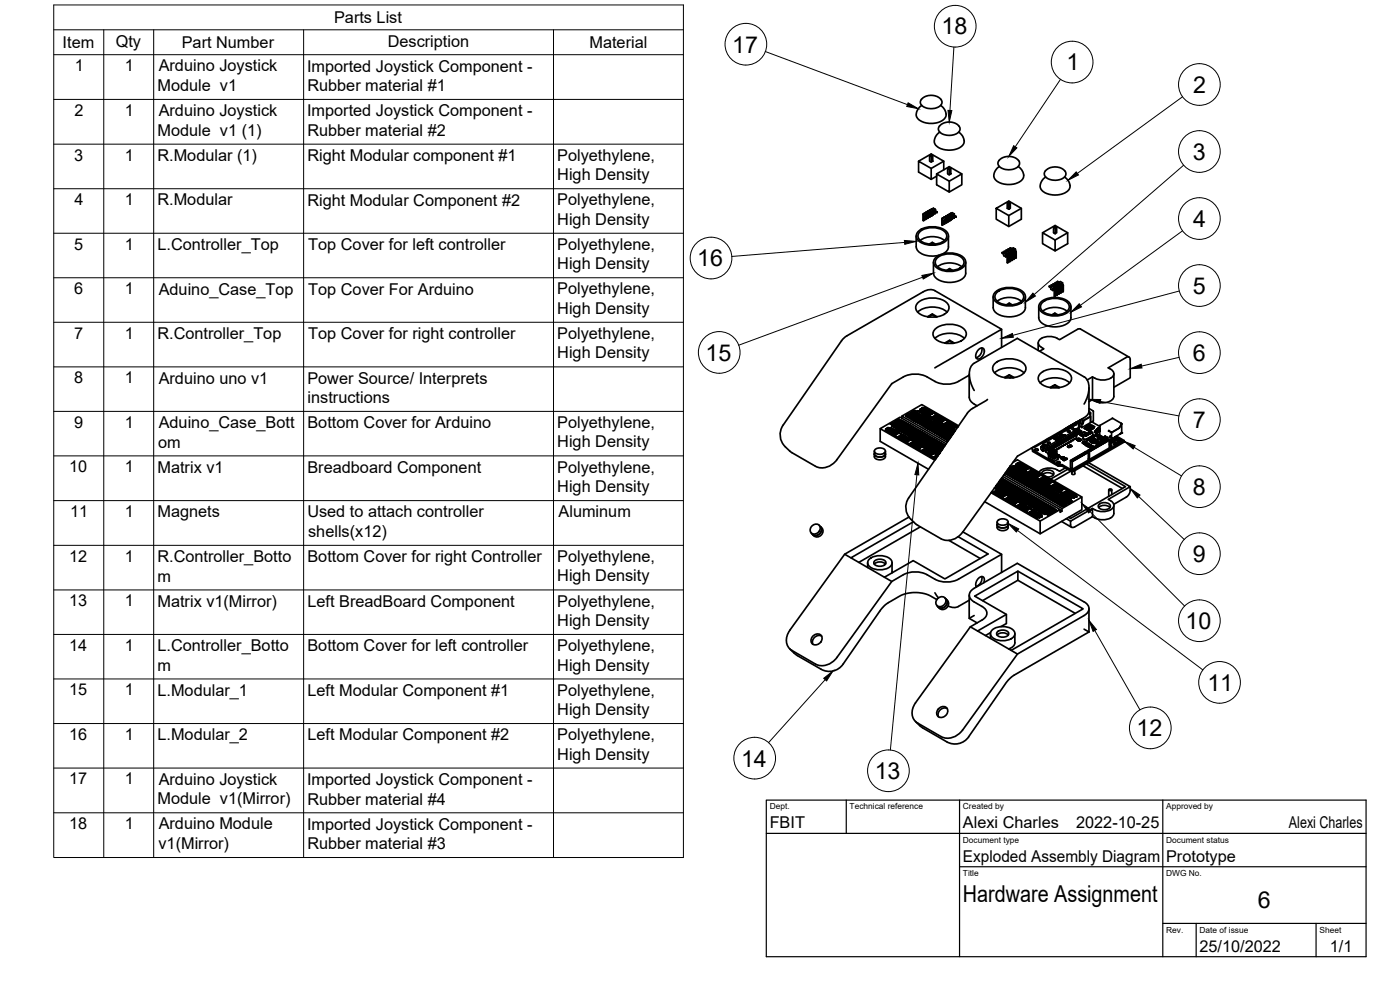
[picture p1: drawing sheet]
<svg xmlns="http://www.w3.org/2000/svg" width="420mm" height="297mm" viewBox="0 0 420 297" stroke-linecap="round" stroke-linejoin="round" font-family="sans-serif">
<defs><g id="words">
<g font-size="7">
<text x="282.6" y="10.3">18</text>
<text x="219.7" y="15.8">17</text>
<text x="320.1" y="21.1">1</text>
<text x="358.1" y="27.9">2</text>
<text x="358" y="47.9">3</text>
<text x="358.1" y="68.1">4</text>
<text x="209.3" y="79.9">16</text>
<text x="358" y="88.2">5</text>
<text x="211.7" y="108.2">15</text>
<text x="358" y="108.3">6</text>
<text x="358" y="128.4">7</text>
<text x="358" y="148.5">8</text>
<text x="358" y="168.6">9</text>
<text x="355.8" y="188.7">10</text>
<text x="362.4" y="207.3">11</text>
<text x="341.1" y="220.9">12</text>
<text x="222.4" y="230">14</text>
<text x="262.5" y="233.8">13</text>
<text x="289" y="270.6">Hardware Assignment</text>
<text x="377.5" y="272.3">6</text>
</g>
<g font-size="4.9">
<text x="100.3" y="6.9">Parts List</text>
<text x="18.8" y="14.4">Item</text>
<text x="34.7" y="14">Qty</text>
<text x="54.5" y="14.4">Part Number</text>
<text x="116.4" y="14">Description</text>
<text x="176.9" y="14.4">Material</text>
<text x="22.5" y="21.3">1</text>
<text x="37.4" y="21.3">1</text>
<text x="47.6" y="21.4">Arduino Joystick</text>
<text x="92.2" y="21.5">Imported Joystick Component -</text>
<text x="47.3" y="27.3">Module v1</text>
<text x="92.2" y="27.4">Rubber material #1</text>
<text x="22.3" y="34.7">2</text>
<text x="37.4" y="34.7">1</text>
<text x="47.6" y="34.8">Arduino Joystick</text>
<text x="92.2" y="34.9">Imported Joystick Component -</text>
<text x="47.3" y="40.7">Module v1 (1)</text>
<text x="92.2" y="40.8">Rubber material #2</text>
<text x="22.3" y="48.2">3</text>
<text x="37.4" y="48.2">1</text>
<text x="47.2" y="48.3">R.Modular (1)</text>
<text x="92.2" y="48.3">Right Modular component #1</text>
<text x="167.2" y="48.3">Polyethylene,</text>
<text x="167.2" y="54.1">High Density</text>
<text x="22.4" y="61.5">4</text>
<text x="37.4" y="61.5">1</text>
<text x="47.2" y="61.6">R.Modular</text>
<text x="92.2" y="61.7">Right Modular Component #2</text>
<text x="167.2" y="61.6">Polyethylene,</text>
<text x="167.2" y="67.4">High Density</text>
<text x="22.3" y="74.9">5</text>
<text x="37.4" y="74.9">1</text>
<text x="47.3" y="75">L.Controller_Top</text>
<text x="92.5" y="75">Top Cover for left controller</text>
<text x="167.2" y="75">Polyethylene,</text>
<text x="167.2" y="80.8">High Density</text>
<text x="22.3" y="88.3">6</text>
<text x="37.4" y="88.3">1</text>
<text x="47.6" y="88.4">Aduino_Case_Top</text>
<text x="92.5" y="88.4">Top Cover For Arduino</text>
<text x="167.2" y="88.3">Polyethylene,</text>
<text x="167.2" y="94.2">High Density</text>
<text x="22.3" y="101.6">7</text>
<text x="37.4" y="101.6">1</text>
<text x="47.2" y="101.8">R.Controller_Top</text>
<text x="92.5" y="101.8">Top Cover for right controller</text>
<text x="167.2" y="101.7">Polyethylene,</text>
<text x="167.2" y="107.5">High Density</text>
<text x="22.3" y="115">8</text>
<text x="37.4" y="115">1</text>
<text x="47.6" y="115.1">Arduino uno v1</text>
<text x="92.2" y="115.1">Power Source/ Interprets</text>
<text x="92.3" y="121">instructions</text>
<text x="22.3" y="128.3">9</text>
<text x="37.4" y="128.3">1</text>
<text x="47.6" y="128.5">Aduino_Case_Bott</text>
<text x="92.3" y="128.5">Bottom Cover for Arduino</text>
<text x="167.2" y="128.4">Polyethylene,</text>
<text x="47.5" y="134.3">om</text>
<text x="167.2" y="134.3">High Density</text>
<text x="20.8" y="141.7">10</text>
<text x="37.4" y="141.7">1</text>
<text x="47.3" y="141.8">Matrix v1</text>
<text x="92.3" y="141.8">Breadboard Component</text>
<text x="167.2" y="141.8">Polyethylene,</text>
<text x="167.2" y="147.6">High Density</text>
<text x="21.1" y="155.1">11</text>
<text x="37.4" y="155.1">1</text>
<text x="47.3" y="155.2">Magnets</text>
<text x="92.2" y="155.2">Used to attach controller</text>
<text x="167.6" y="155.2">Aluminum</text>
<text x="92.5" y="161.1">shells(x12)</text>
<text x="20.8" y="168.6">12</text>
<text x="37.4" y="168.6">1</text>
<text x="47.2" y="168.7">R.Controller_Botto</text>
<text x="92.3" y="168.7">Bottom Cover for right Controller</text>
<text x="167.2" y="168.6">Polyethylene,</text>
<text x="47.3" y="174.5">m</text>
<text x="167.2" y="174.5">High Density</text>
<text x="20.7" y="181.9">13</text>
<text x="37.4" y="181.9">1</text>
<text x="47.3" y="182.1">Matrix v1(Mirror)</text>
<text x="92.3" y="182.1">Left BreadBoard Component</text>
<text x="167.2" y="182">Polyethylene,</text>
<text x="167.2" y="187.8">High Density</text>
<text x="20.8" y="195.3">14</text>
<text x="37.4" y="195.3">1</text>
<text x="47.3" y="195.4">L.Controller_Botto</text>
<text x="92.3" y="195.4">Bottom Cover for left controller</text>
<text x="167.2" y="195.4">Polyethylene,</text>
<text x="47.3" y="201.3">m</text>
<text x="167.2" y="201.2">High Density</text>
<text x="20.7" y="208.6">15</text>
<text x="37.4" y="208.6">1</text>
<text x="47.3" y="208.7">L.Modular_1</text>
<text x="92.3" y="208.8">Left Modular Component #1</text>
<text x="167.2" y="208.7">Polyethylene,</text>
<text x="167.2" y="214.6">High Density</text>
<text x="20.8" y="222">16</text>
<text x="37.4" y="222">1</text>
<text x="47.3" y="222.1">L.Modular_2</text>
<text x="92.3" y="222.2">Left Modular Component #2</text>
<text x="167.2" y="222.1">Polyethylene,</text>
<text x="167.2" y="227.9">High Density</text>
<text x="20.7" y="235.4">17</text>
<text x="37.4" y="235.4">1</text>
<text x="47.6" y="235.4">Arduino Joystick</text>
<text x="92.2" y="235.5">Imported Joystick Component -</text>
<text x="47.3" y="241.3">Module v1(Mirror)</text>
<text x="92.2" y="241.4">Rubber material #4</text>
<text x="20.7" y="248.8">18</text>
<text x="37.4" y="248.8">1</text>
<text x="47.6" y="248.9">Arduino Module</text>
<text x="92.2" y="248.9">Imported Joystick Component -</text>
<text x="231" y="248.5">FBIT</text>
<text x="289" y="248.5">Alexi Charles</text>
<text x="323" y="248.5">2022-10-25</text>
<text x="386.8" y="248.5">Alexi Charles</text>
<text x="47.6" y="254.8">v1(Mirror)</text>
<text x="92.2" y="254.8">Rubber material #3</text>
<text x="289" y="258.6">Exploded Assembly Diagram</text>
<text x="350" y="258.6">Prototype</text>
<text x="360" y="285.5">25/10/2022</text>
<text x="399.1" y="285.7">1/1</text>
</g>
<g font-size="2.5">
<text x="231" y="242.9">Dept.</text>
<text x="255" y="242.9">Technical reference</text>
<text x="289" y="242.9">Created by</text>
<text x="350" y="242.9">Approved by</text>
<text x="289" y="252.8">Document type</text>
<text x="350" y="252.8">Document status</text>
<text x="289" y="262.9">Title</text>
<text x="350" y="262.9">DWG No.</text>
<text x="350" y="279.9">Rev.</text>
<text x="360" y="279.9">Date of issue</text>
<text x="396" y="279.9">Sheet</text>
</g>
</g></defs>
<!-- layer: Visible -->
<g fill="none" stroke="#000" stroke-width=".51">
<path d="M276.6 29.7l.2-.2a3.8 3.8 0 0 1 5.9 1.1 3 3 0 0 1-3.9 2 2.22 2.22 0 0 1-2.5-2.3zM276.6 31.6l-.9 .8-.5 .9a2.3 2.3 0 0 0 1.9 3.3 5.8 5.8 0 0 0 6.7-1.6l.2-.7-.4-1.3-1.3-1.4M282 39.6l-.9 .9-.5 .8a2.4 2.4 0 0 0 2.1 3.4l2.2 .3a4 4 0 0 0 4.5-2.5l-.5-1.6-1.2-1.3M282.1 37.7l.2-.2a3.8 3.8 0 0 1 5.8 1 2.78 2.78 0 0 1-3.4 2.1 2.54 2.54 0 0 1-3.1-2.2zM275.7 48.4l3.8-2.2 3.7 2.2v2.6M279 46.7l.5-.3 .4 .3v1.7l-.4 .2-.5-.2zM279 46.7l.5 .3M279.9 46.7l-.4 .3v1.6M281.1 52.2l3.8-2.2 3.7 2.2v3.2l-3.7 2.2M281.1 52.9l-1.6 .9M283.2 48.4l-3.7 2.1v3.3l-3.8-2.2v-3.2l3.8 2.1M284.4 50.6l.5-.3 .4 .3v1.6l-.4 .3-.5-.3z"/>
<path d="M284.4 50.6l.5 .2M285.3 50.6l-.4 .2v1.7M288.6 52.2l-3.7 2.2v3.2l-3.8-2.2v-3.2l3.8 2.2M299.9 50l-.8 .6-.6 1.1a2.32 2.32 0 0 0 1.9 3.3 5.9 5.9 0 0 0 6.6-1.5l.2-1-.2-1-1.4-1.5M300 47.9l.2-.1a3.8 3.8 0 0 1 5.8 1 2.81 2.81 0 0 1-3.5 2.1 2.57 2.57 0 0 1-3-2.1zM313.8 53.1l-.8 .7-.6 1a2.4 2.4 0 0 0 2.1 3.4l1 .2a5.1 5.1 0 0 0 5.6-2v-.7l-.3-1.1-1.3-1.5M313.9 51.1l.2-.2a3.8 3.8 0 0 1 5.8 1.1 2.78 2.78 0 0 1-3.5 2.1 2.54 2.54 0 0 1-3-2.2zM275 70.8v3.3a3.8 3.8 0 0 0 4.1 2.7l2.7-.2M275.8 69.3a6.8 6.8 0 0 1 8.5 .5 2.02 2.02 0 0 1-1.1 3 7 7 0 0 1-7.9-1 1.81 1.81 0 0 1 .5-2.5zM276.2 72.1a6.3 6.3 0 0 1 7.2 0M276.2 69.4a6.1 6.1 0 0 1 7.6 .5 2.02 2.02 0 0 1-1.6 3 6.1 6.1 0 0 1-6.4-1.2 1.64 1.64 0 0 1 .4-2.3zM277.2 64.4v1.8l.1-1.4"/>
<path d="M277.2 64.7l.1 .1M277.2 64.3v.1M277.3 64.2l-.3 .1 .2 1.9M277.4 64.1l-.3 .1M277.6 65l.1 .9M277.7 63.9l-.5 .2v.7M277.7 63.9l.6 .3M277.7 65.1v.8l.2-.8M277.8 63.8l-.1 .1M277.8 63.8v.1M277.8 63.7l-.1 .1M277.8 65.1h.1"/>
<path d="M277.8 63.8l-.2 .1M277.9 63.8h.1M278 63.7h-.2M278 64.6l.7 .4M278.2 64.9l.1 .6M278.2 64.9l-.3 .2M278.3 64.2l-.5 .3v.6l-.6-.3M278.3 63.5l-.4 .3M278.3 64.2h.1M278.3 65v.5l.2-.4M278.3 63.5l.6 .3M278.4 63.5h-.1"/>
<path d="M278.4 64.2h.1M278.4 64.1v.1M278.4 63.4l-.1 .1M278.4 63.5l-.2 .1M278.4 63.4v.1M278.5 63.4h-.1M278.5 64.1h-.1M278.5 64.8l.3-.2v.3M278.6 63.4h-.2M278.6 64.3l.7 .4M278.7 65l.2-.1-.2 .3zM278.8 65.1l.2 .1"/>
<path d="M278.9 73.2l.9-.5-.1 .6M278.9 64.9l-.9-.3 .7 .6M278.9 63.2l-.5 .2M278.9 63.8l-.5 .3M278.9 63.8l.1 .1M278.9 63.2l.6 .3M278.9 63.2h.1M278.9 63.8v.1M279 64.7v.5l.1-.4M279 63.8v.1M279 63.1v.1M279 63.1l-.2 .1"/>
<path d="M279.1 63.8h-.1M279.1 63.1h.1M279.1 64.4l.3-.2v.4M279.2 63l-.3 .1M279.2 63.9l.7 .5M279.3 64.7l.2-.1-.2 .3zM279.5 64.6l-.7-.4-.2 .1 .7 .6M279.5 64.8h.1M279.5 63.5l-.5 .3M279.5 63.5h.1M279.5 62.8l-.4 .3M279.5 62.8l.6 .4"/>
<path d="M279.5 64.3v.5l.2-.4M279.6 62.8h-.1M279.6 62.8h.1M279.6 62.7l-.1 .1M279.6 62.8l-.2 .1M279.7 62.7l.4-.2 .6 .3M279.7 62.7v.1M279.7 63.4l-.1 .1M279.8 62.7h-.2M279.8 73.2l.1 .1M279.8 72.7l.9 .5M279.8 63.6l.7 .4"/>
<path d="M279.9 64.4l.2-.2-.2 .3zM280 63.9l-.3 .2M280.1 64.2l-.9-.3 .7 .6M280.1 63.2h.1M280.1 63.2l-.4 .2M280.1 78.7l.1 3.3a3.3 3.3 0 0 0 2.9 2.5 6.5 6.5 0 0 0 6.4-1.5l.3-1v-3.3M280.2 63.1v.1M280.3 63.1h-.1M280.4 63.3l.7 .4M280.5 64l.1-.1-.1 .3zM280.6 63.5l-.3 .2M280.6 63.9l-.8-.3 .7 .6"/>
<path d="M280.7 62.8l-.5 .3M280.7 62.8v.5M281 77.1a6.8 6.8 0 0 1 8.5 .5 2.02 2.02 0 0 1-1.1 3 7 7 0 0 1-7.9-.9 1.81 1.81 0 0 1 .5-2.6zM281.1 63.7h.2zM281.3 63.6l-.8-.5-.1 .2 .7 .5M281.4 77.3a6.1 6.1 0 0 1 7.6 .4 2.02 2.02 0 0 1-1.6 3.1 6.1 6.1 0 0 1-6.4-1.2 1.64 1.64 0 0 1 .4-2.3zM282.9 66.1h.1M282.9 65.6v.5M282.9 66.1l.6 .4M282.9 65.7l-.1 1.8 .2-1.3M282.9 65.5l-.2 .2 .1 1.8M283 65.4l-.3 .1"/>
<path d="M283.3 66.3l.1 .9M283.4 65.2l-.5 .3M283.4 66.4v.8l.2-.8M283.4 65.2l.6 .3M283.4 65.2h.1M283.5 65.2h-.1M283.5 65.1l-.2 .1M283.5 65.2l-.2 .1M283.5 65.1v.1M283.5 65.1h.1M283.6 65.1h-.1M283.7 66l.7 .4"/>
<path d="M283.9 66.3l.1 .6M284 65.5l-.5 .4v.6l.4-.2M284 64.9l-.5 .2M284 65.5v.1M284 64.8l.6 .4M284 64.8h.1M284 65.5h.1M284 66.3v.6l.2-.5M284.1 64.8l-.1 .1M284.1 65.5h-.1M284.1 64.8l-.2 .1M284.1 65.5h.1"/>
<path d="M284.1 65.4v.1M284.1 64.8h.1M284.2 64.7l-.3 .1M284.3 65.6l.7 .4M284.4 66.4l.1-.1-.1 .3zM284.5 65.9v.3M284.5 65.9l-.3 .2M284.5 66.3l-.8-.3 .7 .6M284.5 66.5h.1M284.6 65.2l-.5 .3M284.6 64.5l-.5 .3M284.6 65.2h.1"/>
<path d="M284.6 64.5l.6 .3M284.6 66v.5l.2-.4M284.6 64.5h.1M284.6 70.8v3.6l-.7 1.1-.9 .6M284.7 64.5h-.1M284.7 64.4v.1M284.7 65.1l-.1 .1M284.7 64.5l-.2 .1M284.7 64.4h.1M284.7 65.1h.1M284.8 64.4l-.3 .1M284.9 65.3l.7 .4"/>
<path d="M285 66l.1-.1-.1 .3zM285.1 65.6v.3M285.1 65.6l-.3 .2M285.1 65.9l-.8-.3 .7 .6M285.1 66.1l.1 .1M285.2 64.8l-.5 .3M285.2 64.2l-.5 .2M285.2 64.8v.1M285.2 64.8h.1M285.2 65.6v.6l.2-.4M285.2 64.2l.6 .3M285.2 64.1v.1"/>
<path d="M285.3 64.1l-.1 .1M285.3 64.8l-.1 .1M285.3 64.8h-.1M285.3 64l-.2 .1M285.3 64.1l-.2 .1M285.3 64.1h.1M285.3 64.8h.1M285.4 64l-.1 .2M285.5 64.9l.7 .4M285.6 65.7l.1-.1-.1 .3zM285.7 65.2l-.3 .2M285.7 65.6l-.7-.4-.1 .1 .7 .6"/>
<path d="M285.7 63.8l-.4 .3M285.8 64.5l-.5 .3M285.8 64.5h.1M285.8 63.8l.6 .4v.4M285.8 63.8h.1M286 64.6l.8 .4M286.2 65.3l.1-.1-.1 .3zM286.3 64.9l-.3 .2M286.3 65.2l-.8-.3 .7 .6M286.3 64.2l-.4 .2M286.8 65l.1-.1-.1 .3zM286.9 64.9l-.9-.3 .8 .6"/>
<path d="M299 62.5l3.7 2.2v3.3l-3.7-2.2v-3.3l3.7-2.2 3.8 2.2v3.3l-3.8 2.2M300.7 75.8l.5 .3M301.2 76.7h.1M301.3 76l-.1 .7M301.3 75.5l.5 .3M301.3 76l-.6-.2 .5 .5M301.7 75.8l.6 .3M301.7 75.8l-.4 .2M301.8 77l.5-.1 .1 2M301.8 75.7v.1M301.9 75.7l.4-.3 .6 .4M301.9 75.7h.1"/>
<path d="M301.9 75.1l.5 .3M301.9 75.7l-.6-.2 .3 .3M302 76.5l.2 .2M302.3 60.9l.4 .2M302.3 76.1l-.5 .3v.6l-.6-.3M302.3 76.6l-.3-.1 .2 .3M302.3 76.1h.1M302.3 76.6l.3 .4-.2 1.9v-2l-.2-.3M302.3 75.4h.1M302.4 76.1h.1M302.4 75.4h.1M302.5 76v.1"/>
<path d="M302.5 75.3v.1M302.5 74.8l.5 .3M302.5 75.3l-.6-.2 .3 .4M302.6 76.2l.2 .1M302.8 76.5l-.2-.1 .1-.3 .5 .5v1.9h-.2v-1.8M302.8 76.5l.2 2M302.8 76.3l.2 .4M302.8 76.5l-.3 .2M302.9 75.1l-.4 .3M302.9 75.8h.1M302.9 75.8l-.4 .2M302.9 75.1l.6 .3"/>
<path d="M302.9 75.1h.1M303 75.8h.1M303 75.7v.1M303 75v.1M303.1 75.7h-.1M303.1 75h-.1M303.1 74.4l.5 .3M303.1 75l-.6-.2 .3 .3M303.2 75.9l.4 .3v2l.2-1.9M303.2 60.9l-.5-.3-.4 .3v1.6l.4 .3 .5-.3v-1.6l-.5 .2v1.7M303.4 76.1l-.2-.1 .2-.2 .4 .5M303.4 76.1l.2 2.1"/>
<path d="M303.4 76.2l-.3 .2M303.5 75.4l-.5 .3M303.5 74.7l.6 .4M303.5 75.4h.1M303.5 74.7l-.5 .3M303.6 75.4h.1M303.6 74.7v.1M303.6 75.4h-.1M303.6 74.7h.1M303.7 75.3l-.1 .1M303.7 74.7h.1M303.7 74.6l-.6-.2 .3 .4"/>
<path d="M303.8 75.5l.2 .1M304 75.8l.2 2M304 75.8l-.3 .2M304.1 74.4l-.4 .3M304.1 75.1l-.5 .3M304.1 74.4l.6 .4 .3 .8M304.1 75.5h-.3l.2 .3M304.1 75.1h.1M304.1 74.4h.1M304.1 75.5l.3 .4-.2 1.9v-1.9l-.2-.3M304.2 75.1h.1M304.2 75v.1"/>
<path d="M304.3 75h.1M304.4 75.2l.2 .1M304.6 75.3l.2 .4M304.7 75.6l.1 1.9M304.7 75.6l-.1-.2-.3 .3M304.7 74.8l-.5 .2M304.7 75.2h-.3l.2 .2M305 75.6v1.8l-.2 .1v-1.8M306.5 62.5l-3.8 2.2M312.9 69.8l3.8 2.2v3.3l-3.8-2.2v-3.3l3.8-2.1 3.7 2.1v3.3l-3.7 2.2M316.2 68.2l.5 .3M317.1 68.2l-.4-.3-.5 .3v1.6l.5 .3 .4-.3v-1.6l-.4 .3v1.6"/>
<path d="M320.4 69.8l-3.7 2.2M275.4 93.7a7.1 7.1 0 0 1 8.8 0M275.6 90.7a7.1 7.1 0 0 1 8.9 .5 2.1 2.1 0 0 1-1.1 3.1 7.2 7.2 0 0 1-8.2-.9 1.89 1.89 0 0 1 .4-2.7zM277 87.6l-22.8 13.2-1.1 .8-18.1 26a5 5 0 0 0 .6 6.4l1.8 1.7 7.3 4.2a5.1 5.1 0 0 0 6.5-2l16.4-22.8 3.5-2a7.8 7.8 0 0 1 7.1 0l2.4 1.3M278.5 95.1l1.3-.9v.3l-1.1 .6M279.8 94.5l1.1 .6M279.8 94.2l1.3 .9M280.6 87.2l20 11.6M280.6 87.2a3.5 3.5 0 0 0-3.6 .4M280.8 98.6a7.1 7.1 0 0 1 8.8 .5 2.1 2.1 0 0 1-1.1 3.1 7.2 7.2 0 0 1-8.1-.9 1.89 1.89 0 0 1 .4-2.7zM281.4 80a6.3 6.3 0 0 1 7.2 0M284.1 81.1l.9-.5-.1 .6"/>
<path d="M285 81.1l.1 .1M285 80.6l.9 .5M298.1 89v3.3a3.3 3.3 0 0 0 2.9 2.5 6.5 6.5 0 0 0 6.4-1.4l.3-1.1M298.9 87.5a6.8 6.8 0 0 1 8.5 .5 2.02 2.02 0 0 1-1.1 3 7 7 0 0 1-7.9-.9 1.81 1.81 0 0 1 .5-2.6zM299.3 90.4a6.3 6.3 0 0 1 7.2 0M299.3 87.6a6.1 6.1 0 0 1 7.6 .5 2.02 2.02 0 0 1-1.6 3 6.1 6.1 0 0 1-6.4-1.1 1.64 1.64 0 0 1 .4-2.4zM302 91.5l.9-.6-.1 .6M302.9 91.5h.1M302.9 90.9l.9 .6M307.7 89v3.3M311.7 92v3.3a3.3 3.3 0 0 0 3 2.6 6.5 6.5 0 0 0 6.3-1.5l.4-1.1v-3.3M312.5 90.5a6.8 6.8 0 0 1 8.6 .5 2.02 2.02 0 0 1-1.1 3 7 7 0 0 1-7.9-.9 1.81 1.81 0 0 1 .4-2.6z"/>
<path d="M312.9 93.4a6.3 6.3 0 0 1 7.3 0M313 90.6a6.1 6.1 0 0 1 7.6 .5 2.02 2.02 0 0 1-1.6 3 6.1 6.1 0 0 1-6.4-1.1 1.64 1.64 0 0 1 .4-2.4zM314.9 85.9l.5 .3M315.4 86.2v.6l.6 .4M315.4 86.2l.5-.3 .6 .3M315.4 85.6l.6 .3M315.5 86.1l-.6-.2 .5 .5M315.6 94.5l1-.6-.1 .6M315.9 85.9h.1M316 85.9h-.1M316 85.8h.1M316 86.5v.6"/>
<path d="M316 85.2l.6 .3M316.1 85.8l-.5-.3-.2 .2 .4 .2M316.1 86.6l.5 .5M316.3 86.9l-.2-.1 .2-.2 .4 .5v1.8l-.2 .1v-1.8M316.3 86.9l.2 2.1M316.4 87l-.4 .2M316.4 86.2l-.4 .3M316.5 86.2h.1M316.5 85.5l-.5 .3M316.5 85.5l.6 .4M316.5 85.5h.1M316.6 94.5h.1"/>
<path d="M316.6 93.9l.9 .6M316.6 86.2h-.1M316.6 85.5h-.1M316.6 86.1v.1M316.6 85.4v.1M316.6 84.9l.6 .3M316.7 85.4l-.7-.2 .4 .4M316.7 86.3l.4 .3 .1 2 .1-1.9-.2-.4M316.9 86.6l-.3 .2M317.1 85.9h.1M317.1 85.9l-.5 .2M317.1 85.2l-.5 .3"/>
<path d="M317.1 86.3l-.2-.1-.2 .3 .3 .2v1.8l.2 .1M317.1 85.2l.6 .3M317.1 85.2h.1M317.2 85.1l-.1 .1M317.2 85.1h.1M317.2 84.5l.6 .3M317.3 85.1l-.7-.2 .4 .3M317.3 86l.5 .4M317.5 86.3l-.3 .2M317.6 85.5l-.4 .3M317.6 84.8l-.4 .3M317.7 84.8l.6 .4"/>
<path d="M317.7 85.5h.1M317.7 84.8h.1M317.8 84.8l-.1 .1M317.8 86.5v1.8l.1-1.9-.2-.4h-.4l.3 .4 .2 1.9M317.8 85.5h-.1M317.8 84.8h-.1M317.8 85.4v.1M317.8 84.8l.4-.3 .7 .3M317.8 84.8h.1M317.9 84.7l-.5-.3-.2 .3 .4 .2M317.9 85.6l.4 .4v1.9l.2-1.9-.4-.5-.2 .3 .2 .1M318.1 85.9l.2 2"/>
<path d="M318.2 85.9l-.4 .2M318.2 85.2l-.4 .3M318.3 85.2h.1M318.4 85.1l-.1 .1M318.5 85.3l.5 .5v1.8l.1-1.9-.2-.4M318.7 85.6l-.3 .2M318.9 85.3l-.2-.1-.2 .2 .3 .3v1.8l.2 .1M318.9 84.9v.4M318.9 84.9l-.5 .2M323.4 98.8l-5.4 3.1a4.8 4.8 0 0 0-6.2 .3 1.38 1.38 0 0 0 .8 2l.7 .5-1.3 .7M324.2 98.7l14.7 8.5M324.2 98.7l-.8 .1"/>
<path d="M280.6 101.5a7.1 7.1 0 0 1 8.8 0M285 102.1l-1.3 .9M285 102.4l-1.1 .6M286.3 103l-1.3-.9v.3l1.1 .6M290.9 112.2l.1 7.4 .8 1.3 1.4 .9M290.9 112.6a12.2 12.2 0 0 1-5.5 2.6h-2.6l-2.2-.8M293.8 104.8a.93 .93 0 0 1 1.2-.3 .93 .93 0 0 1 .4 1.2 1.9 1.9 0 0 1-2.3 1.8l-.2-1.1zM294.6 104.4a2.5 2.5 0 0 1-1.7 2.9M296.4 119.9l-4.9 2.9-1 .9-17.8 25.7a5 5 0 0 0 .7 6.4l2 1.8M298.5 111.9a7.1 7.1 0 0 1 8.8 0M298.7 108.9a7.1 7.1 0 0 1 8.8 .5 2.1 2.1 0 0 1-1.1 3.2 7.2 7.2 0 0 1-8.1-1 1.89 1.89 0 0 1 .4-2.7zM300.6 104.2v-5.4l-20 11.6"/>
<path d="M302.9 112.4l-1.3 .9M302.9 112.7l1.1 .7M303.6 113.1l-.5 .3M304.2 113.3l-1.3-.9v.3l-1.1 .7M311.6 102.9v2.2M312.2 114.9a7.1 7.1 0 0 1 8.8 0M312.4 111.9a7.1 7.1 0 0 1 8.8 .5 2.1 2.1 0 0 1-1.1 3.2 7.2 7.2 0 0 1-8.2-1 1.89 1.89 0 0 1 .5-2.7zM315.3 116.3l1.3-.9v.3l-1.1 .6M316.6 115.4l1.3 .9M316.6 115.7l1.1 .6M325.4 113.1l-20.1-11.6-12.9 7.5a5.1 5.1 0 0 0-1 6.1l1 2.1M325.4 113.1a5.1 5.1 0 0 1 .9 6.1l-.9 2"/>
<path d="M326.8 116.3v7.4l-.5 .9-.9 .7M327.9 113.1v6.8l-1.1 .6M328.6 113.5l-.7-.4-1.6 .9M328.6 113.5a4.7 4.7 0 0 0 5.5-.8 1.37 1.37 0 0 0-.8-1.9l-.7-.4 5.4-3.2a.72 .72 0 0 1 .8-.1 .72 .72 0 0 1 .4 .8v5.5l-4.9 2.8M334.3 112.1v6.8a2.94 2.94 0 0 1-3.4 1.9l-1.8-.3-1.2-.6M262.4 136.2a1.91 1.91 0 0 0 3.3 0M262.4 135.4v1.6a1.91 1.91 0 0 0 3.3 0v-1.6M262.6 134.9a2.16 2.16 0 0 1 3.1 .3 1.85 1.85 0 0 1-3.1 .6l-.2-.6zM264.2 128.6v3.8l14.5 8.4M265.7 129.2l15.1 8.5M265.8 128.8l.2-.1zM266 129l.3-.2 .4 .2-.4 .2z"/>
<path d="M266 128.7l-.2 .1M266.3 128.5h.4M266.3 128.3h.3l.1 .2zM266.3 128.3l.1 .1M266.3 128.8v.4M266.6 129.3l.3-.2 .4 .2-.4 .2zM266.6 128.6l.3-.2 .4 .2-.4 .2zM266.7 128.3l-.1 .1M266.9 128.4v.4M266.9 129.1v.4M267.1 128.3l14.5 8.3M267.2 129.7l.3-.2 .4 .2-.4 .2z"/>
<path d="M267.2 129l.3-.2 .4 .2-.4 .2zM267.3 127.2h-.1M267.3 127.3l.6 .2M267.3 127.3l.6 .2zM267.5 128.8v.4M267.5 129.5v.4M267.6 127.8l.3 .1M267.6 127.8l.3 .1zM267.7 127.8h.1M267.8 130l.3-.2 .4 .2-.4 .2zM267.8 129.3l.3-.2 .4 .2-.4 .2zM267.8 127.6l.4-.2 .3 .2-.3 .2z"/>
<path d="M267.9 126.8h.1M268 126.9l.4 .1M268 126.9l.4 .1zM268.1 129.1v.4M268.1 129.8v.4M268.1 128.2h.4zM268.2 127.4v.4M268.3 128.1l-.1 .1h.2M268.4 130.4l.3-.3 .3 .3-.3 .2zM268.4 129.7l.3-.2 .3 .2-.3 .2zM268.4 127.3l.4-.3 .3 .3-.3 .2zM268.4 127.9l.4-.2 .3 .2-.3 .2z"/>
<path d="M268.5 128.2l-.2 .1M268.6 126.6l.3 .2M268.6 126.6h.6M268.6 126.4l.6 .2-.5-.1 .2 .3-.3-.2 .2-.1zM268.6 126.4l.2 .1M268.7 129.5v.4M268.7 130.1v.5M268.8 127v.5M268.8 127.7v.4M268.8 128.5l.1 .1M268.8 128.5l.3 .1zM268.8 128.5h.1"/>
<path d="M268.9 130l.4-.2 .3 .2-.3 .2zM268.9 128.5h-.1M269 128.6h-.1M269 127.6l.3-.2 .4 .2-.4 .2zM269 128.3l.3-.2 .4 .2-.4 .2zM269 126.9l.3-.2 .4 .2-.4 .2zM269 128.6h.1M269.1 126.2l.5 .3 .2-.2M269.1 126.2l.4-.1 .2 .1-.3 .2h.4l-.2 .1zM269.1 128.6h-.2M269.2 126.2v.1M269.3 126.2h.3"/>
<path d="M269.3 129.8v.4M269.3 126.2l.3 .1-.2 .1zM269.3 128.8h.3zM269.3 128.8h.3M269.3 126.7v.4M269.3 127.4v.4M269.3 128.1v.4M269.4 128.8l.2 .1zM269.4 128.8l.2 .1M269.5 128.9l.1 .1M269.5 131l.4-.2 .3 .2-.3 .2zM269.5 125.8l.3 .1"/>
<path d="M269.5 125.8l.7 .2zM269.6 127.9l.3-.2 .4 .2-.4 .2zM269.6 128.6l.3-.2 .4 .2-.4 .2zM269.6 126.6l.3-.2 .4 .2-.4 .2zM269.6 127.3l.3-.3 .4 .3-.4 .2zM269.7 125.9l.5 .1M269.7 126.2l-.3 .2M269.8 126.3h.1M269.9 130.8v.4M269.9 125.8v.1M269.9 129.2h.2M269.9 129.2l.4 .1"/>
<path d="M269.9 126.4v.4M269.9 127v.5M269.9 127.7v.4M269.9 128.4v.4M270 129.3h.3M270.1 130.7l.4-.2 .3 .2-.3 .2zM270.1 131.4l.4-.2 .3 .2-.3 .2zM270.2 129.2l-.1 .1M270.2 126.2l.3-.2 .4 .2-.4 .2zM270.2 128.3l.3-.2 .4 .2-.4 .2zM270.2 129l.3-.3 .4 .3-.4 .2zM270.2 126.9l.3-.2 .4 .2-.4 .2z"/>
<path d="M270.2 127.6l.3-.2 .4 .2-.4 .2zM270.2 129.2l.1 .1M270.5 130.5v.4M270.5 131.2v.4M270.5 129.5l.3 .1zM270.5 129.5h.2M270.5 126v.4M270.5 126.7v.4M270.5 127.4v.4M270.5 128.1v.4M270.5 128.7v.5M270.6 129.6h.2z"/>
<path d="M270.7 129.5h.1M270.7 124.8v.7M270.7 131l.4-.2 .3 .2-.3 .2zM270.7 131.7l.4-.2 .3 .2-.3 .2zM270.8 126.6l.3-.2 .4 .2-.4 .2zM270.8 128.6l.3-.2 .4 .2-.4 .2zM270.8 129.3l.3-.2 .4 .2-.4 .2zM270.8 127.3l.3-.3 .4 .3-.4 .2zM270.8 127.9l.3-.2 .4 .2-.4 .2zM271.1 130.8v.4M271.1 131.5v.4M271.1 129.9h.4"/>
<path d="M271.1 129.9h.4zM271.1 126.4v.4M271.1 127v.5M271.1 127.7v.4M271.1 128.4v.4M271.1 129.1v.4M271.3 129.8l-.1 .1M271.3 131.4l.3-.2 .4 .2-.4 .2zM271.3 132l.3-.1 .4 .1-.4 .3zM271.4 126.9l.3-.2 .4 .2-.4 .2zM271.4 129l.3-.3 .4 .3-.4 .2zM271.4 129.6l.3-.2 .4 .2-.4 .2z"/>
<path d="M271.4 127.6l.3-.2 .4 .2-.4 .2zM271.4 128.3l.3-.2 .4 .2-.4 .2zM271.6 131.2v.4M271.6 131.9v.4M271.7 130.2h.1M271.7 130.2l.3 .1zM271.7 126.7v.4M271.7 127.4v.4M271.7 128.1v.4M271.7 128.7v.5M271.7 129.4v.4M271.8 130.3h.2h-.2"/>
<path d="M271.8 124.8h.5M271.8 124.7l.6 .1-.4 .1 .3-.2-.4 .2zM271.8 130.2h-.1M271.9 130.2h.1M271.9 132.4l.3-.2 .4 .2-.4 .2zM271.9 131.7l.3-.2 .4 .2-.4 .2zM271.9 127.3l.4-.3 .3 .3-.3 .2zM271.9 129.3l.4-.2 .3 .2-.3 .2zM271.9 130l.4-.2 .3 .2-.3 .2zM271.9 127.9l.4-.2 .3 .2-.3 .2zM271.9 128.6l.4-.2 .3 .2-.3 .2zM271.9 124.7h.3z"/>
<path d="M272.2 125.1l.3-.2 .4 .2-.4 .2zM272.2 124.7l-.3 .1M272.2 124.3l.6 .3M272.2 124.3l.8 .1-.3 .2zM272.2 131.5v.4M272.2 132.2v.4M272.3 127v.5M272.3 127.7v.4M272.3 128.4v.4M272.3 129.1v.4M272.3 129.8v.4M272.3 130.5l.3 .1z"/>
<path d="M272.4 124.8l-.4 .1M272.5 130.6h.1M272.5 132l.3-.1 .4 .1-.4 .3zM272.5 124.4h.1M272.5 130.5v.1M272.5 130.5h.1M272.5 127.6l.4-.2 .3 .2-.3 .2zM272.5 129.6l.4-.2 .3 .2-.3 .2zM272.5 130.3l.4-.2 .3 .2-.3 .2zM272.5 128.3l.4-.2 .3 .2-.3 .2zM272.5 129l.4-.3 .3 .3-.3 .2zM272.5 124.4h.4"/>
<path d="M272.5 124.9v.4M272.7 131h.3M272.7 130.9l.3 .1zM272.7 131h.3zM272.8 125.4l.3-.2 .4 .2-.4 .2zM272.8 124.7l.3-.2 .4 .2-.4 .2zM272.8 130.9l.2 .1M272.8 131h-.1M272.8 131.9v.4M272.9 127.4v.4M272.9 128.1v.4M272.9 128.7v.5"/>
<path d="M272.9 129.4v.4M272.9 130.1v.4M272.9 130.9l.3 .1M272.9 130.8l.3 .2zM273 124.4l-.3 .2M273 130.8l-.1 .1M273 124.1h.6l-.4 .1M273 133.1l.4-.2 .4 .2-.4 .2zM273.1 124l.5 .1-.4 .1 .3-.1zM273.1 127.9l.4-.2 .3 .2-.3 .2zM273.1 130l.4-.2 .3 .2-.3 .2zM273.1 130.6l.4-.1 .3 .1-.3 .3z"/>
<path d="M273.1 128.6l.4-.2 .3 .2-.3 .2zM273.1 129.3l.4-.2 .3 .2-.3 .2zM273.1 124.5v.4M273.1 125.2v.4M273.3 125.8l.4-.3 .4 .3-.4 .2zM273.3 124.4l.4-.2 .4 .2-.4 .2zM273.3 125.1l.4-.2 .4 .2-.4 .2zM273.3 131.3l.3 .2M273.3 131.3l.3 .2zM273.4 132.9v.4M273.4 131.3h.1M273.5 127.7v.4"/>
<path d="M273.5 128.4v.4M273.5 129.1v.4M273.5 129.8v.4M273.5 130.5v.4M273.5 131.2l.3 .1M273.5 131.2l.3 .1zM273.6 131.2h.1M273.6 133.4l.4-.2 .4 .2-.4 .2zM273.6 132.7l.4-.2 .4 .2-.4 .2zM273.7 123.7h.5M273.7 128.3l.4-.2 .3 .2-.3 .2zM273.7 130.3l.4-.2 .3 .2-.3 .2z"/>
<path d="M273.7 131l.4-.2 .3 .2-.3 .2zM273.7 129l.4-.3 .3 .3-.3 .2zM273.7 129.6l.4-.2 .3 .2-.3 .2zM273.7 124.2v.4M273.7 124.9v.4M273.7 125.5v.5M273.7 123.7h.4M273.8 123.5l.5 .2-.5 .2-.1-.2 .3-.1zM273.8 123.5l.2 .1M273.9 131.7h.3M273.9 131.6l.3 .1zM273.9 131.6v.1"/>
<path d="M273.9 124.7l.4-.2 .3 .2-.3 .2zM273.9 126.1l.4-.2 .3 .2-.3 .2zM273.9 125.4l.4-.2 .3 .2-.3 .2zM273.9 124l.4-.1 .3 .1-.3 .3zM274 132.5v.4M274 133.2v.4M274.1 131.5l.2 .2M274.1 131.6h-.2M274.1 131.5l.2 .2zM274.1 128.1v.4M274.1 128.7v.5M274.1 129.4v.4"/>
<path d="M274.1 130.1v.4M274.1 130.8v.4M274.2 131.5h-.1M274.2 123.7h.1M274.2 123.4l.4 .1M274.2 123.3l.4-.1 .2 .2-.2 .2zM274.2 123.3v.1M274.2 131.7l-.2 .1M274.2 133.1l.4-.2 .3 .2-.3 .2zM274.2 133.8l.4-.3 .3 .3-.3 .1zM274.3 128.6l.3-.2 .4 .2-.4 .2zM274.3 130.6l.3-.1 .4 .1-.4 .3z"/>
<path d="M274.3 131.3l.3-.2 .4 .2-.4 .2zM274.3 129.3l.3-.2 .4 .2-.4 .2zM274.3 130l.3-.2 .4 .2-.4 .2zM274.3 123.7h.1M274.3 123.9v.4M274.3 124.5v.4M274.3 125.2v.4M274.3 125.9v.4M274.3 123.3v.1M274.4 123.3h.4M274.5 132l.3 .1zM274.5 125.1l.4-.2 .3 .2-.3 .2z"/>
<path d="M274.5 126.4l.4-.2 .3 .2-.3 .2zM274.5 125.8l.4-.3 .3 .3-.3 .2zM274.5 123.7l.4-.2 .3 .2-.3 .2zM274.5 124.4l.4-.2 .3 .2-.3 .2zM274.6 132.1h.2M274.6 132.9v.4M274.6 133.5v.4M274.6 128.4v.4M274.6 129.1v.4M274.6 129.8v.4M274.6 130.5v.4M274.6 131.1v.4"/>
<path d="M274.7 132l-.1 .1M274.7 131.9l.3 .1M274.7 131.9l.3 .1zM274.8 131.9h-.1M274.8 132.1h.1M274.8 123.3l-.2 .2M274.8 133.4l.4-.2 .3 .2-.3 .2zM274.8 134.1l.4-.2 .3 .2-.3 .2zM274.9 129l.3-.3 .4 .3-.4 .2zM274.9 131l.3-.2 .4 .2-.4 .2zM274.9 131.7l.3-.2 .4 .2-.4 .2zM274.9 129.6l.3-.2 .4 .2-.4 .2z"/>
<path d="M274.9 130.3l.3-.2 .4 .2-.4 .2zM274.9 123.5v.4M274.9 124.2v.4M274.9 124.9v.4M274.9 125.5v.5M274.9 126.2v.4M275 132.3l.4 .1zM275 132.3l.2 .1M275.1 132.4h.2zM275.1 125.4l.4-.2 .3 .2-.3 .2zM275.1 126.8l.4-.2 .3 .2-.3 .2zM275.1 126.1l.4-.2 .3 .2-.3 .2z"/>
<path d="M275.1 124l.4-.1 .3 .1-.3 .3zM275.1 124.7l.4-.2 .3 .2-.3 .2zM275.1 132.4h.2M275.2 132.4l.1 .1M275.2 133.2v.4M275.2 133.9v.4M275.2 128.7v.5M275.2 129.4v.4M275.2 130.1v.4M275.2 130.8v.4M275.2 131.5v.4M275.3 132.2l.2 .1"/>
<path d="M275.3 132.2l.2 .1zM275.3 132.2h.1M275.4 132.4h-.2M275.4 133.8l.4-.3 .3 .3-.3 .1zM275.4 134.4l.4-.2 .3 .2-.3 .2zM275.4 123.3l.3 .1M275.4 123.3l.3 .1zM275.5 129.3l.3-.2 .4 .2-.4 .2zM275.5 131.3l.3-.2 .4 .2-.4 .2zM275.5 132l.3-.2 .4 .2-.4 .2zM275.5 130l.3-.2 .4 .2-.4 .2zM275.5 130.6l.3-.1 .4 .1-.4 .3z"/>
<path d="M275.5 123.9v.4M275.5 124.5v.4M275.5 125.2v.4M275.5 125.9v.4M275.5 126.6v.4M275.5 123.2v.1M275.7 132.7l.3 .1M275.7 132.7l.3 .1zM275.7 125.8l.4-.3 .3 .3-.3 .2zM275.7 127.1l.4-.2 .3 .2-.3 .2zM275.7 126.4l.4-.2 .3 .2-.3 .2zM275.7 124.4l.4-.2 .3 .2-.3 .2z"/>
<path d="M275.7 125.1l.4-.2 .3 .2-.3 .2zM275.8 133.5v.4M275.8 134.2v.4M275.8 129.1v.4M275.8 129.8v.4M275.8 130.5v.4M275.8 131.1v.4M275.8 131.8v.4M275.9 132.6l.2 .1M275.9 132.6l.2 .1zM275.9 132.7l.1 .1M276 123.6l.2 .1"/>
<path d="M276 132.6h-.1M276 134.1l.4-.2 .3 .2-.3 .2zM276 123.6l.3 .1zM276 123.6h.1M276.1 129.6l.3-.2 .4 .2-.4 .2zM276.1 131.7l.3-.2 .4 .2-.4 .2zM276.1 132.4l.3-.2 .4 .2-.4 .2zM276.1 130.3l.3-.2 .4 .2-.4 .2zM276.1 131l.3-.2 .4 .2-.4 .2zM276.1 123.2l10.6 6M276.1 124.2v.4M276.1 124.9v.4"/>
<path d="M276.1 125.5v.5M276.1 126.2v.4M276.1 126.9v.4M276.1 122.8l.3-.1zM276.1 123.6h-.1M276.2 133l.3 .1zM276.2 133h.2M276.3 126.8l.3-.2 .4 .2-.4 .2zM276.3 126.1l.3-.2 .4 .2-.4 .2zM276.3 127.5l.3-.2 .4 .2-.4 .2zM276.3 124.7l.3-.2 .4 .2-.4 .2zM276.3 125.4l.3-.2 .4 .2-.4 .2z"/>
<path d="M276.3 123.7h-.2M276.3 133.1h.2M276.4 123l.3-.2 .4 .2-.4 .2zM276.4 133.9v.4M276.4 122.7l-.3 .1M276.4 133.1h.1M276.4 129.4v.4M276.4 130.1v.4M276.4 130.8v.4M276.4 131.5v.4M276.4 132.2v.4M276.4 132.9l.3 .1"/>
<path d="M276.4 132.9l.3 .1zM276.5 132.9h.1M276.6 135.1l.3-.2 .4 .2-.4 .2zM276.6 124h.1M276.6 123.9l.3 .1zM276.6 123.9v.1M276.6 130l.4-.2 .3 .2-.3 .2zM276.6 132l.4-.2 .3 .2-.3 .2zM276.6 132.7l.4-.2 .3 .2-.3 .2zM276.6 130.6l.4-.1 .3 .1-.3 .3zM276.6 131.3l.4-.2 .3 .2-.3 .2zM276.6 124.5v.4"/>
<path d="M276.6 125.2v.4M276.6 125.9v.4M276.6 126.6v.4M276.6 127.3v.4M276.7 122.5h.4M276.7 122.3l.1 .1M276.7 122.8v.4M276.7 122.3l.4 .2h-.4zM276.8 123.9h-.2M276.8 124h-.1M276.8 133.4h.4M276.8 133.4l.4 .1z"/>
<path d="M276.9 124h.1M276.9 127.1l.3-.2 .4 .2-.4 .2zM276.9 126.4l.3-.2 .4 .2-.4 .2zM276.9 127.8l.3-.2 .4 .2-.4 .2zM276.9 125.1l.3-.2 .4 .2-.4 .2zM276.9 125.8l.3-.3 .4 .3-.4 .2zM276.9 124h-.2M276.9 122.7l.4-.2 .3 .2-.3 .2zM276.9 123.3l.4-.2 .3 .2-.3 .2zM276.9 134.9v.4M277 133.3l-.1 .1M277 129.8v.4"/>
<path d="M277 130.5v.4M277 131.1v.4M277 131.8v.4M277 132.5v.4M277.1 122.3l-.2 .1M277.1 133.3l.2 .1M277.1 133.3l.2 .1zM277.1 124.3h.4zM277.1 124.3h.4M277.1 133.2v.1M277.2 134.8l.3-.2 .4 .2-.4 .2zM277.2 135.5l.3-.3 .4 .3-.4 .2z"/>
<path d="M277.2 124.3h.2zM277.2 124.3h.2M277.2 130.3l.4-.2 .3 .2-.3 .2zM277.2 132.4l.4-.2 .3 .2-.3 .2zM277.2 133l.4-.2 .3 .2-.3 .3zM277.2 131l.4-.2 .3 .2-.3 .2zM277.2 131.7l.4-.2 .3 .2-.3 .2zM277.2 124.9v.4M277.2 125.5v.5M277.2 126.2v.4M277.2 126.9v.4M277.2 127.6v.4"/>
<path d="M277.3 124.4h.1M277.3 122.5v.4M277.3 123.1v.4M277.4 133.7h.1M277.4 133.7l.3 .1zM277.5 133.7h.1M277.5 127.5l.3-.2 .4 .2-.4 .2zM277.5 126.8l.3-.2 .4 .2-.4 .2zM277.5 128.1l.3-.2 .4 .2-.4 .2zM277.5 125.4l.3-.2 .4 .2-.4 .2zM277.5 126.1l.3-.2 .4 .2-.4 .2zM277.5 122.4l10 5.6"/>
<path d="M277.5 123l.4-.2 .3 .2-.3 .2zM277.5 123.7l.4-.2 .3 .2-.3 .2zM277.5 134.6v.4M277.5 135.2v.5M277.6 133.7h.1M277.6 133.6l.3 .1M277.6 133.6l.3 .1zM277.6 130.1v.4M277.6 130.8v.4M277.6 131.5v.4M277.6 132.2v.4M277.6 132.8v.5"/>
<path d="M277.7 133.8h-.2M277.7 133.5l-.1 .1M277.7 124.7h.2M277.7 124.7h.4zM277.8 135.1l.3-.2 .4 .2-.4 .2zM277.8 135.8l.3-.2 .4 .2-.4 .2zM277.8 130.6l.4-.1 .3 .1-.3 .3zM277.8 132.7l.4-.2 .3 .2-.3 .2zM277.8 133.4l.4-.2 .3 .2-.3 .2zM277.8 131.3l.4-.2 .3 .2-.3 .2zM277.8 132l.4-.2 .3 .2-.3 .2zM277.8 125.2v.4"/>
<path d="M277.8 125.9v.4M277.8 126.6v.4M277.8 127.3v.4M277.8 127.9v.4M277.9 124.7h.2M277.9 122.8v.4M277.9 123.5v.4M278 134l.3 .1zM278 124.7h-.1M278 124.7h.1M278.1 127.8l.3-.2 .4 .2-.4 .2zM278.1 127.1l.3-.2 .4 .2-.4 .2z"/>
<path d="M278.1 128.5l.3-.2 .4 .2-.4 .2zM278.1 125.8l.3-.3 .4 .3-.4 .2zM278.1 126.4l.3-.2 .4 .2-.4 .2zM278.1 134.1h.2M278.1 134v.1M278.1 134h.1M278.1 123.3l.4-.2 .3 .2-.3 .2zM278.1 124l.4-.2 .3 .2-.3 .2zM278.1 134.9v.4M278.1 135.6v.4M278.2 133.9l.2 .1M278.2 133.9l.2 .1z"/>
<path d="M278.2 134l-.1 .1M278.2 130.5v.4M278.2 131.1v.4M278.2 131.8v.4M278.2 132.5v.4M278.2 133.2v.4M278.2 133.9h.1M278.3 124.9l.3 .1zM278.3 125h.2M278.4 135.5l.3-.3 .4 .3-.4 .2zM278.4 136.1l.3-.2 .4 .2-.4 .2zM278.4 131l.4-.2 .3 .2-.3 .2z"/>
<path d="M278.4 133l.4-.2 .3 .2-.3 .3zM278.4 133.7l.4-.2 .3 .2-.3 .2zM278.4 131.7l.4-.2 .3 .2-.3 .2zM278.4 132.4l.4-.2 .3 .2-.3 .2zM278.4 125.5v.5M278.4 126.2v.4M278.4 126.9v.4M278.4 127.6v.4M278.4 128.3v.4M278.5 123.1v.4M278.5 123.8v.4M278.5 125h.1"/>
<path d="M278.6 134.4h.3M278.6 134.4l.3 .1zM278.6 125h-.1M278.6 134.4h.1M278.6 125h-.2M278.7 128.1l.3-.2 .4 .2-.4 .2zM278.7 128.8l.3-.2 .4 .2-.4 .2zM278.7 126.1l.3-.2 .4 .2-.4 .2zM278.7 127.5l.3-.2 .4 .2-.4 .2zM278.7 126.8l.3-.2 .4 .2-.4 .2zM278.7 123.7l.4-.2 .3 .2-.3 .2zM278.7 124.4l.4-.3 .3 .3-.3 .2z"/>
<path d="M278.7 135.2v.5M278.7 135.9v.4M278.8 134.3l.2 .1M278.8 134.2l.3 .1zM278.8 130.8v.4M278.8 131.5v.4M278.8 132.2v.4M278.8 132.8v.5M278.8 133.5v.4M278.8 134.3h.1M278.9 125.3l.4 .1M278.9 125.3l.4 .1z"/>
<path d="M278.9 134.2l-.1 .1M279 135.8l.3-.2 .4 .2-.4 .2zM279 136.5l.3-.2 .4 .2-.4 .2zM279 131.3l.4-.2 .3 .2-.3 .2zM279 133.4l.4-.2 .3 .2-.3 .2zM279 134.1l.4-.3 .3 .3-.3 .2zM279 132l.4-.2 .3 .2-.3 .2zM279 132.7l.4-.2 .3 .2-.3 .2zM279 125.9v.4M279 126.6v.4M279 127.3v.4M279 127.9v.4"/>
<path d="M279 128.6v.4M279.1 123.5v.4M279.1 124.1v.5M279.1 125.3h-.1M279.1 134.3l-.2 .1M279.2 134.7l.2 .1M279.2 134.7l.2 .1zM279.2 134.6v.1M279.3 128.5l.3-.2 .4 .2-.4 .2zM279.3 129.2l.3-.2 .4 .2-.4 .2zM279.3 126.4l.3-.2 .4 .2-.4 .2zM279.3 127.8l.3-.2 .4 .2-.4 .2z"/>
<path d="M279.3 127.1l.3-.2 .4 .2-.4 .2zM279.3 124l.4-.2 .3 .2-.3 .2zM279.3 134.6l.3 .1M279.3 134.6h.4zM279.3 135.6v.4M279.3 136.3v.4M279.4 134.6h-.1M279.4 134.6h.1M279.4 131.1v.4M279.4 131.8v.4M279.4 132.5v.4M279.4 133.2v.4"/>
<path d="M279.4 133.8v.5M279.5 125.6l.3 .1zM279.5 125.7h.1M279.5 136.1l.4-.2 .3 .2-.3 .2zM279.5 125.6h.1M279.6 131.7l.4-.2 .3 .2-.3 .2zM279.6 133.7l.4-.2 .3 .2-.3 .2zM279.6 134.4l.4-.2 .3 .2-.3 .2zM279.6 132.4l.4-.2 .3 .2-.3 .2zM279.6 133l.4-.2 .3 .2-.3 .3zM279.6 126.2v.4M279.6 126.9v.4"/>
<path d="M279.6 127.6v.4M279.6 128.3v.4M279.6 129v.4M279.7 134.6l-.2 .1M279.7 125.6l-.2 .1M279.7 123.8v.4M279.7 125.6v.1M279.8 135.1h.3zM279.8 125.7h-.2h.2M279.8 128.8l.4-.2 .3 .2-.3 .2zM279.8 129.5l.4-.2 .3 .2-.3 .2zM279.8 126.8l.4-.2 .3 .2-.3 .2z"/>
<path d="M279.8 128.1l.4-.2 .3 .2-.3 .2zM279.8 127.5l.4-.2 .3 .2-.3 .2zM279.9 125l.3-.2 .4 .2-.4 .3zM279.9 135.9v.4M279.9 135h.3M279.9 134.9l.4 .1zM280 131.5v.4M280 132.2v.4M280 132.8v.5M280 133.5v.4M280 134.2v.4M280 134.9v.1"/>
<path d="M280.1 134.9h-.1M280.1 135.1l-.2 .1M280.1 137.1l.4-.1 .3 .1-.3 .3zM280.1 126l.4 .1zM280.3 126h.1M280.2 134.1l.3-.3 .4 .3-.4 .2zM280.2 134.7l.3-.2 .4 .2-.4 .2zM280.2 132.7l.3-.2 .4 .2-.4 .2zM280.2 132l.3-.2 .4 .2-.4 .2zM280.2 133.4l.3-.2 .4 .2-.4 .2zM280.2 126.6v.4M280.2 127.3v.4"/>
<path d="M280.2 127.9v.4M280.2 128.6v.4M280.2 129.3v.4M280.2 124.8v.5M280.3 126.1h.2M280.3 135l-.5 .1 .2-.1M280.3 126v.1M280.4 126l-.1 .1M280.4 135.4l.1 .1M280.4 135.4l.3 .1zM280.4 129.2l.4-.2 .3 .2-.3 .2zM280.4 129.8l.4-.2 .3 .2-.3 .2z"/>
<path d="M280.4 127.1l.4-.2 .3 .2-.3 .2zM280.4 128.5l.4-.2 .3 .2-.3 .2zM280.4 127.8l.4-.2 .3 .2-.3 .2zM280.5 135.4h-.1M280.5 125.4l.3-.2 .4 .2-.4 .2zM280.5 124.7l.3-.2 .4 .2-.4 .2zM280.5 137v.4M280.5 126.4l.3 .1zM280.5 131.8v.4M280.5 132.5v.4M280.5 133.2v.4M280.5 133.8v.5"/>
<path d="M280.5 134.5v.4M280.6 135.3l.3 .1M280.6 135.5h-.1M280.6 135.4h-.1M280.6 135.3l.3 .1zM280.7 135.5h-.2M280.7 126.3l.3 .1M280.7 136.8l.4-.2 .3 .2-.3 .2zM280.7 126.3l.3 .1zM280.8 126.5l-.3-.1 .3 .1M280.8 135.3h-.2M280.8 134.4l.3-.2 .4 .2-.4 .2z"/>
<path d="M280.8 135.1l.3-.2 .4 .2-.4 .2zM280.8 133l.3-.2 .4 .2-.4 .3zM280.8 132.4l.3-.2 .4 .2-.4 .2zM280.8 133.7l.3-.2 .4 .2-.4 .2zM280.8 126.9v.4M280.8 127.6v.4M280.8 128.3v.4M280.8 129v.4M280.8 129.6v.4M280.8 126.3h.1M280.8 124.5v.4M280.8 125.2v.4"/>
<path d="M280.9 135.4l-.2 .1M280.9 135.7l.3 .1zM280.9 135.7l.2 .1M281 129.5l.4-.2 .3 .2-.3 .2zM281 130.2l.4-.2 .3 .2-.3 .2zM281 128.1l.4-.2 .3 .2-.3 .2zM281 127.5l.4-.2 .3 .2-.3 .2zM281 128.8l.4-.2 .3 .2-.3 .2zM281 135.7l.2 .1zM281 135.7l.2 .1M281.1 135.9h.1M281.1 125.7l.3-.2 .4 .2-.4 .2z"/>
<path d="M281.1 125l.3-.2 .4 .2-.4 .3zM281.1 136.6v.4M281.1 137.3h.1M281.1 137.3l-.4 .2 .2 .1M281.1 135.6l.4 .1zM281.1 126.8l.3 .1M281.1 126.8l.3 .1zM281.1 132.2v.4M281.1 132.8v.5M281.1 133.5v.4M281.1 134.2v.4M281.1 134.9v.4"/>
<path d="M281.2 126.8h.1M281.2 135.8h-.1M281.3 135.6l-.2 .1h.3M281.3 126.7l.3 .1M281.3 126.7l.3 .1zM281.4 134.7l.3-.2 .4 .2-.4 .2zM281.4 135.4l.3-.2 .4 .2-.4 .2zM281.4 132.7l.3-.2 .4 .2-.4 .2zM281.4 134.1l.3-.3 .4 .3-.4 .2zM281.4 133.4l.3-.2 .4 .2-.4 .2zM281.4 127.3v.4M281.4 127.9v.4"/>
<path d="M281.4 128.6v.4M281.4 129.3v.4M281.4 130v.4M281.4 126.6v.1M281.4 124.8v.5M281.4 125.5v.4M281.5 135.7l-.2 .1M281.6 136.1l.2 .1h-.1M281.6 136.1h.1M281.6 136.1l.3 .1M281.6 129.8l.4-.2 .3 .2-.3 .2zM281.6 130.5l.4-.2 .3 .2-.3 .2z"/>
<path d="M281.6 128.5l.4-.2 .3 .2-.3 .2zM281.6 127.8l.4-.2 .3 .2-.3 .2zM281.6 129.2l.4-.2 .3 .2-.3 .2zM281.7 125.4l.3-.2 .4 .2-.4 .2zM281.7 126.1l.3-.2 .4 .2-.4 .2zM281.7 127.1l.3 .1zM281.7 132.5v.4M281.7 133.2v.4M281.7 133.8v.5M281.7 134.5v.4M281.7 135.2v.4M281.7 136l.2 .1"/>
<path d="M281.7 136l.2 .1zM281.8 136.1l-.1 .1M281.9 127.1h-.2l.2 .1M281.9 136.2h.1M281.9 127l.2 .1M281.9 126.9l.2 .2zM281.9 136h-.1M282 133l.3-.2 .4 .2-.4 .3zM282 134.4l.3-.2 .4 .2-.4 .2zM282 133.7l.3-.2 .4 .2-.4 .2zM282 127h-.1M282 127.6v.4"/>
<path d="M282 128.3v.4M282 129v.4M282 129.6v.4M282 130.3v.4M282 125.2v.4M282 125.9v.4M282 127.2h-.2M282.2 130.2l.3-.2 .4 .2-.4 .2zM282.2 130.9l.3-.3 .4 .3-.4 .2zM282.2 128.8l.3-.2 .4 .2-.4 .2zM282.2 128.1l.3-.2 .4 .2-.4 .2zM282.2 129.5l.3-.2 .4 .2-.4 .2z"/>
<path d="M282.3 125.7l.3-.2 .4 .2-.4 .2zM282.3 126.4l.3-.2 .4 .2-.4 .2zM282.3 135.6l-.3 .1 .1 .1M282.3 127.5h.1M282.3 127.5l.3 .1zM282.3 132.8v.5M282.3 133.5v.4M282.3 134.2v.4M282.3 134.9v.4M282.4 127.5h-.1M282.5 127.5l-.1 .1M282.5 127.4l-.1 .1"/>
<path d="M282.5 127.3l.3 .2M282.5 127.3l.3 .2zM282.5 133.4l.4-.2 .4 .2-.4 .2zM282.5 134.1l.4-.3 .4 .3-.4 .2zM282.5 127.9v.4M282.5 128.6v.4M282.5 129.3v.4M282.5 130v.4M282.5 130.6v.5M282.6 127.5h.1M282.6 125.5v.4M282.6 126.2v.4"/>
<path d="M282.6 127.3h.1M282.6 127.5l-.2 .1M282.6 135.1l-.3-.2-.3 .2 .3 .2 .3-.2M282.8 130.5l.3-.2 .4 .2-.4 .2zM282.8 131.2l.3-.2 .4 .2-.4 .2zM282.8 129.2l.3-.2 .4 .2-.4 .2zM282.8 128.5l.3-.2 .4 .2-.4 .2zM282.8 129.8l.3-.2 .4 .2-.4 .2zM282.8 126.1l.4-.2 .3 .2-.3 .2zM282.8 127.8h.3zM282.8 127.8h.3M282.9 133.2v.4"/>
<path d="M282.9 133.8v.5M282.9 134.5v.2M282.9 127.8h.2zM282.9 127.8h.2M283 127.9h.1M283 134.6l-.5 .1 .3 .2M283.1 127.7l.2 .1M283.1 127.6l.2 .2zM283.1 128.3v.4M283.1 129v.4M283.1 129.6v.4M283.1 130.3v.4"/>
<path d="M283.1 131v.4M283.1 127.6v.1M283.2 125.9v.4M283.4 128.8l.3-.2 .4 .2-.4 .2zM283.4 130.9l.3-.3 .4 .3-.4 .2zM283.4 131.5l.3-.2 .4 .2-.4 .2zM283.4 129.5l.3-.2 .4 .2-.4 .2zM283.4 130.2l.3-.2 .4 .2-.4 .2zM283.4 127.1l.4-.2 .3 .2-.3 .2zM283.4 128.2h.2M283.4 128.2h.4zM283.5 133.5l-.1 .4-.3-.2 .6-.1"/>
<path d="M283.7 128l.3 .2M283.7 128.2h.1M283.7 128l.3 .2zM283.7 128.6v.4M283.7 129.3v.4M283.7 130v.4M283.7 130.6v.5M283.7 131.3v.4M283.8 128h-.1M283.8 126.9v.4M284 129.2l.3-.2 .4 .2-.4 .2zM284 131.2l.3-.2 .4 .2-.4 .2z"/>
<path d="M284 131.9l.3-.2 .4 .2-.4 .2zM284 129.8l.3-.2 .4 .2-.4 .2zM284 130.5l.3-.2 .4 .2-.4 .2zM284 133.2l-13.9-8-5.9 3.4 16.3 9.5M284 126.7l.4-.2 .3 .2-.3 .2zM284 127.4l.4-.2 .3 .2-.3 .2zM284 128.5l.3 .1zM284 128.5h.2M284.2 128.5h.1M284.2 128.3l.3 .2M284.2 128.3l.3 .2zM284.3 128.5l-.2 .1 .2-.1"/>
<path d="M284.3 129v.4M284.3 129.6v.4M284.3 130.3v.4M284.3 131v.4M284.3 131.7v.4M284.3 128.3h.1M284.4 126.5v.4M284.4 127.2v.4M284.5 129.5l.4-.2 .4 .2-.4 .2zM284.5 130.2l.4-.2 .4 .2-.4 .2zM284.5 130.9l.4-.3 .4 .3-.4 .2zM284.6 128.8l.4 .1"/>
<path d="M284.6 127.1l.4-.2 .3 .2-.3 .2zM284.6 127.8l.4-.2 .3 .2-.3 .2zM284.6 128.8l.4 .1zM284.6 132.2h.1M284.8 128.8h-.1M284.9 128.7l.2 .1M284.9 128.7l.2 .1zM284.9 129.3v.4M284.9 130v.4M284.9 130.6v.5M284.9 131.3v.4M285 128.7h-.1"/>
<path d="M285 126.9v.4M285 127.6v.4M285.1 129.8l.4-.2 .3 .2-.3 .2zM285.1 131.5l-.2-.2-.4 .2 .4 .2M285.2 127.4l.3-.2 .4 .2-.4 .2zM285.2 128.1l.3-.2 .4 .2-.4 .2zM285.2 129.1l.3 .2zM285.2 129.2h.1M285.3 129.2h.2zM285.3 129.1l-.1 .1M285.4 129.1v.1M285.4 129l.3 .1"/>
<path d="M285.4 129l.3 .1zM285.4 131l-.1 .3M285.5 129h.1M285.5 129.6v.4M285.5 130.3v.4M285.5 127.2v.4M285.5 127.9v.4M285.8 129.4l.3 .1zM285.8 127.8l.3-.2 .4 .2-.4 .2zM285.8 128.4l.3-.2 .4 .2-.4 .2zM285.8 130.5l-.3-.2-.4 .2 .4 .2 .2-.1M285.9 129.5h.2"/>
<path d="M285.9 129.5h.1M285.9 129.5h-.2h.2M286 129.3l.2 .2M286 129.3l.2 .2zM286 129.3h.1M286.1 130v.1M286.1 130l-.4 .2 .2 .1M286.1 127.6v.4M286.1 128.2v.4M286.4 128.1l.3-.2 .4 .2-.4 .2zM286.7 127.9v.4M287.7 127.8l-11.1-6.4-5.9 3.4 13.6 7.9"/>
<path d="M303.2 139.9l-.1 .1M303.2 139.9h.1M303.2 139.8l-.2 .3M303.3 139.9l-.3 .2M304 140h.2M304 140l.2 .1zM304 138.7l1.3-.7 19.4 11.1-6 3.5-17.4-10.1M304.1 139.9h.4M304.2 139.8h.1M304.2 139.8v.1M304.2 139.9h.2M304.2 139.9l.1 .1"/>
<path d="M304.3 139.8l-.1 .1M304.3 139.9h.1M304.4 139.9l-.1 .1M304.4 139.9h.1M304.8 139.7l16.9 9.7M304.8 139.7l16.9 9.7zM304.8 139.3h.3zM305.1 139.6l.3-.2 .4 .2-.4 .2zM305.1 139.3h-.3M305.4 138.9l.1 .1M305.4 139.4v.4M305.5 139h-.1"/>
<path d="M305.5 139h.3M305.6 139.2l.4-.2 .3 .2-.3 .2zM305.6 139.9l.4-.2 .3 .2-.3 .2zM305.6 139h-.1M305.6 139h-.2M305.8 138.9l-.2 .1M306 139v.4M306 139.7v.4M306.2 138.9l16.9 9.7M306.2 138.9l16.9 9.7zM306.2 139.6l.4-.2 .3 .2-.3 .2zM306.6 139.4v.4"/>
<path d="M306.8 139.9l.4-.2 .3 .2-.3 .2zM307.2 139.7v.4M309.5 134.5l.4 .2M309.9 134.3v.6M310.4 133.9v.3l-.2-.1M310.5 134.9l.7-.3 .4 .4-.7 .2zM310.7 135.2h.7M312.4 134v.8l.9 .5-.3-.9M312.7 135v.1M312.8 135.1l.3 .1M312.8 135.2h.1M312.9 133.7l-.5 .3 .6 .4 .2-.1"/>
<path d="M312.9 133.6v.5M312.9 133.6l1.5 .9v-.6M312.9 133.8v.3M312.9 133.9l-.1 .2h.2M312.9 133.9l-.2 .2 .4 .1M312.9 134.1l1.4 .8-.2 .1 .7 .4 .2-.1M312.9 133.1l1 .8M312.9 133.1l8.2-4.7 1.5 .8-8.2 4.7-.5-.2M312.9 134.1h.1M312.9 133.1v.5M313.1 135.2h-.2M313.1 135.2l-.2 .1"/>
<path d="M313.3 135.3h.6M313.3 134.7h.6v.4M313.4 134.4l-.4 .2M313.4 133.6h.6M313.4 133.4h.5v.3M313.9 133.7v.1M314 131.9v.3l-3.6 2M314.1 135v.2l-.2-.1v.5l.9 .6M314.3 132.9l.5-.2 .4 .2M314.3 132.8l.6-.1 .3 .3-.6 .1zM314.3 133.5h.4M314.4 133.5h.3z"/>
<path d="M314.5 136l.3 .3 .2-.3M314.5 134.5l.1 .1M314.6 134.4h.1M314.6 134.4l.1 .8M314.6 131.5v.3l-.3-.1M314.6 135l.1 .2 .2-.2M314.6 134.9l-.1 .2 .2 .1 .3-.1-.1-.2M314.7 136.7v.7l.6 .4M314.7 135.2h.1M314.7 136.3h.1M314.8 135.4v.8M314.8 136.3h-.1"/>
<path d="M314.8 134.3l.1 .7M314.8 135.1v.1M314.8 136.3h.1M314.9 135l-.1 .1M314.9 135h.1M315 136.5l-.3 .3 .5 .2 .4-.2M315 136l-.2 .2M315 134.2h.1M315 134.1h.1M315.1 134.1l.1 .7M315.1 134.2v.5M315.1 134.5l-.2 .1"/>
<path d="M315.1 134.7v.1M315.2 135.1h.1M315.2 135.1l-.2 .1M315.2 134.8h.1M315.2 135.1v.2l-.2-.1v1.5h.4v-1.5l-.2 .1v1.5M315.2 135.1l.2 .1M315.3 134.8h.1M315.3 134.8h-.1M315.3 137v.7M315.3 137.8l.4 .2M315.3 137.1l.4 .2M315.3 137v.1"/>
<path d="M315.4 133.9h.1M315.4 136h.1M315.4 135.9h.1M315.4 134.8h.1M315.4 133.9l.2 .2M315.5 134.6l-.1 .1M315.5 134.6v.1M315.5 134.1l.1 .5M315.5 134.6l-.3 .2M315.5 134.5v.1M315.6 134.6l-.2 .3-.3-.3M315.6 135.7v.1"/>
<path d="M315.6 135.8l-.2 .1M315.6 134.8l.2 .1-.2 .6zM315.6 136.1l-.2 .2M315.6 134.9l-.3 .2M315.6 135.7l-.2 .1M315.6 133.8h.1M315.7 133.8l.1 .2M315.7 133.8l.1 .6M315.7 138h.2M315.7 137.3h.2M315.7 134.2l-.2 .1M315.7 134.4l.1 .1"/>
<path d="M315.8 135.4h.1M315.8 134.7h.1M315.8 134.7l-.2 .1M315.8 135.4v.2l-.2-.1v1.6h.4v-1.6l-.2 .1v1.5M315.8 134.8h.2v.7M315.8 134v.4M315.8 134.4h.1M315.8 135.4l.2 .1M315.8 134.7l.2 .1M315.8 134.4v.1M315.9 137.4v.7l.4 .3M315.9 134.4l-.1 .1"/>
<path d="M315.9 134.5h.1M315.9 134.4v.1M315.9 137.3l.4 .4M316 133.6l.1 .2M316 136.1l.2 .2M316 135.6h.1M316 134.4h.1M316.1 134.3h.1M316.1 134.3l-.1 .1M316.1 133.8v.4M316.1 134.3l-.3 .1M316.1 134.2l-.1 .3-.3-.2"/>
<path d="M316.2 134.2l-.1 .1M316.2 135.3l-.2 .3M316.2 137.1l-.3 .2M316.2 136.5l-.2 .1M316.2 135.3l-.2 .2M316.2 133.5h.1M316.3 133.4l.1 .7M316.3 131.4l.9-.5-.7 .5 .2 .2zM316.3 133.5v.1M316.3 133.6l.1 .5M316.3 131.5l.4 .1-.3 .2zM316.3 133.8l-.2 .1"/>
<path d="M316.4 135.7h.1M316.4 135.1h.1M316.4 135.1l-.2 .1M316.4 135.8l-.2 .1v1.5l.2 .1 .2-.1v-1.5h-.2v1.6M316.4 135.7l-.2-.5v.7l.2-.1M316.4 135.1v.2l.2-.1v.7l-.2-.1M316.4 131.5h-.1M316.4 131.5l.3 .2M316.4 134.1h.1M316.5 131.8l1-.6zM316.5 134.1h.1M316.5 131.4l.3 .2"/>
<path d="M316.5 131.6v.1M316.5 131.7h.1M316.6 136.5l.2 .1M316.6 133.2l.1 .2M316.6 135.3h.1M316.6 134.1h.1M316.7 131.4l.2 .1M316.7 133.9l-.1 .2M316.7 133.9l-.3 .2M316.7 133.4v.6M316.7 133.9l-.1 .3-.3-.3M316.8 131.3l.2 .2"/>
<path d="M316.8 135.1l-.2 .1M316.8 131.3l.2 .2-.3-.2M316.8 135v.1M316.8 131.2l-.3 .2 .4 .1-.2-.1M316.8 136.8l-.2 .2M316.8 131.2l-.3 .2M316.8 136.4l-.1 .1M316.8 131.2h.1M316.8 133.1l.2 .2M316.8 133.1l.1 .1M316.8 131.9l.4 .2zM316.8 131.9l.4 .1"/>
<path d="M316.9 133.2v.5M316.9 131.2l.3 .2-.4-.1M316.9 131.2l.2 .2M316.9 132h.2M316.9 133.5l-.2 .1M316.9 133.7h.1M316.9 133.6l.3 .2 .3-.2-.5 .1M317 135.4h.1M316.9 135.4l-.1 .1M317 131.9l.3 .1zM317 133.3l-.1 .4M317 135.4v.2l.2-.1v1.6h-.4v-1.6l.2 .1v1.5"/>
<path d="M317 132.1h.1M317 132.1l.1 .1M317 135.4l.2 .1M317 131.2h-.1l.5 .1h-.2M317 131.2h.1M317 134.9h.1M317 134.9h.2M317.1 131.2v.1M317.1 133.8h.1M317.1 133.7v.1M317.1 132l-.1 .1M317.1 131.8l.2 .2"/>
<path d="M317.1 134.9h.1M317.1 131.1l.4 .1zM317.1 131.1h.4M317.1 131.8l-.1 .1M317.1 138.7l.7-.3 .4 .4-.7 .2zM317.1 131.8h.1M317.1 131.1l-.2 .1M317.1 131.3h.1M317.2 131.7l.4 .1zM317.2 131.7h.1M317.2 131.8h.3M317.2 136.6l.3 .4"/>
<path d="M317.2 136.3l.5 .2M317.2 131.7v.1M317.2 136.8l.3 .2M317.2 132.9h.1M317.2 132.9l.1 .6M317.2 131l-.9 .4M317.2 133.7v.1M317.2 133.7l.1 .1M317.2 131.2h-.1M317.2 134.9h.1M317.3 139h.7M317.3 133.6l-.1 .1"/>
<path d="M317.3 131.8l.1 .1M317.3 133.6h.1M317.3 131.7l.3 .1M317.3 133.5v.1M317.4 131.3h-.2M317.4 134.6l-.3 .2M317.4 131.6l.4 .1zM317.4 132.7l-3 1.8v.4l.2-.1M317.4 132.7l.2 .7M317.4 131.7l.1 .2M317.5 137h.1M317.5 131.9h.1"/>
<path d="M317.5 132.7l.1 .7M317.5 137l-1.2 .7M317.5 137.1v.7l-1.2 .5M317.5 131.1v.1M317.5 131.5l.1 .1M317.5 131.6h.1M317.5 133.1l-.2 .1M317.5 131.2l.1 .1M317.5 131.2l-1 .6M317.6 139.4l-7.7-4.5v.5l7.7 4.5M317.6 136.9v.3M317.6 133.4h.1"/>
<path d="M317.6 131.6h.1M317.6 131.5l.4 .1zM317.6 131.5h.1M317.7 131.5h.1M317.7 131.5v.1M317.7 134.5v.1M317.7 133.4h.1M317.7 134.5h.1M317.7 131.6h.1M317.7 136.5l.1 .1M317.7 136.5l-.3 .2M317.7 133.4v.1"/>
<path d="M317.8 131.6h.1M317.8 132.5l-.4 .2M317.8 132.5h.1M317.8 131.7h-.2M317.8 136.6l-.3 .2 .3-.2M317.8 136.6l.1 .1M317.8 132.5l.1 .2M317.8 133.4h.1M317.8 134.5v.1M317.9 131.3l.3 .2-.1 .1zM317.9 131.6h.1M317.9 133.3h.1"/>
<path d="M317.9 133.3l-.1 .1M317.9 131.3l.3 .2M317.9 136.7l-.4 .3M317.9 136.7h.1M317.9 136.7l-.3 .2M317.9 132.7v.5M317.9 133.2l-.3 .2M317.9 133.2v.1M317.9 130.6l.3 .2zM317.9 130.6l.3 .2M317.9 130.7h.1M317.9 131.5l-.1 .1"/>
<path d="M317.9 131.4l.2 .1M317.9 131.4l.1 .1M317.9 133.2l-.1 .3-.3-.3M318 136.8l.1 .1M318 136.8l-.1-.1-.3 .2M318 134.3l-.4 .2M318 130.7h.1M318 131.3l.4 .1zM318 132.4l-.2 .1M318 132.4l.1 .1M318.1 131.5v.1M318.1 132.4l.1 .6"/>
<path d="M318.1 132.5v.5M318.1 131.4l-.1 .1M318.1 136.9l-.5 .3M318.1 132.8l-.2 .1M318.1 130.5l.3 .2zM318.1 133h.1M318.1 131.2h.1M318.1 131.2l.1 .1M318.1 131.2l-.1 .1M318.2 130.5h.1M318.2 130.5l.2 .2M318.2 130.5v.1"/>
<path d="M318.2 131.3h.1M318.2 131.4h.1M318.2 137l-.4 .3-.3-.1h.1M318.2 137h.1M318.2 133.1h.1M318.3 131.4h-.1M318.3 131.4h.1M318.3 133.1h.1M318.3 133v.1M318.3 134.2h.1M318.3 131.1l.3 .1zM318.3 131.1h.1"/>
<path d="M318.3 131.2h.1M318.3 137.5h.1M318.3 130.4l.4 .1zM318.3 130.4h.1M318.3 130.4v.1M318.3 131.3h.1M318.4 132.2l.1 .2M318.4 130.5h-.1M318.4 132.2l-.3 .2M318.4 131.3v.1M318.4 137.5h.1M318.4 130.4h.1"/>
<path d="M318.4 130.4l.3 .1M318.4 133h.1M318.4 131l.4 .1zM318.5 131.2h.1M318.4 134.2h.1M318.5 137.3v.1M318.5 137.5h-.1M318.5 132.9l-.3 .1M318.5 131h.1M318.5 131.1h.1M318.5 137.3h.1M318.5 137.5h.1"/>
<path d="M318.5 132.9l-.1 .1M318.5 131h-.1M318.5 137.2h.1M318.5 137.6h.1M318.5 130.3l.3 .1zM318.5 132.4v.5M318.5 131h.2M318.5 137.2l.2-.1 .8 .4-.2 .1zM318.5 132.9l-.1 .2-.3-.2M318.6 130.3h.1M318.6 130.3l.2 .1M318.6 131.1h.1"/>
<path d="M318.6 131h.1M318.6 131h-.1M318.6 133.9l-.3 .3M318.6 130.9l.3 .2zM318.6 131.2h.1M318.6 137.3v.1M318.6 132.1l-.2 .1M318.6 137.3l-.3 .2M318.6 132.1h.1M318.6 132h.1M318.6 137.3h.1M318.7 137.6h-.1"/>
<path d="M318.7 131.2h-.1M318.7 130.9h.1M318.7 137.3h.1M318.7 137.3h-.1M318.7 132.1l.1 .6M318.7 131.2h.1M318.7 137.4l.1 .1M318.7 137.4l-.2 .2M318.7 137.4h.1M318.7 137.4l-.2 .1M318.7 131.1h.1M318.7 130.9h-.1"/>
<path d="M318.7 132.5l.3 .3 .2-.2h-.1M318.7 137.7h.1M318.7 131v.1M318.7 137.7l.1 .1M318.7 132.4l-.2 .1M318.8 139.4h-1.2v.5h1.2M318.8 130.9h-.1M318.8 137.3h.1M318.8 137.1h-.1M318.8 137.1h.1M318.8 137.7v.1M318.8 131l.1 .1"/>
<path d="M318.8 137.5h.1M318.8 132.7h.1M318.8 130.9h.1M318.8 137.4v.1M318.8 137.4l.1 .1M318.8 132.7l.1 .1M318.8 137.7h.1M318.9 137.4h.1M318.9 137.4h-.1M318.9 132.7h-.1M318.9 137.5l-.2 .1M318.9 132.7h.1"/>
<path d="M318.9 137.2l-.1 .1M318.9 137.3h-.1M318.9 137.3h.1M318.9 137.5l.1 .2M318.9 137.5l-.2 .2M318.9 133.8v.1M318.9 137.5h.1M318.9 137.2v.1M318.9 137.5h-.1M318.9 133.8h.1M318.9 137.8h.1M318.9 137.4l.2-.1z"/>
<path d="M318.9 137.8l.1 .1M318.9 137.2h.1M318.9 137.1v.1M319 130.9l.2-.1zM319 137.3h-.2M319 137.3h.1M319 137.9h.1M319 137.2h.1M319 131.8l.1 .7M319 137.7h-.2M319 131.8l-.4 .2M319 137.5v.1"/>
<path d="M319 137.6h.1M319 132.7h.1M319 137.1h-.1M319 133.8v.1M319 137.8v.1M319 137.1h.1M319 137.8h.1M319 138l.3 .2 .4-.2M319 137.5h.1M319 137.5v.2M319 137.6v.1M319 137.2l.1 .1"/>
<path d="M319.1 137.1h.1M319.1 130.6l.3 .2zM319.1 137.3h.1M319.1 137.3l-.2 .1M319.1 137.6l.1 .2M319.1 137.6l-.2 .2M319.1 137.6v.1M319.1 137.6h-.1M319.1 132.6l-.1 .2M319.1 137.5h.1M319.1 137.6h.1M319.1 137.2h.1"/>
<path d="M319.1 132.6h.1M319.1 137.2h-.1M319.1 138h.1M319.1 137.1v.1M319.1 130.7h.2M319.1 132.5l-.3 .2M319.2 130.8l-.2 .1M319.2 137.5h.1M319.2 137.3h.1M319.2 133.6l-.4 .2M319.2 130.6h-.1M319.2 137.8l.1 .1"/>
<path d="M319.2 137.8h-.2M319.2 130.6h.1M319.2 131.7l-.2 .1M319.2 130.6l.1 .1M319.2 130.6v.1M319.2 137.6v.1M319.2 137.7h.1M319.2 137.4l-.1 .1M319.2 131.7l.1 .1M319.2 137.2h.1M319.2 130.7l.2 .1M319.2 137.7h.2"/>
<path d="M319.3 137.7h.1M319.2 137.6h.1M319.2 137.3l.1 .1M319.3 137.9l-.3 .1M319.3 130.6h.1M319.3 137.4h.1M319.3 137.3h.1M319.3 137.9h.2M319.3 131.7l.1 .6M319.3 131.8h.1M319.3 130.5l.4 .1zM319.3 130.7h-.1"/>
<path d="M319.3 130.5l.3 .2M319.3 137.3h-.1M319.3 137.6v.1M319.3 137.2v.1M319.3 137.2h.1M319.3 132.1l-.2 .1M319.3 131.9v.4M319.3 132.3v.1M319.3 138.2h.1M319.3 132.3l.1 .1M319.4 137.8l-.1 .1M319.4 137.6l.2 .4z"/>
<path d="M319.4 137.6h.6l-.4 .4M319.4 132.3v.1M319.4 130.5l.2 .1M319.4 128.8v.3l-4.8 2.7M319.4 137.4h-.1M319.4 137.3h.1M319.4 137.4v.1M319.4 129.3v.1M319.4 137.4h.1M319.4 132.4h.1M319.5 132.4h.1M319.5 137.5h.1"/>
<path d="M319.5 133.5h.1M319.5 137.4h.1M319.5 137.5l-.2 .2M319.5 137.3h.1M319.5 138h.1M319.5 137.5l-.3 .2M319.6 138v.1M319.6 137.5h.1M319.6 138.1h.1M319.6 138l.4-.3zM319.6 131.5l.1 .2M319.6 128.7l.3 .1z"/>
<path d="M319.6 131.5l-.4 .2M319.6 137.4h.1M319.6 132.3h.1M319.6 130.6h.1M319.6 133.5h.1M319.7 138h.1M319.7 137.4l-.3 .1M319.7 132.2h.1M319.7 137.4h.1M319.7 132.2l-.1 .1M319.7 137.5h.1M319.7 128.6l.2 .1"/>
<path d="M319.7 131.7v.5M319.7 132.2l-.3 .1M319.7 132.2l-.1 .2-.3-.2M319.8 133.3l-.4 .2M319.8 131.4l.1 .6M319.8 131.3v.1M319.8 137.6h.3M319.9 131.4l.1 .6M319.9 137.5l.4 .2M319.9 131.7l-.2 .1M319.9 129l-.4 .4M319.9 129v.1"/>
<path d="M319.9 128.5v.5M319.9 132h.1M320 137.6l-.3 .2M320 137.8h.1M320 132h.1M320 137.7h.1M320 132l.1 .1M320.1 133.1v.1M320.1 132h.1M320.1 133.2h.1M320.1 128.4h.1M320.2 131.1l.1 .2"/>
<path d="M320.2 132h.1M320.2 133.1v.1M320.3 137.7h.1M320.3 131.9l-.1 .1M320.3 137.7l-.3 .1M320.3 131.9h.1M320.3 131.4v.4M320.3 129.4l.4-.2 .5 .2M320.3 131.9l-.3 .1M320.3 129.4l.6-.2 .3 .3-.6 .2zM320.3 131.8l-.1 .3-.3-.2M320.3 131.8v.1"/>
<path d="M320.4 132.9l-.4 .2M320.4 134l.3 .2M320.4 131l.2 .7zM320.4 134l.3 .3M320.4 128.2h.2M320.4 128.2h.3l-.4 .2zM320.5 128.4h.3zM320.5 128.4l.4-.1zM320.5 134l.2 .1M320.5 133.9v.1M320.5 134h.1M320.5 131.4l-.2 .1"/>
<path d="M320.5 133.8v.1M320.6 131.6v.1M320.6 132.8h.1M320.6 132.8h.2M320.7 132.8h.1M320.7 131.7h-.1M320.7 131.7h.1M320.7 128.2l-.4 .2M320.7 128h.4l-.3 .2zM320.7 128l.1 .1M320.7 128.6h.1M320.7 128.5h.1"/>
<path d="M320.7 134.1h.1M320.8 128h.2zM320.8 130.8h.1M320.8 128.4h.1M320.8 130.8l.2 .8-.2 .1-.3-.2M320.8 131.7h.1M320.8 128.1l-.1 .1M320.8 128.3l-.2 .1M320.8 128.1h.1M320.8 131.6v.1M320.8 132.8h.1M320.8 128.6l.2-.2-.3 .2"/>
<path d="M320.9 128.2v.1M320.9 131.5l-.1 .1M320.9 128.3l-.1 .1M320.9 134.2h.1M320.9 131.5v.1M320.9 131.5l-.3 .2M320.9 134.1v.1h.1M320.9 134.1h.1M320.9 131.4v.1M321 134.1v.1M321 134.1h-.1M321 132.6l-.4 .2"/>
<path d="M321 128h-.2M321 128.4l-.2 .2M321 130.7h.1M321.1 130.7l.1 .6M321.1 134.1h-.1M321.1 130.7v.1M321.1 128l-.3 .1M321.1 130.8v.5M321.1 128l.1 .1M321.1 128l.2 .1M321.1 131l-.2 .2M321.1 134.1h.1"/>
<path d="M321.1 134h.1M321.1 131.3h.1M321.2 133.5l-.7 .3M321.2 133.4h.1M321.2 127.7l.2 .1M321.2 127.7l-.1 .2h.2M321.2 134l-.1 .1M321.2 131.3h.1M321.2 134h.1M321.2 133.5l.3 .2M321.2 127.8l-.1 .1h.3M321.2 127.8h.3"/>
<path d="M321.2 127.8l.1 .1M321.2 127.8h.2M321.2 128.1l-.3 .1M321.2 138.2l4.8-2.8 .6 .3-4.8 2.8zM321.2 138.2v2.3l.6 .3v-2.3M321.2 131.3l.1 .1M321.3 131.3h.1M321.3 134l-.2 .1M321.3 134h.1M321.3 131.3v.1M321.3 128l.2 .1M321.3 128.1l-.4 .2"/>
<path d="M321.3 133.9l-.1 .1M321.3 132.5h.1M321.3 128.1l-.4 .1M321.4 138.2l.4-.3 .5 .3-.5 .2zM321.4 130.5l.1 .2M321.4 127.6l-1.3 .8M321.4 133.8l-.1 .1M321.4 127.6l.6 .4v.9M321.4 131.3h.1M321.4 133.7l-.6 .4M321.4 133.6v.1M321.4 127.7v.1"/>
<path d="M321.4 133.8l.1-.1-.8 .6 .3-.1M321.4 133.7h.1M321.4 132.4v.1M321.5 133.8h-.1M321.5 131.2l-.1 .1M321.5 128h-.2M321.5 128h-.1M321.5 128v.1M321.5 133.9h-.2M321.5 127.8h-.1M321.5 127.9h.3l-.3 .1M321.5 127.9h.2l-.2 .1"/>
<path d="M321.5 130.7v.4M321.5 131.2l-.3 .1M321.5 131.1v.1M321.5 131.1l-.1 .3-.3-.2M321.6 132.2v.1M321.6 132.3l-.4 .1 .2 .1M321.6 138.3l.2-.1v.2M321.6 130.3l.2 .2M321.6 130.4l.1 .5M321.6 127.5v.2M321.7 130.7l-.2 .1M321.7 130.9v.1"/>
<path d="M321.7 131h.1M321.8 130.5v.5M321.8 131h.1M321.8 127.4h.1M321.8 137.9l.3 .4M321.9 131h.1M321.9 132.1v.1M321.9 132.1h.1M321.9 137.8l.5-.3 .5 .3-.5 .3zM322 130.1l.2 .8-.2 .2-.3-.3M322 130.9h.1M322 132.1v.1"/>
<path d="M322.1 130.9h-.1M322.1 130.8v.1M322.1 130.8l-.3 .2M322.1 130.8h.1M322.1 127.2h.2M322.2 127.5l.4-.2zM322.2 131.9l-.4 .2M322.2 138l.2-.2v.3M322.2 130l.1 .1M322.2 129.9v.1M322.3 130l.1 .7M322.3 127.2l-.3 .2"/>
<path d="M322.3 130.1v.5M322.3 130.4l-.2 .1M322.3 127.4h.2M322.3 130.6h.1M322.4 127.2l-.4 .2M322.4 130.6h.1M322.4 127h.4zM322.4 127l.1 .1M322.4 127.4l-.2 .1M322.4 129.1h.6M322.4 131.7l.1 .1M322.4 131.7l.2 .1"/>
<path d="M322.4 127.6l.1 .1M322.4 137.5l.3 .5M322.5 127.4l-.3 .1M322.5 127h.2zM322.5 131.8h.1M322.5 130.6h-.1M322.5 130.7h.1M322.5 130.6h.1M322.5 129.8l.1 .2M322.5 127.3h.1M322.5 127.1l-.1 .1M322.5 127.1h.1"/>
<path d="M322.6 137.5l.4-.3 .5 .3-.5 .3zM322.6 129.2v.5M322.6 127.4h.1M322.6 130v-.3l-3 1.8M322.6 130v.6M322.6 130.1h.1M322.6 130.3l.5 .3M322.6 130.4l.2 .1-.2 .2-.3-.1v-.1M322.6 130.4l.1 .2h-.3M322.6 130h.1M322.6 131.8h.1M322.7 127.4l-.2 .2 .4-.1-.4 .1 .2-.2-.3 .2"/>
<path d="M322.7 127h-.2M322.7 129.7l.7 .4M322.7 129.6l.7 .4 .4-.2M322.7 130.1l.2-.1zM322.7 129.7h.1M322.7 129.7v.1M322.7 129.5l.4-.2 .6 .4v.4l-.3 .2M322.7 129.8v.2M322.7 130v.1M322.7 130h.1M322.8 131.5l-.4 .2M322.8 129.7l.1 .1"/>
<path d="M322.8 129.7h.1M322.8 126.9h.3M322.8 137.6l.2-.1v.3M322.8 127l-.2 .1M322.8 130h-.1M322.8 127l.2 .1-.4 .1M322.8 129.8v.2M322.8 130h.1M322.8 129.9l.4 .2M322.9 129.8l-.1 .2M322.9 129.8l.3 .2M322.9 129.7l-.1 .1"/>
<path d="M322.9 126.9h.1M322.9 127.5l-.5 .1M322.9 126.8l-.1 .1M322.9 126.8h.3M322.9 126.8v.1M322.9 127.1l-.1-.1 .2 .1M323 127.1l-.4 .1M323 127l.2 .1M323 137.2l.3 .4M323 126.9h-.2M323.1 130.2l-.1 .1M323.1 130.2h.1"/>
<path d="M323.1 127h.1M323.1 130.4l.2-.1zM323.1 126.6l.6 .5v1.2l-.7 .4-1-.1M323.1 126.8h-.2M323.1 126.8l.1 .1M323.1 130.6v.7l-6.7 3.8M323.1 130.6l-7.2 4.2M323.2 126.9l-.2-.2-.2 .2M323.2 137.1l.4-.3 .5 .3-.5 .3zM323.2 130.2v.1M323.2 130.3v.1M323.2 130v.2"/>
<path d="M323.2 130.3h.1M323.2 132h.1M323.2 127v.1M323.2 126.8v.1M323.2 129.9l.1 .1M323.2 129.9v.4M323.2 126.9h.2M323.2 126.9l.2 .1h-.2M323.2 126.9h.2l-.4 .1M323.3 130.2h.1M323.3 126.5v.2M323.3 130.1v.1"/>
<path d="M323.3 130l.1 .1M323.3 132h.1M323.3 130h.1M323.3 130v.1M323.4 129.1l-.8 .2h.2M323.4 131.7h.1M323.4 132.1h.1M323.4 129.1l.1 .1M323.4 137.3l.2-.2v.3M323.4 131.7l.9 .3-.2 .1zM323.4 130.1l-.1 .1M323.4 129.1h.1"/>
<path d="M323.4 126.5v.3M323.4 132.1v.1M323.4 126.9l-.2 .1M323.4 131.8l-.1 .1M323.4 131.9l-.2 .1M323.4 129.4h.1M323.4 131.9l-.1 .1M323.5 129.2v.1M323.5 131.8v.1M323.5 131.8l.1 .1M323.5 132.1l-.1 .1M323.5 131.8h.1"/>
<path d="M323.5 131.9h-.1M323.5 132.1h.1M323.5 129l.1 .1M323.5 131.8l-.1 .1M323.5 129l-.1 .1M323.5 131.9h.1M323.6 129l.3-.3-.9 .6M323.6 131.9h.1M323.6 131.9v.1M323.6 131.9l-.2 .3M323.6 132.2h.1M323.6 129l.2 .1-.4 .3-.2-.2 .2 .2 .4-.3"/>
<path d="M323.6 132.2v.1M323.6 136.8l.2 .5M323.6 131.8h.1M323.6 131.6h.2M323.6 129.4l.2 .1M323.6 128.7l.1 .1M323.6 131.6h.1M323.6 129.1l-.1 .1M323.6 129.1h.1M323.6 128.8l-.4 .2h-1M323.6 131.8h.2M323.6 132l-.1 .1"/>
<path d="M323.7 131.9l-.1 .1M323.7 131.9l.1 .1M323.7 131.7v.1M323.7 132.2l-.1 .1M323.7 132.2h.1M323.7 131.7h.1M323.7 131.9h.1M323.7 131.9v.1M323.7 131.8h.1M323.7 128.5v-.3l.2 .5M323.7 131.8h-.1M323.7 132l.1 .2"/>
<path d="M323.7 132l-.1 .2M323.7 127.6l.3 .2M323.7 132h.1M323.7 128.5v.1M323.7 128.3l-.1 .4M323.7 128.4v.1M323.7 136.8l.5-.3 .5 .3-.5 .3zM323.7 131.6h.2M323.7 129.9h.1M323.7 129.7l-.3 .2M323.8 132.3h.1M323.8 131.7h.1"/>
<path d="M323.8 132.3v.1M323.8 129.9h.2l-.3 .1 .3-.1M323.8 129.9l-.4 .2M323.8 129.9h.1M323.8 129.3l-.2 .1M323.8 131.7l-.1 .1M323.8 131.9h.1M323.8 129.3l-.2 .1 .2 .1M323.8 129.3h.1M323.8 131.6l-.1 .1M323.8 131.6v.1M323.8 132.4h.1"/>
<path d="M323.8 132.2h-.1M323.8 132.1h.1M323.9 129.5h.1M323.9 132.1h.1M323.9 129.3v.2M323.9 132.3h.1M323.9 132v.1M323.9 129.3l.2-.1zM323.9 131.7h.1M323.9 129.5l.2 .1M323.9 131.6h.1M323.9 131.8h.1"/>
<path d="M323.9 131.8l-.1 .1M323.9 132.2l.1 .1M323.9 132.2l-.1 .1M323.9 129.5h-.1M323.9 132.1v.1M323.9 132h.1M323.9 132.1h.2M323.9 131.7h.2M324 131.6h.1M324 136.9l.2-.1v.3M324 132.1h.1M324 131.6l-.2 .1"/>
<path d="M324 131.7l-.1 .1M324 131.8h.1M324 132h.1M324 131.7v.1M324 132.3h.1M324 132.3h-.1M324 127.9l-.3-.1 1 .5M324 126.9l1 .2-.3 .2zM324 129.6h.1M324 129.6l.3 .2M324 129.6l.3 .1M324 126.4l-.1 .1"/>
<path d="M324 126.9v1M324.1 126.4l.1-.4-.1 .4M324.1 132.1v.1M324.1 132.2v.1M324.1 131.9l-.2 .1M324.1 129.4l-.2-.1v.2M324.1 129.4v.2M324.1 131.8h-.1M324.1 131.9h.1M324.1 131.7h.1M324.1 126.1l-.1 .3h-.4M324.1 132.2h.1"/>
<path d="M324.1 131.9l-.1 .1M324.1 131.8v.1M324.1 126.4v.5M324.1 131.8h.1M324.1 131.7v.1M324.2 131.7h.1M324.2 131.9h-.1M324.2 130.5h.1M324.2 131.9h.1M324.2 129.5l.1 .2M324.2 126.4h-.1M324.2 126.4v.5"/>
<path d="M324.2 136.5l.2 .4M324.3 131.8h-.2M324.3 129.3l-.2 .1M324.3 129.3l-.3-.2-.2 .2M324.3 129.3v.1M324.3 131.8h.1M324.3 129.7l.2-.1zM324.3 131.9l.1 .1M324.3 132h.1M324.3 131.9h-.1M324.3 125.9l-.1 .5M324.3 131.9h.1"/>
<path d="M324.3 136.4l.5-.2 .5 .2-.5 .3zM324.3 130.6h.2M324.3 132l-.2 .2M324.3 130.5h.1M324.3 131.8l.1 .1M324.4 129.4l.1 .2zM324.4 130.6h.1M324.4 132.1h.1M324.4 132l-.3 .2M324.4 132.1l-.3 .2M324.4 132v.1M324.4 130.2l.7 .4"/>
<path d="M324.4 130.1l.7 .4 .7-.4M324.4 130.5v.1M324.4 130.2h.1M324.4 130.5h.1M324.4 130l.7-.4 .7 .4v.3l-.7 .3M324.4 130.4l-.1 .1M324.5 131.9h.1M324.5 131.9h-.2M324.5 130.6l.2-.1-.2 .1M324.5 130.2h.1M324.5 130.2l-.2 .3M324.5 130.4h.1"/>
<path d="M324.5 130.6h-.1M324.5 130.3h.1M324.5 132h-.1M324.5 130.3v.1M324.5 130.6l.1 .1M324.5 130.5v.1M324.5 132h.1M324.5 130.5h.1M324.5 131.9v.1M324.5 130.4l-.2 .1M324.6 130.2l-.1 .1M324.6 130.4h-.1"/>
<path d="M324.6 130.2v.1M324.6 130.2h-.1M324.6 130.6h-.1M324.6 136.6l.2-.2v.3M324.6 130.5h-.1M324.6 130h.1M324.6 130.6h.1M324.6 130.7l.2-.1-.2 .1M324.6 130.2h.1M324.7 130h.1M324.6 130.4v.1M324.6 130.7h.1"/>
<path d="M324.6 130.8h.1M324.7 130.2v.1M324.7 130.5h.1M324.7 130.6l-.1 .1M324.7 130.4h.1M324.7 125.7l.1 1.5M324.7 130.5v.1M324.7 130.7l.1 .1M324.7 127.3v1M324.7 130.3v.1M324.7 130.3l-.1 .1M324.7 130.7v.1"/>
<path d="M324.7 130.3l.1 .1M324.7 130.6h.1M324.7 130.7h.1M324.8 130.5v.1M324.8 130.8h.1M324.8 130.3l-.1 .1M324.8 130.3l.1 .1M324.8 130.6h.1M324.8 130.3v.1M324.8 130.7h.1M324.8 130.5h.1M324.8 136.2l.3 .4"/>
<path d="M324.8 130.6v.1M324.8 130.4h.1M324.9 130.6h.1M324.9 130.6h-.1M324.9 130.4h.1M324.9 130.5l-.1 .1M324.9 132.8l.2 .3-.3-.2M324.9 130.7h-.1M324.9 130.4v.1M325 136.1l.4-.3 .5 .3-.5 .3zM325 130.4v.1M325 130.4h-.1"/>
<path d="M325 130.6h.1M325 130.6v.1M325 130.6h-.1M325 132.7l-.1 .1M325 130.7l-.3 .1M325 132.7l-.1 .2M325 130.5l-.1 .1M325 130.5v.1M325 130.5l.1 .1M325.1 133l.2-.1zM325.1 139.8l11.7 6.8M325.1 132.6l.2 .3"/>
<path d="M325.1 132.6l-.1 .1M325.2 132.8l-.1 .2M325.2 136.2l.2-.1v.3M325.2 126.1l-.3 1M325.3 132.7l.2-.1-.2 .2M325.3 132.4l.1 .2M325.3 132.4l.2 .2M325.3 132.4l-.2 .2M325.3 132.9h.1M325.4 125.3l-20 11.6-16.5 22.8M325.4 132.9l-.2 .2M325.4 129.8h.1"/>
<path d="M325.4 135.8l.2 .4M325.4 132.8l-.2 .3 .3 .2-.3-.2M325.5 132.8h.1M325.5 132.6v.2M325.5 129.7l-.1 .1M325.5 132.8l.1 .1M325.5 129.7l.1 .1M325.5 129.8h.1M325.5 135.7l.5-.2 .5 .2-.5 .3zM325.5 132.6h.2M325.5 132.6h.1M325.6 130.7h.3z"/>
<path d="M325.6 132.6l.1 .1M325.6 133l-.1 .2M325.6 129.8h.1M325.6 129.8v.1M325.6 129.8l-.1 .1M325.6 129.8l.1 .1M325.6 128.4h.1M325.6 132.9l.2-.1-.1 .3M325.6 132.9v.1M325.6 132.7l.2 .1M325.6 132.7l-.1 .1M325.7 129.9h.1"/>
<path d="M325.7 133.1h.1M325.7 133.1l-.2 .2M325.7 132.7l.1 .1M325.7 133v.1M325.7 133.6l.3 .2 .3-.2M325.7 130.7v.1M325.7 132.6l.2 .2M325.7 129.9l.1 .1M325.7 132.6l-.1 .1M325.8 130.7h-.1M325.8 130.7h.1M325.8 128.7l.4-.3z"/>
<path d="M325.8 129.9h-.1M325.8 129.9h.1M325.8 128.3v.2l.2-.1M325.8 135.9l.2-.2v.3M325.8 129.9l.1 .1M325.8 130.5l.3 .1zM325.8 128.5v.1M325.8 128.3l-.4 .2 .4 .2-.4-.2M325.8 133h.1M325.8 130.2l.2-.1-.2 .1M325.8 130h.1M325.8 130l-.7 .4"/>
<path d="M325.8 130v.1M325.8 128.5h.1M325.8 128.3h.1M325.8 129.9v.1M325.8 130.5h.1M325.8 130.5l.3 .1M325.8 130.6h.1M325.8 130.2l-.7 .4M325.8 132.8l.1 .2M325.8 130.1h.1M325.9 130.8h-.1M325.9 130.7v.1"/>
<path d="M325.9 130.7h-.2M325.9 130.7h.1M325.9 130l-.1 .1M325.9 130l.1 .1M325.9 130.6l.1 .1M326 128h.1M325.9 130h.1M325.9 129.9v.1M325.9 132.8l.2 .1M325.9 132.8l.1 .1M325.9 128.1h.3l-.2 .3M325.9 130l.2 .1"/>
<path d="M325.9 128.1v.1M326 132.8l.1 .1M326 130h.1M326 130.4l.2 .2zM326 130.1h-.1M326 139.2l11.8 6.8-16.5 9.6-.6-.4M326 130.4v.1M326 130.4h.1M326 130.5h.1M326 130.4l.2 .2M326 133.7v.1M326 128.4h.1"/>
<path d="M326 133.3v.1M326 135.5l.2 .4M326 130.6h.1M326 130.4l.2 .1M326 127.7l.7-.4 1.4 .8-.7 .4zM326 133.2l.3 .3zM326 133.2l.3-.2 .3 .2-.3 .3M326 130.1h.1M326 127.7l-.1 .4M326.1 130.6l-.1 .1M326.1 130v.1M326.2 130.6h.1"/>
<path d="M326.1 132.1l.2 .2zM326.1 128.3l-.1 .1M326.1 128.3l.1 .1M326.1 132.9l-.2 .1M326.1 128.3h.1M326.1 130.4l.3 .1zM326.2 128.3l.3 .1M326.2 133.5h.1M326.2 128.7l.1 .1M326.2 128.7h.1M326.2 133.5h-.5M326.2 128.7l-.1 .1"/>
<path d="M326.2 133.5v.1M326.2 133.6h.1M326.2 130.5v.1M326.2 128.2l.4 .2M326.2 133.5l.5-.2zM326.2 128.2h.1M326.2 128.2l-.1 .1M326.2 130.4h.2M326.2 130.4l.1 .1M326.2 130.4l.2 .1M326.2 131.9l-.1 .2zM326.3 130.3h.1"/>
<path d="M326.3 130.2h.1M326.3 129l.5-.3-.5 .3M326.3 133.9l.3 .2 .3-.2M326.3 133.6h.1M326.3 131.7l-.1 .2M326.3 128.6l-.1 .1M326.3 133.9h.1M326.3 130.4h-.1M326.3 128.8v.1M326.3 130.5h.1M326.4 128.8h.1M326.4 130.2l.2 .1z"/>
<path d="M326.4 130.5h.1M326.4 135.2l6-3.5 .6 .4-6 3.4zM326.4 135.2v.4M326.4 130.2h.1M326.4 130.2h.2M326.4 128.5l-.1 .1M326.4 130.3h.1M326.4 132v.2M326.5 130.2h-.1M326.5 130.2h.1M326.5 127.9l.3-.1zM326.5 128.7l-.2 .1"/>
<path d="M326.5 129.1l.3 .2M326.5 128.4l-.6 .4 .4 .2-.4-.2M326.5 133.1h.2M326.5 133.8l-.2 .1M326.5 135.2l.5-.3 .4 .3-.4 .3zM326.5 130.1l.3 .1zM326.5 131.9l.1 .2M326.5 131.6l.3 .2M326.5 131.6v.1M326.5 130.1l.2 .1M326.5 132.1h.1M326.5 131.6l.2 .1"/>
<path d="M326.5 132.1l-.2 .1M326.5 133.7h.1M326.6 128.7h.2M326.6 130.2l-.1 .1M326.6 133.1l.3 .1M326.6 132.1l-.3 .2M326.6 128.7v.1M326.6 128.6l.2-.2-.2 .2M326.6 130.3h.1M326.6 130.2v.1M326.6 133.7l-.1 .1M326.6 134.1h.1"/>
<path d="M326.6 135.7v2.4l-4.8 2.7M326.6 128.3l-.1 .1M326.6 128.3l.5 .4M326.6 133.2l-.3 .1M326.6 133.4h.1M326.6 128l.4-.1zM326.6 128.6l-.1 .1M326.6 127.8l.1 .1M326.6 133.5l.3 .3zM326.6 133.5l.3-.1 .3 .1-.3 .3M326.6 130l.4 .1zM326.6 130v.1"/>
<path d="M326.6 133.2l.1 .1M326.6 133.2h.1M326.7 128.6h-.1M326.7 132h.1M326.7 132l-.2 .1M326.7 128.6l.3 .1M326.7 138.8l12.5 7.2-6.6 3.8 .7 .4M326.7 131.7h-.4h.4v.3M326.7 131.8v.1M326.7 133.7l.1 .1M326.7 135.3l.3-.1v2.6l-.4-.2M326.7 132l.3-.1-.3 .1"/>
<path d="M326.7 129v.1M326.7 133.7l-.2 .1M326.7 131.9l.1 .1M326.7 129h.1M326.7 123.8l.5 1.2M326.7 130.2h.1M326.8 130h.1M326.8 130.2h.1M326.8 128.5l.3 .2M326.8 133.8v.1M326.8 123.5l.5 .4M326.8 131.7v.1"/>
<path d="M326.8 130l.2 .1M326.8 122.6l1.3 .9M326.8 131.9h.1M326.8 133.9h.1M326.8 129.3l.5-.3zM326.8 127.8l-.3 .1M326.9 134.1h.1M326.9 129h-.2h.3M326.9 127.9l-.3 .1M326.9 127.9l-.2 .1M326.9 134.1v.1M326.9 130v.2"/>
<path d="M326.9 128.1l.3-.1zM326.9 129.1h.1M326.9 133.9h.1M326.9 129.1v.1M326.9 133.2h.1M326.9 128.8l-.4 .3 .3 .2M326.9 133.2l-.3 .2M327 129.9l.2 .1zM327 134.9l.2 .4M327 133.9h.1M327 133.9v.1M327 134.1l-.1 .1"/>
<path d="M327 134.1h.1M327 129.9h.1M327 129.9l.2 .1M327 130v.1M327 130h.1M327 130h.2M327 128.2l.3-.1zM327 127.7h.3zM327 131.6l.2 .2-.3-.2M327 131.6h-.1M327 133.8l.1 .1M327 131.4l.3 .1"/>
<path d="M327 131.5h.1M327 127.8h.1M327 134.2h.1M327 127.8h.2M327 133.8l.2-.1 .8 .4-.2 .1zM327 134.2h.2M327 133.8h.1M327.1 129h-.1M327.1 129.8l.3 .1zM327.1 129.9l-.1 .1M327.1 128l-.2 .1M327.1 133.4l.2 .1"/>
<path d="M327.1 129.8h.1M327.1 128.1l-.1 .1M327.1 128.1h.2l-.3 .1M327.1 132.1l1.2-.7 1.2 .7-1.2 .7zM327.1 134.9l.5-.3 .4 .3-.4 .2zM327.1 131.4h.4zM327.1 131.4h.1M327.1 132.1l.1 .3M327.1 134h.1M327.1 134.2h.1M327.1 134.1h-.2M327.1 129.1h.1"/>
<path d="M327.1 128.9l-.1 .1M327.1 134.1h-.1M327.1 129h.1M327.1 133.9v.1M327.1 133.9l.2 .1M327.2 129.8h-.1M327.2 128.7l.1 .1M327.2 128.7l-.3 .2M327.2 128h-.2M327.2 133.4l.3 .1M327.2 129h.1M327.2 128.9l-.1 .1"/>
<path d="M327.2 134.2h.1M327.2 130l-.2 .1M327.2 133.9h.1M327.2 131.4l.1 .1M327.2 131.4h.1M327.2 129.8v.1M327.2 133.9h-.1M327.2 134l-.1 .1M327.2 129.8h.1M327.2 127.9l.3-.1zM327.2 134l.1 .1M327.2 134h.1"/>
<path d="M327.2 134l.1 .2M327.2 134l-.2 .2M327.2 131.7h.1M327.2 128.9h.1M327.2 131.6v.1M327.2 134h-.1M327.2 131.6l.4-.3zM327.2 131.6h.1M327.2 134.3h.1M327.2 127.7l-.2 .1M327.2 127.9h.1M327.2 132.4l.2 .1"/>
<path d="M327.2 132.4h.1M327.2 132.4v.1M327.2 134.3l.1 .1M327.2 131.4h.2M327.2 133.4h.1M327.2 133.7h.1M327.3 132.5h.1M327.3 133.9h.1M327.3 131.5h-.1M327.3 131.5h.1M327.3 131.3l.1 .1M327.3 131.3h.1"/>
<path d="M327.3 134.1v.1M327.3 125l-2 1.2M327.3 134.4h.1M327.3 123.9v2.9l-.1-1.8-2 1.1-.2 1M327.3 128.8l.1 .1zM327.3 128.8l-.2 .1M327.3 133.6l-.4 .1M327.3 133.7l-.5 .2h.2M327.3 134.1h.1M327.3 133.7h.1M327.3 128.8h.1M327.3 128.8l-.1 .1"/>
<path d="M327.3 133.7l.1 .1M327.3 134.2h-.1M327.3 127.6h.1M327.3 131.6l-.1 .1M327.3 129.8h.1M327.3 129.9h.1M327.4 127.8h.1M327.3 135l.3-.1v.2M327.3 127.6l.7 .4M327.4 134.3h-.1M327.4 129.8l-.1 .1M327.4 127.7l.2-.2 .9 .5"/>
<path d="M327.4 132.5v.1M327.4 132.5h.1M327.4 132.5l-.1 .1M327.4 134h.1M327.4 133.8l-.1 .1M327.4 131.3h.1M327.4 129.9h.1M327.4 133.8h.1M327.4 134l-.1 .1M327.4 131.2l-.1 .1M327.4 127.9h-.1M327.4 127.9h.1"/>
<path d="M327.4 134.1h.1M327.4 133.9h-.1M327.4 133.9h.1M327.4 134.1l.1 .2M327.4 134.1l-.2 .2M327.4 131.4h.1M327.4 131.2l.2 .1h-.3M327.4 134.1h-.1M327.4 134.4h.1M327.4 132.6h.1M327.4 134.4l.1 .1M327.4 127.7l.9 .3h-.3"/>
<path d="M327.4 134l.2-.1zM327.4 127.7h.1M327.4 134.1l.1 .1M327.4 128.9l.9-.5zM327.5 133.9h.1M327.4 131.5h.1M327.4 128.5v.5M327.5 133.8h.1M327.5 132.5l.1 .1M327.5 132.5h.1M327.5 133.9h-.2M327.5 134.2v.1"/>
<path d="M327.5 134.5h.1M327.5 132.7h.1M327.5 134.2h.1M327.5 134.3l-.2 .1M327.5 133.5h.1M327.5 127.8l-.3 .1M327.5 134.1l.1 .1M327.5 133.6l-.2 .1h.2M327.5 132.6h.1M327.5 133.8l.1 .1M327.5 131.5h.1M327.6 133.7h.1"/>
<path d="M327.6 132.2l.1-.1zM327.6 132.2h.1M327.6 134.1l-.1 .1M327.6 131.4l-.3 .1M327.6 131.3v.2M327.6 134.6l.2 .4M327.6 134.2h.1M327.6 134.2v.1M327.6 133.9h.1M327.6 134.1h.1M327.6 133.9l-.2 .1M327.6 134.2l.1 .2"/>
<path d="M327.6 134.2l-.2 .2M327.6 131.2l.2 .2zM327.6 131.5h-.1M327.6 131.4l-.1 .1M327.6 133.8h-.1M327.6 131.3v.1M327.6 133.8h.1M327.6 131.4h.1M327.6 134.2h-.1M327.6 132.6l.1 .1M327.6 132.6h.1M327.6 132.7h-.1"/>
<path d="M327.6 132.7h.1M327.6 131.4l.1 .1M327.6 133.7v.1M327.6 132.2h.2zM327.6 132.1v.1M327.7 132.2h.1M327.7 132.2h-.1M327.7 134.1h.1M327.7 134.4h.1M327.7 134.4l-.2 .1M327.7 134.1h-.1M327.7 126.6l2.3 1.3"/>
<path d="M327.7 132.7h.1M327.7 132.1v.1M327.7 134.5l.5-.3 .4 .3-.4 .3zM327.7 134.2v.1M327.7 131.4l-.2 .2M327.7 134.3v.1M327.7 132.3l.2-.1zM327.7 132.7l.1 .1M327.7 132.3h.1M327.7 134l-.1 .1M327.7 133.8l-.1 .1M327.7 133.8h.1"/>
<path d="M327.7 133.9h.1M327.7 133.9l.1 .1M327.8 134.3h.1M327.7 134.2h.1M327.7 131l-.1 .2M327.8 132h.1zM327.8 132.8h.1M327.8 132h.1M327.8 132.2h.1M327.8 132.3h.1M327.8 134.3h-.1M327.8 133.9h.1"/>
<path d="M327.8 133.9h-.1M327.8 132.7v.1M327.8 132.7l-.1 .1M327.8 133.8h.1M327.8 134h-.1M327.8 134.2v.1M327.8 133.8v.1M327.8 134h.1M328 132.3h.1M327.8 132.7l.1 .2M327.8 132.7h.1M327.8 132.9h.1"/>
<path d="M327.8 131.3l.2-.1zM327.8 134v.1M327.9 132.1h.1zM327.9 132.1h.1M327.9 132.2h.1M327.9 132.4h.1M327.9 130.9l.1-.1 .2 .2M327.9 132h.1M327.9 132.2v.1M327.9 134.3l-.2 .1M327.9 132l-.1 .1M327.9 132.3v.1"/>
<path d="M327.9 132v.1M327.9 132.8h.1M327.9 132.4h.2zM327.9 134v.1M327.9 131.1l-.1 .2M327.9 133.9h.1M327.9 130.4l-.1-.7-.8-.1-1.8 1-.1 .8M327.9 132.2l.2-.1zM328 132.8h.1M328 132.2h.1M327.9 134.6l.3-.1v.3M327.9 132.3l.1 .1"/>
<path d="M327.9 130.3l-.1 .4-1.9 1.1-.8-.2v-.4M328 134.3l-.2 .1M328 131.9h.2zM328 132.8l.1 .1M328 132.9h.1M328 132.1h.1M328 132.4h.1M328 134h.1M328 134h-.1M328 132v.1M328 134.1h.1M328 133.9v.1"/>
<path d="M328 132.1h-.1M328 134.2l-.2 .1M328 130.5l-.2 .4-1.8 1-.8-.1-.2-.4M328.1 132.4h.1M328 131.9h.1M328 132.3l.1 .1M328 131l.2-.1-.2 .3M328 131l-.3-.1-.1 .3M328 131l.1 .2M328 134.1v.1M328 128h.1M328 132.2h.2z"/>
<path d="M328 131.2h.1M328 134.1l-.3 .2M328.1 132h.2zM328.1 132.9h.1M328.1 132.9l-.1 .1M328.1 132.2h.1M328.1 132.2h-.1M328.1 132.2v.1M328.1 133h.1M328.1 131.9l-.1 .1M328.1 132.1h.1M328.1 132.3h.1"/>
<path d="M328.1 131.9h.1M328.1 134h.1M328.1 123.5v2.8l-3.4 2M328.1 132.9v.1M328.1 134l.1 .1M328.1 132h.1M328.1 128.1l.2 .3M328.2 131.8l.5 .3zM328.2 132.2h.1M328.2 134.2l.2 .4M328.2 134v.1M328.2 128.2l.3-.2z"/>
<path d="M328.2 131.9v.1M328.2 132.1h.1M328.2 132h.1M328.2 132.2l-.1 .1M328.2 131.8l.5 .3M328.2 131.1h.1M328.2 134.1h.1M328.2 131.6h.2M328.2 131.8h.3zM328.2 132.3h.2zM328.2 130.9l-.2-.1 .3 .1M328.2 131v.1"/>
<path d="M328.2 131.6h.2zM328.3 134.1l-.4 .1M328.3 132.1h.1zM328.3 132h.1M328.3 128v.1M328.3 128.4l-.9 .6-.2-.1M328.3 132.8v.2h-.2M328.3 132.3h.1M328.3 128h.1M328.4 132.3h.1M328.3 134.2l.5-.3 .4 .3-.4 .2zM328.3 130.9h.1"/>
<path d="M328.3 132.1h.1M328.3 130.9v.1M328.3 132.4l.2-.1zM328.3 131.1l.2-.1zM328.4 131.8l-.1 .1M328.4 132.1h-.1M328.4 132.4h.1M328.4 133h.1M328.4 132.9h.1M328.4 132.9v.1M328.4 131.9h.3M328.4 133h-.1"/>
<path d="M328.5 132.1h.1M328.5 132.2h.1zM328.5 131.9h.1zM328.5 131.9h.2M328.5 133h.1M328.5 132.2h.1M328.5 131.7l.5 .3-.6-.1zM328.5 131.8l.5 .2M328.5 131.8h-.3M328.5 132.9h-.1M328.5 132.9v.1M328.5 132.3v.1"/>
<path d="M328.5 132.9h.1M328.5 131.8l-.1 .1M328.5 134.3l.3-.1v.2M328.5 132.3l.2-.1zM328.5 132.8h.1M328.5 132.8v.1M328.5 132.2v.1M328.5 132.3h.1M328.6 132.2h.1M328.6 132.3h.1M328.6 130.7l.2 .2zM328.6 132h.2z"/>
<path d="M328.6 132.9h.1M328.6 132.8h.1M328.6 129.6h-.1M328.6 132.8l.1 .1M328.6 131.9l-.1 .1M328.6 132.3h.2zM328.6 130.7h.1M328.6 129.5h.1M328.6 129.5l.1 .1M328.6 129.5l-.1 .2 .2 .1-.2-.1M328.6 129.4v.1M328.7 132.8h.1"/>
<path d="M328.7 132.3v.1M328.7 131.9l-.2 .1M328.7 129.2l.5 .5M328.7 129.7h.1l-.1 .1M328.7 132.8h-.2M328.7 131.9h.1M328.7 132h.1M328.7 129.6v.1M328.7 129.4l-.1 .1M328.7 131.9h-.2M328.7 132.1l.2-.1zM328.7 129.4h.1"/>
<path d="M328.7 132.9h.1M328.7 132.2v.1M328.7 132l.1 .1M328.7 132.7v.1M328.7 131.9l-.1 .1M328.7 130.5l-.1 .2M328.7 131.9l.1 .1M328.8 133.9l.2 .4M328.8 129.6v.1M328.8 132.7v.1M328.7 129.6h.1M328.8 132.7h.1"/>
<path d="M328.8 132.3h.1M328.8 129.5l.3 .3M328.8 129.5v.1M328.8 132.8h.1M328.8 130.4h.4l-.1-.2 .2 .2M328.8 130.4l.2 .1M328.8 130.8l.2-.1zM328.8 130.4l-.1 .1M328.8 132h.1M328.8 132l-.1 .1M328.9 132.7h.1M328.9 133.8l.5-.3 .4 .3-.4 .3z"/>
<path d="M328.9 132.7h-.1M328.9 132.6v.1M328.9 130.6l-.1 .2M328.9 132.6h.1M329 132.7h.1M329 133.2h.1M329 133.2l.3 .2 .3-.2M329 132.6h.1M329 130.5l.2-.1-.2 .3M329 130.5v.2M329 128.9l.5 .3M329 129.8v.1"/>
<path d="M329.1 132.7h.1M329.1 129.8l.1 .1M329.1 129.8l-.2 .1 .2 .1-.2-.1M329.1 132.5l-.2 .1M329.1 132.6h.1M329.1 133l.5 .2-.4 .2zM329.1 130l.2-.1zM329.1 133.9l.3-.1v.3M329.1 132.5v.1M329.1 129.7h.1M329.1 129.7v.1M329.1 132.5h.1"/>
<path d="M329.1 129.9v.1M329.2 130.6h.1M329.2 132.6h.1M329.2 128.8l.8 .5-.8-.5M329.2 128.8l.8 .6zM329.2 128.8l-.2 .1 .5 .3M329.2 132.5v.1M329.2 128.7v.1M329.2 129.8v.1M329.2 133.2h.3M329.2 130.4v.1M329.2 130.5v.1"/>
<path d="M329.2 129.8h.1M329.2 133.1l.3 .1zM329.2 128.7h.1M329.2 129.8l.1 .1M329.2 129.9h.1M329.2 129.7v.1M329.2 132.4h.1M329.2 132.4v.1M329.2 132.5h.1M329.2 129.7l.1 .1M329.3 129.8h-.1M329.3 132.5h.1"/>
<path d="M329.3 130.4l.1 .1zM329.3 130.6l.2-.1zM329.3 132.4l-.2 .1M329.3 132.4l.1 .1M329.3 129.6l-.1 .1M329.3 131.3l.3 .1M329.3 129.8v.1M329.4 133.5l.2 .4M329.4 128.7h.1M329.5 128.7h.1M329.4 128.6l-.2 .1 .3 .2 .5-.4-.5 .4-.3-.2M329.4 128.6l-.2 .1 .8 .5"/>
<path d="M329.4 131.1l.3 .1M329.4 131.3l.4 .1M329.4 131.3h.1M329.4 128.6h.1M329.4 131.2h.1M329.5 131.2h-.1M329.5 132.1l-.2 .3M329.5 128.6h-.1M329.5 128.9h.1M329.5 129.2h.1M329.5 131.1l.2 .1M329.5 128.6h.1"/>
<path d="M329.5 133.5l.5-.3 .4 .3-.4 .2zM329.6 132.8l.3 .2 .3-.2M329.6 131.4l.4-.4-.4 .4M329.6 131.3v.1M329.6 129.4l-.3 .2-.6-.4 .3-.2 .7 .6M329.6 133.2h.1M329.7 131.3v.1M329.7 129h.2M329.7 129h.1M329.7 131.2l-.1 .2M329.7 131.2l-.1 .1M329.7 131.2h-.1"/>
<path d="M329.7 129.6l-.4 .3M329.7 129.6l-.4 .2M329.7 132.7l.5 .1-.4 .2zM329.7 131.3l-.1 .1M329.7 128.4l-.3 .2M329.7 128.4l.3-.1zM329.7 129h.3M329.7 133.6l.3-.1v.2M329.7 131l.2 .1-.2 .1M329.7 131l-.2 .1M329.7 131.3h.1M329.8 129h.1"/>
<path d="M329.8 131.4l-.2 .1M329.8 128.4l-.4 .2M329.8 131h.2M329.8 131h.1M329.8 128.4h-.1M329.8 130.9v.1M329.8 132.8h.2M329.8 128.9l-.1 .1M329.8 131.7h.1M329.8 132.8h.3zM329.8 129.1h.1M329.8 128.9h.1"/>
<path d="M329.8 129v.1M329.8 128.5l-.4 .1M329.9 131.7h.1M329.9 129.1h.1M329.9 131.2h.1M329.9 128.9h.1M329.9 129.4h.1M329.9 128.8l.1 .2-.1-.1M329.9 129v.1M329.9 129h.1M329.9 128.8h.1M329.9 131.2l.2-.1-.2 .2"/>
<path d="M330 133.2l.2 .4M330 129l-.2 .1M330 129h.1M330 128.8h.1M330 128.8l-.1 .1M330 131.1l-.3 .1M330 131v.2M330 131.2h.1M330 131.4h.1M330 131.4v.1M330 131.8l.1 .1M330 128.8v.1"/>
<path d="M330 131.2h-.1M330 131.1l.1 .1M330 129.2h.1M330 131v.1M330 131.1h.1M330 131.1v.1M330 127.8v2.8l1.5 .9-.1-.2M330.1 131.6h.1M330.1 131.8v.1M330.1 131.5l-.2 .1M330.1 131.6l-.3 .1M330.1 131.6l-.2 .1"/>
<path d="M330.1 133.1l.5-.3 .4 .3-.4 .3zM330.1 131.5v.1M330.1 131.8h.1M330.1 131.5h.1M330.2 131.6h.1M330.2 131.6l.1 .1M330.2 131.6l-.2 .2M330.2 127.7h-.1M330.2 131.3l-.2 .1 .4 .2M330.2 131.3l.7 .4M330.2 127.6l-.1 .2M330.2 131.9h.1"/>
<path d="M330.2 131.9v.1M330.2 131.9l.1 .1M330.2 131.3h.1M330.2 131.5h.2zM330.2 131.7h.1M330.3 131.7h.1M330.3 131.3h.1M330.3 131.7l-.2 .1M330.3 131.3h-.1M330.3 131.9h.1M330.3 133.3l.3-.2v.3M330.3 131.6h.1"/>
<path d="M330.3 131.6v.1M330.3 131.8l-.1 .1M330.3 131.3h.2M330.4 131.6h.1M330.4 131.5h-.2M330.4 131.4h.1M330.4 131.3l-.1 .1M330.5 130.8l.2 .2M330.5 131.6l-.2 .1M330.5 131.6h-.1M330.5 131.6h-.2v1.3M330.5 131.6h.1"/>
<path d="M330.5 131.5l-.1 .1M330.5 131.3h.1M330.5 131.5h.1M330.5 131.4h-.1M330.5 131.4l.1 .1M330.5 131.6h.2M330.6 131.4h-.1M330.6 132.8l.2 .5M330.6 131.3h.1M330.6 131.5l-.1 .1M330.6 131.3l-.1 .1M330.6 131.5h.1"/>
<path d="M330.6 131.5h-.1M330.6 131.6h.1M330.7 132.7v-1.1l-.2 .1v1.1M330.7 132.8l.5-.3 .4 .3-.4 .2zM330.7 131.9h.1M330.7 131.8h.1M330.7 131.4h-.2M330.7 132.1l.2 .2zM330.7 131.5l-.1 .1M330.7 131.5v.1M330.7 131.4h.1M330.8 131.9h.1"/>
<path d="M330.7 131h.1M330.7 131.6h.1M330.7 132.1h.1M330.7 131.5h.1M330.8 131.6h.1M330.8 131.5h.1M330.8 131.8v.1M330.8 131.9v.1M330.8 131.9l-.1 .1M330.8 132h.1M330.9 131.9h-.1M330.9 131.9h.1"/>
<path d="M330.9 131.5h-.2M330.9 131.6l-.1 .1M330.9 131.6h.1M330.9 131.5h.1M330.9 131.7h.1M330.9 132.9l.3-.1v.2M330.9 131.7l-.2 .1M330.9 132v.6M330.9 131.8l-.2 .1M331.1 131.2h.1M331.1 131.9h.1M331.1 131.9l-.2 .1"/>
<path d="M331.1 131.2l-.2 .1M331.1 131.9l.2-.6v.7M331.1 131.2v.2l-.2-.1v.7M331.1 131.9v.2l-.2-.1M331.1 131.9l.2 .1M331.2 132.5l.2 .4M331.3 132.4v-.4l-.2 .5M331.3 132.4l.5-.2 .4 .2-.4 .3zM331.3 132h.1M331.3 131.8h.1M331.3 131.9v.1M331.4 131.9l-.1 .1 .2-.1"/>
<path d="M331.4 131.9h.1M331.4 131.8v.1M331.4 131.9l-.1 .1M331.4 132.2v.1M331.5 132.6l.3-.2v.3M331.5 132.1l-.1 .2M331.5 131.6v.6M331.7 130.9h.1M331.7 131.6h.1M331.7 130.9l-.2 .1M331.7 131.6h-.2M331.7 131.6l.2-.6v.6"/>
<path d="M331.7 130.9v.2l-.2-.1v.6M331.7 130.9l.2 .1M331.7 131.6h.2M331.8 132.2l.2 .4M331.9 132v-.4l-.2 .5M331.9 131.6l.2 .2M331.9 132h.1M331.9 132.1l.5-.3 .4 .3-.4 .3zM332.1 132.2l.3-.1v.3M332.1 131.3v.6M332.3 131.2l-.2 .1M332.3 131.8l.2-.5v.5"/>
<path d="M332.3 131.2h.1M332.3 131.2v.2l-.2-.1M332.3 131.2l.2 .1M332.4 131.8l.2 .4M332.7 129.4h.2zM332.8 129.2l.1 .1zM332.8 129.2l-.1 .1M332.8 129.3h.1M333 133.4v.1M333 132.7l.1 .1-.1 .1 .1-.1M333 132.1v2.3l-6 3.4M333 134.1h.6"/>
<path d="M333 133.6l.7 .2-.3 .4h-.4M333 131l.2-.1v.4l-.2 .1zM333 133.5l.5-.3zM333.1 132.7v.1M333.1 130.9l-.1 .4M333.1 132.8l-.1 .2M333.1 131.2l.1 .1M333.2 132.2l.3 .2M333.2 132.2l.3 .1M333.2 132.8v.2M333.2 132.2h.1M333.3 131.9l-.1 .3"/>
<path d="M333.4 133.1l-.2-.1 .3 .2M333.4 131.8l-.4 .3M333.4 132.7h.3M333.4 129.7h.1M333.4 132.6v.1M333.5 132.4h.1M333.5 132.6h-.1M333.5 129.6h.1M333.5 132.6l-.4 .1 .4 .2 .3-.2h-.1M333.5 132v.2M333.5 132.5v.1M333.5 129.7h.1"/>
<path d="M333.5 132l.1 .2M333.5 132l1.4 .8M333.6 131.9l-.1 .1M333.6 132.3l-.1 .1M333.6 132.4l.1 .2M333.6 132v.4M333.6 132.4l-.1 .1M333.6 129.7h-.1M333.7 132.6h.1M333.7 132.6v.1M333.7 132.6v.2M333.7 129.7h.1"/>
<path d="M333.7 132.6l.9 .5M333.8 132.6h-.1M333.8 132.4l-.1 .2M333.8 132.7l-.3 .3-.4-.2M333.9 131.7l-.5 .1 .2 .1M334 131.5h-.1M334.5 131.7v.4M334.5 131.9l-.1 .1M334.5 131.8a.51 .51 0 0 0 .5 .4 .51 .51 0 0 0 .5-.4M334.5 133.3h.2M334.5 133.2v.1M334.5 133.2h.1"/>
<path d="M334.6 133.1l-.4 .3 .3 .1 .4-.1-.1-.1M334.6 131.4l-1.1 .6M334.6 133.1v.1M334.6 133.1l-.1 .1M334.6 133.1l.1-.1 .1 .2M334.6 131.4h-.1M334.6 131.5l.5-.1 .4 .3-.7 .2-.3-.2zM334.7 133.2v.1M334.7 133.3h.1M334.8 133.2v.2M334.8 133.2v.1M334.8 133.2l.1 .2-.4 .2-.3-.2"/>
<path d="M334.8 133.2h.1M334.9 133.1l-.2 .1M334.9 132.8v.2M334.9 133h.1M334.9 132.8h.1M335 131.1h.1M335 130.8l2.4 1.4M335.4 132.5v.1M335.4 132.8h.1M335.5 131.7l-.1 .4M335.5 131.9v.1M335.5 131.3l-.5-.2-.5 .3"/>
<path d="M335.6 131.3l.4 .3M335.6 131.3h.1M335.9 128.4h.1M335.9 132.3v.2M335.9 132.2l-.5 .3M335.9 132.5l-.5 .3v-.3v.3M335.9 132.5v-.3l-.5 .3M335.9 132.5h.1M335.9 132.2h.1M335.9 132.2l.1 .3-.6 .3v-.2M336 131.6l.4 .3M336 131.7h.1"/>
<path d="M336 131.6h.1M336 130.2l.1 .1M336 131.6v.1M336.1 130.2l-1.6 .9v.2M336.1 130.2h.1M336.4 132.3v.2l-1.4 .8v-.3M336.4 132.3h.1M336.4 132.3l.1 .1M336.4 132.2h.1M336.4 131.9v.2M336.4 132.1l-.2 .5-1 .5-.2-.3M336.4 132h.1"/>
<path d="M336.4 132.2v.1M336.4 132.1h.1M336.4 132l.4 .2-.4 .3M336.5 132.2h.1M336.5 132.2l-.1 .1M336.5 127l-2.6-1.5-3.8 2.1M336.6 127.3l-.7 1.1-2.3 1.3-.7-.3 .7 .4v1.8l.4-.2v.2M336.6 127.3h.1M336.6 127.3l-.7 1.1-2.2 1.3M336.6 129.9l-.5 .4 .5-.3M336.6 129.9l-.5 .3M336.6 127.1h-.1"/>
<path d="M336.6 127.1v.2M336.6 129.8h.1M336.6 127.2v2.6M336.7 129.8l-.1 .1M336.7 129.8l-.1 .2M336.8 132.2l-.4 .2M243.4 159.9l.4 .4M243.8 157.7a1.38 1.38 0 0 1 2.2 0 1.38 1.38 0 0 1-.5 2.1 1.38 1.38 0 0 1-2.2 0 1.38 1.38 0 0 1 .5-2.1zM245.9 157.6l.4 .5M246.3 158.1a1.7 1.7 0 0 1-.3 2.1 1.7 1.7 0 0 1-2.2 .1M246.3 158.1l.4 .4M246.7 158.5a1.7 1.7 0 0 1-.3 2.1 1.7 1.7 0 0 1-2.1 .1"/>
<path d="M272.8 155.1l-19.3 11.2-16.5 22.8a4.1 4.1 0 0 0 .7 6.1l7 4a5.1 5.1 0 0 0 6.5-1.9l16.4-22.8 3.5-2.1a7.8 7.8 0 0 1 7.1 0l2.4 1.4M274.1 156.6l-18.7 10.8 10 5.8 8.7-5 9.5 5.5 12.9-7.5-8.9-5.2M275.4 157.6l7.1 4.1a5.1 5.1 0 0 0 6.4-2M276.2 158.1l-18.5 10.6M289 159.6l11.6 6.7v5.5M295.5 150.5l16.7 9.7M297.7 147.5l13.6 7.9M298.2 147.6l.4-.2 .3 .2-.3 .2zM298.5 146.4l14.3 8.2M298.6 147.4v.4M298.8 147.3l.3-.2 .4 .2-.4 .2zM298.8 147.9l.3-.2 .4 .2-.4 .2z"/>
<path d="M298.9 145.8h.1M299 146.2h.2M299 146.1h.1M299 146.1l.2 .1M299.1 146.1h.3M299.1 146.1h.1M299.1 146.1l.1 .1M299.1 146.1l-.1 .1M299.1 147.1v.4M299.1 147.7v.4M299.2 145.4v.3M299.2 156.6v1.7"/>
<path d="M299.3 145.3l.3 .2-.6 .1M299.3 157.5a1.91 1.91 0 0 0 3.3 0M299.3 146.2l-.1 .1M299.4 147.6l.3-.2 .4 .2-.4 .2zM299.4 148.3l.3-.2 .4 .2-.4 .2zM299.4 156.2a2.16 2.16 0 0 1 3.2 .3 1.85 1.85 0 0 1-3.2 .6l-.1-.6zM299.4 145.2l.4-.2 .3 .2-.3 .2zM299.4 145.9l.4-.2 .3 .2-.3 .2zM299.6 146.5l.2 .1zM299.6 146.5h.1M299.6 146.6h.2M299.8 146.6h.1"/>
<path d="M299.7 146.5l.1 .1M299.7 146.4l.4 .1M299.7 146.4l.3 .1M299.7 146.4h.1M299.7 147.4v.4M299.7 148.1v.4M299.8 146.4l.2 .1M299.8 144.6v.1M299.8 145v.4M299.8 145.7v.4M299.9 144.4l.2 .1-.4 .2M300 147.9l.3-.2 .4 .2-.4 .2z"/>
<path d="M300 148.6l.3-.2 .4 .2-.4 .2zM300 146.5h.1M300 145.5l.4-.2 .3 .2-.3 .2zM300 144.8l.4-.2 .3 .2-.3 .2zM300 146.2l.4-.2 .3 .2-.3 .2zM300.1 144.1l.3-.1 .3 .2-.3 .2-.3-.2M300.2 146.8l.3 .1M300.2 146.8h.1M300.2 146.8v.1M300.2 146.9h.2M300.2 146.9h.1M300.3 146.8h.3"/>
<path d="M300.3 146.8h-.1M300.3 147.7v.4M300.3 148.4v.4M300.4 146.9h-.1M300.4 144v.4M300.4 144.6v.4M300.4 145.3v.4M300.4 146v.4M300.4 146.9h.1M300.6 148.3l.3-.2 .4 .2-.4 .2zM300.6 149l.3-.3 .4 .3-.4 .2zM300.6 145.9l.4-.2 .3 .2-.3 .2z"/>
<path d="M300.6 145.2l.4-.2 .3 .2-.3 .2zM300.6 146.5l.4-.2 .3 .2-.3 .2zM300.6 143.8l.4-.2 .3 .2-.3 .2zM300.6 143.4l-.1 .2M300.6 144.5l.4-.2 .3 .2-.3 .2zM300.8 147.2h.2M300.8 147.2h.1M300.9 147.1l.1 .1M300.9 147.1l-.1 .1M300.9 147.1l.4 .1M300.9 147.1h.3M300.9 147.1h.1"/>
<path d="M300.9 148.1v.4M300.9 148.7v.5M300.9 143l17.2 9.9-5.9 3.4-14.8-8.5M301 143.6v.4M301 144.3v.4M301 145v.4M301 145.7v.4M301 146.3v.4M301.2 148.6l.3-.2 .4 .2-.4 .2zM301.2 146.2l.4-.2 .3 .2-.3 .2zM301.2 145.5l.4-.2 .3 .2-.3 .2zM301.2 146.9l.4-.2 .3 .2-.3 .2z"/>
<path d="M301.2 144.2l.4-.2 .3 .2-.3 .2zM301.2 144.8l.4-.2 .3 .2-.3 .2zM301.2 147.1v.1M301.5 147.5l.2 .1M301.5 147.5h.1M301.5 148.4v.4M301.6 147.5h.3M301.6 144v.4M301.6 144.6v.4M301.6 145.3v.4M301.6 146v.4M301.6 146.7v.4"/>
<path d="M301.6 142.1l.2 .1M301.8 149.6l.3-.2 .4 .2-.4 .2zM301.8 146.5l.4-.2 .3 .2-.3 .2zM301.8 147.2l.4-.2 .3 .2-.3 .2zM301.8 144.5l.4-.2 .3 .2-.3 .2zM301.8 145.9l.4-.2 .3 .2-.3 .2zM301.8 145.2l.4-.2 .3 .2-.3 .2zM301.8 141.8v.4M301.8 141.8l.4 .2-.4 .2M302 147.9l.3 .1zM302 147.9l.2 .1zM302 141.6l.4-.2 .3 .2-.3 .2z"/>
<path d="M302 142.3l.4-.2 .3 .2-.3 .2zM302.1 149.4v.4M302.1 147.8h.3M302.1 147.8h.1M302.2 144.3v.4M302.2 145v.4M302.2 145.7v.4M302.2 146.3v.4M302.2 147v.4M302.2 147.9l-.2 .1M302.3 147.9l-.3 .1M302.3 141.1l.1 .1"/>
<path d="M302.3 149.3l.4-.2 .3 .2-.3 .2zM302.3 150l.4-.2 .3 .2-.3 .2zM302.4 146.9l.3-.2 .4 .2-.4 .2zM302.4 147.6l.3-.3 .4 .3-.4 .2zM302.4 144.8l.3-.2 .4 .2-.4 .2zM302.4 146.2l.3-.2 .4 .2-.4 .2zM302.4 145.5l.3-.2 .4 .2-.4 .2zM302.4 141v.2M302.4 141.4v.4M302.4 142.1v.4M302.5 140.8l.2 .2-.3 .2M302.6 156.6v1.7a1.91 1.91 0 0 1-3.3 0"/>
<path d="M302.6 142l.4-.2 .3 .2-.3 .2zM302.6 142.7l.4-.2 .3 .2-.3 .2zM302.6 141.3l.4-.2 .3 .2-.3 .2zM302.7 140.6l.3-.2 .3 .2-.3 .2zM302.7 148.2v.1M302.7 148.2l.2 .1zM302.7 149.1v.4M302.7 149.8v.4M302.9 148.3h.1M302.7 144.6v.4M302.7 145.3v.4M302.7 146v.4"/>
<path d="M302.7 146.7v.4M302.7 147.3v.5M302.8 148.1l.3 .1M302.8 148.1h.1M302.9 148.3h-.2M302.9 149.6l.4-.2 .3 .2-.3 .2zM302.9 150.3l.4-.2 .3 .2-.3 .2zM303 147.2l.3-.2 .4 .2-.4 .2zM303 147.9l.3-.2 .4 .2-.4 .2zM303 145.2l.3-.2 .4 .2-.4 .2zM303 146.5l.3-.2 .4 .2-.4 .2zM303 145.9l.3-.2 .4 .2-.4 .2z"/>
<path d="M303 140.4v.4M303 141.1v.4M303 141.8v.4M303 142.5v.4M303 140.1h.1M303.1 148.6h.2M303.1 148.6h.4zM303.2 140.3l.4-.2 .3 .2-.3 .2zM303.2 142.3l.4-.2 .3 .2-.3 .2zM303.2 143l.4-.2 .3 .2-.3 .2zM303.2 141l.4-.3 .3 .3-.3 .2zM303.2 141.6l.4-.2 .3 .2-.3 .2z"/>
<path d="M303.3 148.6l.1 .1M303.3 149.4v.4M303.3 150.1v.4M303.3 148.4l.3 .2M303.3 148.4h.1M303.3 148.6h-.1M303.3 145v.4M303.3 145.7v.4M303.3 146.3v.4M303.3 147v.4M303.3 147.7v.4M303.4 148.4l.2 .2"/>
<path d="M303.4 148.6h.1M303.4 148.6h-.1M303.5 148.6l-.1 .1M303.5 150.7l.4-.2 .3 .2-.3 .2zM303.5 150l.4-.2 .3 .2-.3 .2zM303.6 147.6l.3-.3 .4 .3-.4 .2zM303.6 148.2l.3-.2 .4 .2-.4 .2zM303.6 145.5l.3-.2 .4 .2-.4 .2zM303.6 146.9l.3-.2 .4 .2-.4 .2zM303.6 146.2l.3-.2 .4 .2-.4 .2zM303.6 140.1v.4M303.6 140.7v.5"/>
<path d="M303.6 141.4v.4M303.6 142.1v.4M303.6 142.8v.4M303.8 148.8l.2 .1M303.8 148.8h.1M303.8 140.6l.4-.2 .3 .2-.3 .2zM303.8 142.7l.4-.2 .3 .2-.3 .2zM303.8 143.3l.4-.2 .3 .2-.3 .2zM303.8 141.3l.4-.2 .3 .2-.3 .2zM303.8 142l.4-.2 .3 .2-.3 .2zM303.9 149.8v.4M303.9 150.5v.4"/>
<path d="M303.9 148.7l.3 .2M303.9 145.3v.4M303.9 146v.4M303.9 146.7v.4M303.9 147.3v.5M303.9 148v.4M304.1 151l.4-.2 .3 .2-.3 .2zM304.1 150.3l.4-.2 .3 .2-.3 .2zM304.2 147.9l.3-.2 .4 .2-.4 .2zM304.2 148.6l.3-.2 .4 .2-.4 .2zM304.2 146.5l.3-.2 .4 .2-.4 .2zM304.2 145.9l.3-.2 .4 .2-.4 .2z"/>
<path d="M304.2 147.2l.3-.2 .4 .2-.4 .2zM304.2 140.4v.4M304.2 141.1v.4M304.2 141.8v.4M304.2 142.5v.4M304.2 143.1v.4M304.3 149.3l.3 .1M304.3 149.2l.3 .2zM304.4 149.3h.1M304.4 141l.4-.3 .3 .3-.3 .2zM304.4 143l.4-.2 .3 .2-.3 .2zM304.4 143.7l.4-.2 .3 .2-.3 .2z"/>
<path d="M304.4 141.6l.4-.2 .3 .2-.3 .2zM304.4 142.3l.4-.2 .3 .2-.3 .2zM304.5 150.1v.4M304.5 150.8v.4M304.5 145.7v.4M304.5 146.3v.4M304.5 147v.4M304.5 147.7v.4M304.5 148.4v.4M304.5 149.1l.3 .1M304.5 140.2l.1 .2M304.5 140.2l.3 .2z"/>
<path d="M304.8 140.4h.1M304.7 140.2h.2M304.7 140.3h.1M304.7 140.3l-.1 .1M304.7 150.7l.4-.2 .3 .2-.3 .2zM304.8 148.2l.3-.2 .4 .2-.4 .2zM304.8 148.9l.3-.2 .4 .2-.4 .2zM304.8 146.9l.3-.2 .4 .2-.4 .2zM304.8 146.2l.3-.2 .4 .2-.4 .2zM304.8 147.6l.3-.3 .4 .3-.4 .2zM304.8 140.7v.5M304.8 141.4v.4"/>
<path d="M304.8 142.1v.4M304.8 142.8v.4M304.8 143.5v.4M304.8 140.4h-.2M304.9 149.6h.2M304.9 149.5h.1M304.9 149.5v.1M304.9 149.6l.2 .1M305 141.3l.3-.2 .4 .2-.4 .2zM305 143.3l.3-.2 .4 .2-.4 .2zM305 144l.3-.2 .4 .2-.4 .2zM305 142l.3-.2 .4 .2-.4 .2z"/>
<path d="M305 142.7l.3-.2 .4 .2-.4 .2zM305.1 149.5l-.2 .1M305.1 150.5v.4M305.1 149.4l.3 .1M305.1 149.4h.1M305.1 146v.4M305.1 146.7v.4M305.1 147.3v.5M305.1 148v.4M305.1 148.7v.4M305.1 149.6v.1M305.2 149.6l-.1 .1"/>
<path d="M305.3 140.7l.1 .1M305.3 140.6h.3M305.3 151.7l.3-.2 .4 .2-.4 .2zM305.3 140.7h.1M305.3 140.7h-.2h.2M305.3 148.6l.4-.2 .3 .2-.3 .2zM305.3 149.3l.4-.2 .3 .2-.3 .2zM305.3 147.2l.4-.2 .3 .2-.3 .2zM305.3 146.5l.4-.2 .3 .2-.3 .2zM305.3 147.9l.4-.2 .3 .2-.3 .2zM305.3 141.1v.4M305.3 141.8v.4"/>
<path d="M305.3 142.5v.4M305.3 143.1v.4M305.3 143.8v.4M305.4 140.7h-.1M305.4 140.7v.1M305.5 149.9l.2 .2M305.5 149.9l.2 .2zM305.6 140.6h.1M305.6 141.6l.3-.2 .4 .2-.4 .2zM305.6 143.7l.3-.2 .4 .2-.4 .2zM305.6 144.4l.3-.2 .4 .2-.4 .2zM305.6 142.3l.3-.2 .4 .2-.4 .2z"/>
<path d="M305.6 143l.3-.2 .4 .2-.4 .2zM305.7 150h.1M305.6 150h.1M305.6 151.5v.4M305.7 146.3v.4M305.7 147v.4M305.7 147.7v.4M305.7 148.4v.4M305.7 149.1v.4M305.7 149.8l.3 .1M305.8 141l.3 .1M305.9 151.3l.3-.2 .4 .2-.4 .2z"/>
<path d="M305.9 152l.3-.2 .4 .2-.4 .2zM305.9 140.9l.3 .1M305.9 148.9l.4-.2 .3 .2-.3 .2zM305.9 149.6l.4-.2 .3 .2-.3 .2zM305.9 147.6l.4-.3 .3 .3-.3 .2zM305.9 146.9l.4-.2 .3 .2-.3 .2zM305.9 148.2l.4-.2 .3 .2-.3 .2zM305.9 140.9l.2 .1M305.9 141.4v.4M305.9 142.1v.4M305.9 142.8v.4M305.9 143.5v.4"/>
<path d="M305.9 144.2v.4M306 150.2l.4 .1M306.1 150.3h.1M306.1 150.2h.1M306.1 150.2v.1M306.1 150.2l.1 .1M306.2 142l.3-.2 .4 .2-.4 .2zM306.2 144l.3-.2 .4 .2-.4 .2zM306.2 144.7l.3-.2 .4 .2-.4 .2zM306.2 142.7l.3-.2 .4 .2-.4 .2zM306.2 143.3l.3-.2 .4 .2-.4 .2zM306.2 150.2h.1"/>
<path d="M306.2 150.3v.1M306.2 141h-.1M306.2 140.2l.4-.2 .3 .2-.3 .2zM306.2 151.1v.4M306.2 151.8v.4M306.2 150.2h-.1M306.2 150.3h.1M306.3 150.1l.2 .1M306.3 150.1h.1M306.3 146.7v.4M306.3 147.3v.5M306.3 148v.4"/>
<path d="M306.3 148.7v.4M306.3 149.4v.4M306.3 141.4l.3 .1M306.3 141.3l.3 .2zM306.3 150.3h-.1M306.3 150.3l-.1 .1M306.3 150.3h.1M306.4 141.3h.1M306.5 141.3h.2M306.5 151.7l.3-.2 .4 .2-.4 .2zM306.5 152.4l.3-.2 .4 .2-.4 .2zM306.5 141.3l-.2 .1"/>
<path d="M306.5 147.2l.4-.2 .3 .2-.3 .2zM306.5 149.3l.4-.2 .3 .2-.3 .2zM306.5 150l.4-.3 .3 .3-.3 .1zM306.5 147.9l.4-.2 .3 .2-.3 .2zM306.5 148.6l.4-.2 .3 .2-.3 .2zM306.5 141.8v.4M306.5 142.5v.4M306.5 143.1v.4M306.5 143.8v.4M306.5 144.5v.4M306.6 140v.4M306.6 150.6l.4 .1"/>
<path d="M306.6 150.6h.3M306.7 142.3l.4-.2 .4 .2-.4 .2zM306.7 144.4l.4-.2 .4 .2-.4 .2zM306.7 145l.4-.2 .4 .2-.4 .3zM306.7 143l.4-.2 .4 .2-.4 .2zM306.7 143.7l.4-.2 .4 .2-.4 .2zM306.8 140.6l.4-.2 .3 .2-.3 .2zM306.8 151.5v.4M306.8 152.2v.4M306.9 141.6l.2 .1zM306.9 147v.4M306.9 147.7v.4"/>
<path d="M306.9 148.4v.4M306.9 149.1v.4M306.9 149.7v.4M306.9 150.5l.3 .1M306.9 150.6l.1 .1M307 141.5l.3 .1M307 141.5v.1M307 141.6l-.1 .1h.2M307 141.6h.3M307 152l.4-.2 .4 .2-.4 .2zM307 152.7l.4-.2 .4 .2-.4 .2zM307.1 147.6l.4-.3 .3 .3-.3 .2z"/>
<path d="M307.1 149.6l.4-.2 .3 .2-.3 .2zM307.1 150.3l.4-.2 .3 .2-.3 .2zM307.1 148.2l.4-.2 .3 .2-.3 .2zM307.1 148.9l.4-.2 .3 .2-.3 .2zM307.1 142.1v.4M307.1 142.8v.4M307.1 143.5v.4M307.1 144.2v.4M307.1 144.8v.5M307.1 141.7l-.1 .1M307.2 140.4v.4M307.3 150.9l.2 .1"/>
<path d="M307.3 150.9h.1M307.3 141.6h.1M307.3 142.7l.4-.2 .3 .2-.3 .2zM307.3 144.7l.4-.2 .3 .2-.3 .2zM307.3 145.4l.4-.2 .3 .2-.3 .2zM307.3 143.3l.4-.2 .3 .2-.3 .2zM307.3 144l.4-.2 .3 .2-.3 .2zM307.4 140.2l.4-.2 .3 .2-.3 .2zM307.4 140.9l.4-.2 .3 .2-.3 .2zM307.4 151.8v.4M307.4 152.5v.4M307.4 150.8l.3 .1"/>
<path d="M307.5 142l.2 .2zM307.5 147.3v.5M307.5 148v.4M307.5 148.7v.4M307.5 149.4v.4M307.5 150.1v.4M307.5 142.1l.2 .1M307.7 142.1h.1M307.6 142.1h.1M307.6 141.9l.3 .1M307.6 152.4l.4-.2 .3 .2-.3 .2zM307.6 153l.4-.2 .3 .2-.3 .2z"/>
<path d="M307.7 147.9l.3-.2 .4 .2-.4 .2zM307.7 150l.3-.3 .4 .3-.4 .1zM307.7 150.6l.3-.2 .4 .2-.4 .2zM307.7 148.6l.3-.2 .4 .2-.4 .2zM307.7 149.3l.3-.2 .4 .2-.4 .2zM307.7 142.5v.4M307.7 143.1v.4M307.7 143.8v.4M307.7 144.5v.4M307.7 145.2v.4M307.8 140v.4M307.8 140.7v.4"/>
<path d="M307.9 151.3l.3 .1-.3-.1M307.9 151.3h.2zM307.9 143l.4-.2 .3 .2-.3 .2zM307.9 145l.4-.2 .3 .2-.3 .3zM307.9 145.7l.4-.2 .3 .2-.3 .2zM307.9 143.7l.4-.2 .3 .2-.3 .2zM307.9 144.4l.4-.2 .3 .2-.3 .2zM308 140.6l.3-.2 .4 .2-.4 .2zM308 152.2v.4M308 152.8v.4M308 142.4h.2M308 147.7v.4"/>
<path d="M308 148.4v.4M308 149.1v.4M308 149.7v.4M308 150.4v.4M308.1 151.2l.2 .1M308.1 142.4h.1M308.1 142.3v.1M308.2 142.4h.1M308.2 142.2l.3 .1M308.2 142.2h.3M308.2 142.2h.1M308.2 142.3l-.1 .1"/>
<path d="M308.2 152.7l.4-.2 .3 .2-.3 .2zM308.3 148.2l.3-.2 .4 .2-.4 .2zM308.3 150.3l.3-.2 .4 .2-.4 .2zM308.3 151l.3-.2 .4 .2-.4 .2zM308.3 148.9l.3-.2 .4 .2-.4 .2zM308.3 149.6l.3-.2 .4 .2-.4 .2zM308.3 142.4h-.1M308.3 142.4h.1M308.3 142.8v.4M308.3 143.5v.4M308.3 144.2v.4M308.3 144.8v.5"/>
<path d="M308.3 145.5v.4M308.3 140.4v.4M308.5 142.2v.1M308.5 143.3l.4-.2 .3 .2-.3 .2zM308.5 145.4l.4-.2 .3 .2-.3 .2zM308.5 146.1l.4-.2 .3 .2-.3 .2zM308.5 144l.4-.2 .3 .2-.3 .2zM308.5 144.7l.4-.2 .3 .2-.3 .2zM308.6 141.6l.3-.2 .4 .2-.4 .2zM308.6 152.5v.4M308.6 142.7h.3M308.6 142.7h.1"/>
<path d="M308.6 148v.4M308.6 148.7v.4M308.6 149.4v.4M308.6 150.1v.4M308.6 150.8v.4M308.7 151.5l.2 .1h-.2M308.7 142.7h.2M308.7 151.4l.2 .2zM308.8 151.6h.1M308.8 142.6l.1 .1M308.8 142.6l-.2 .1M308.8 142.6h.4"/>
<path d="M308.8 153.7l.4-.2 .3 .2-.3 .2zM308.8 142.6h.3M308.8 142.6h.1M308.9 148.6l.3-.2 .4 .2-.4 .2zM308.9 150.6l.3-.2 .4 .2-.4 .2zM308.9 151.3l.3-.2 .4 .2-.4 .2zM308.9 149.3l.3-.2 .4 .2-.4 .2zM308.9 150l.3-.3 .4 .3-.4 .1zM308.9 143.1v.4M308.9 143.8v.4M308.9 144.5v.4M308.9 145.2v.4"/>
<path d="M308.9 145.9v.4M308.9 141.4v.4M309.1 143.7l.4-.2 .3 .2-.3 .2zM309.1 145.7l.4-.2 .3 .2-.3 .2zM309.1 146.4l.4-.2 .3 .2-.3 .2zM309.1 144.4l.4-.2 .3 .2-.3 .2zM309.1 145l.4-.2 .3 .2-.3 .3zM309.1 142.6h.1M309.2 142l.3-.3 .4 .3-.4 .1zM309.2 141.3l.3-.2 .4 .2-.4 .2zM309.2 153.5v.4M309.2 151.9h.2"/>
<path d="M309.2 151.9l.3 .1zM309.2 148.4v.4M309.2 149.1v.4M309.2 149.7v.4M309.2 150.4v.4M309.2 151.1v.4M309.3 143.1l.3 .1M309.4 151.9l.1 .1M309.4 151.9h-.2M309.4 154.1l.4-.3 .3 .3-.3 .2zM309.4 153.4l.4-.2 .3 .2-.3 .2zM309.4 151.9h.1"/>
<path d="M309.5 143h.2M309.5 148.9l.3-.2 .4 .2-.4 .2zM309.5 151l.3-.2 .4 .2-.4 .2zM309.5 151.6l.3-.2 .4 .2-.4 .3zM309.5 149.6l.3-.2 .4 .2-.4 .2zM309.5 150.3l.3-.2 .4 .2-.4 .2zM309.5 143h.1M309.5 143.5v.4M309.5 144.2v.4M309.5 144.8v.5M309.5 145.5v.4M309.5 146.2v.4"/>
<path d="M309.5 151.9h-.1M309.5 151.9h.1M309.5 141.1v.4M309.5 141.7v.4M309.7 144l.3-.2 .4 .2-.4 .2zM309.7 146.1l.3-.2 .4 .2-.4 .2zM309.7 146.7l.3-.2 .4 .2-.4 .2zM309.7 144.7l.3-.2 .4 .2-.4 .2zM309.7 145.4l.3-.2 .4 .2-.4 .2zM309.8 142.3l.3-.2 .4 .2-.4 .2zM309.8 141.6l.3-.2 .4 .2-.4 .2zM309.8 153.2v.4"/>
<path d="M309.8 153.8v.5M309.8 148.7v.4M309.8 149.4v.4M309.8 150.1v.4M309.8 150.8v.4M309.8 151.4v.5M309.8 143.4l.4 .1M309.8 152.1l.3 .1M309.8 152.1h.1M309.9 152.1l.2 .1M309.9 143.3l.3 .2zM309.9 143.4l.2 .1z"/>
<path d="M309.9 143.4l.2 .1M310 143.3h.3M310 154.4l.3-.2 .4 .2-.4 .2zM310 153.7l.3-.2 .4 .2-.4 .2zM310 143.3h.1M310 149.3l.4-.2 .4 .2-.4 .2zM310 151.3l.4-.2 .4 .2-.4 .2zM310 152l.4-.2 .4 .2-.4 .2zM310 150l.4-.3 .4 .3-.4 .1zM310 150.6l.4-.2 .4 .2-.4 .2zM310 143.8v.4M310 144.5v.4"/>
<path d="M310 145.2v.4M310 145.9v.4M310 146.5v.4M310.1 141.4v.4M310.1 142.1v.4M310.3 144.4l.3-.2 .4 .2-.4 .2zM310.3 146.4l.3-.2 .4 .2-.4 .2zM310.3 147.1l.3-.2 .4 .2-.4 .2zM310.3 145l.3-.2 .4 .2-.4 .3zM310.3 145.7l.3-.2 .4 .2-.4 .2zM310.3 143.3h.1M310.3 142l.4-.3 .3 .3-.3 .1z"/>
<path d="M310.3 142.6l.4-.2 .3 .2-.3 .2zM310.3 153.5v.4M310.3 154.2v.4M310.4 152.6l.2 .1M310.4 152.5l.2 .2zM310.4 149.1v.4M310.4 149.7v.4M310.4 150.4v.4M310.4 151.1v.4M310.4 151.8v.4M310.4 152.6h.2M310.5 143.7l.1 .2"/>
<path d="M310.5 143.7l.3 .1zM310.6 154.7l.3-.2 .4 .2-.4 .2zM310.6 154.1l.3-.3 .4 .3-.4 .2zM310.6 149.6l.4-.2 .3 .2-.3 .2zM310.6 151.6l.4-.2 .3 .2-.3 .3zM310.6 152.3l.4-.2 .3 .2-.3 .2zM310.6 150.3l.4-.2 .3 .2-.3 .2zM310.6 151l.4-.2 .3 .2-.3 .2zM310.6 144.2v.4M310.6 144.8v.5M310.6 145.5v.4M310.6 146.2v.4"/>
<path d="M310.6 146.9v.4M310.7 143.6l.3 .1M310.7 143.6h.1M310.7 141.7v.4M310.7 142.4v.4M310.7 143.8h-.1M310.7 143.8h.1M310.8 143.8l-.2 .1M310.9 144.7l.3-.2 .4 .2-.4 .2zM310.9 146.7l.3-.2 .4 .2-.4 .2zM310.9 147.4l.3-.2 .4 .2-.4 .2zM310.9 145.4l.3-.2 .4 .2-.4 .2z"/>
<path d="M310.9 146.1l.3-.2 .4 .2-.4 .2zM310.9 142.3l.4-.2 .3 .2-.3 .2zM310.9 143l.4-.2 .3 .2-.3 .2zM310.9 152.9h.3M310.9 153.8v.5M310.9 154.5v.4M311 152.8v.1M311 152.9h.2M311 152.9l.1 .1M311 152.8h.1M311 149.4v.4M311 150.1v.4"/>
<path d="M311 150.8v.4M311 151.4v.5M311 152.1v.4M311 144.1h.1M311 144l.3 .1zM311 144.1l.2-.1zM311 144.1h.2M311.1 152.8l-.1 .1M311.2 154.4l.3-.2 .4 .2-.4 .2zM311.2 155.1l.3-.2 .4 .2-.4 .2zM311.2 144.1h.1M311.2 152.9l-.1 .1"/>
<path d="M311.2 143.9l.3 .1M311.2 150l.4-.3 .3 .3-.3 .1zM311.2 152l.4-.2 .3 .2-.3 .2zM311.2 152.7l.4-.3 .3 .3-.3 .2zM311.2 150.6l.4-.2 .3 .2-.3 .2zM311.2 151.3l.4-.2 .3 .2-.3 .2zM311.2 144.5v.4M311.2 145.2v.4M311.2 145.9v.4M311.2 146.5v.4M311.2 147.2v.4M311.3 142.1v.4"/>
<path d="M311.3 142.8v.4M311.3 144.1l-.2 .1M311.5 145l.3-.2 .4 .2-.4 .3zM311.5 147.1l.3-.2 .4 .2-.4 .2zM311.5 147.8l.3-.2 .4 .2-.4 .2zM311.5 145.7l.3-.2 .4 .2-.4 .2zM311.5 146.4l.3-.2 .4 .2-.4 .2zM311.5 142.6l.4-.2 .3 .2-.3 .2zM311.5 154.2v.4M311.5 154.9v.4M311.6 153.2l.2 .2M311.6 153.2l.2 .2z"/>
<path d="M311.6 149.7v.4M311.6 150.4v.4M311.6 151.1v.4M311.6 151.8v.4M311.6 152.4v.5M311.6 144.3l.3 .1M311.8 153.3h.1M311.7 153.3h.1M311.8 154.7l.3-.2 .4 .2-.4 .2zM311.8 144.2l.3 .1M311.8 144.2h.1M311.8 150.3l.4-.2 .3 .2-.3 .2z"/>
<path d="M311.8 152.3l.4-.2 .3 .2-.3 .2zM311.8 153l.4-.2 .3 .2-.3 .2zM311.8 151l.4-.2 .3 .2-.3 .2zM311.8 151.6l.4-.2 .3 .2-.3 .3zM311.8 155.4l.3-.1zM311.8 144.8v.5M311.8 145.5v.4M311.8 146.2v.4M311.8 146.9v.4M311.8 147.6v.4M311.9 142.4v.4M312.1 147.4l.3-.2 .4 .2-.4 .2z"/>
<path d="M312.1 148.1l.3-.2 .4 .2-.4 .2zM312.1 146.1l.3-.2 .4 .2-.4 .2zM312.1 145.4l.3-.2 .4 .2-.4 .2zM312.1 146.7l.3-.2 .4 .2-.4 .2zM312.1 155.3l-.3 .1M312.1 143.6l.4-.2 .3 .2-.3 .3zM312.1 153.6h.3M312.1 154.5v.4M312.1 153.6h.2M312.2 150.1v.4M312.2 150.8v.4M312.2 151.4v.5"/>
<path d="M312.2 152.1v.4M312.2 152.8v.4M312.2 153.5l.1 .1M312.2 153.5h.1M312.2 144.7l.2 .2zM312.3 144.7h.1M312.3 153.6v.1M312.3 153.5h.1M312.3 153.5l-.2 .1M312.3 153.6h.1M312.3 154.9l.2 .1M312.4 144.7h-.2l.2 .2"/>
<path d="M312.4 153.6h-.1M312.4 153.6l-.1 .1M312.4 153.6h.1M312.4 144.6l.3 .1M312.4 150.6l.4-.2 .3 .2-.3 .2zM312.4 152.7l.4-.3 .3 .3-.3 .2zM312.4 153.3l.4-.2 .3 .2-.3 .3zM312.4 151.3l.4-.2 .3 .2-.3 .2zM312.4 152l.4-.2 .3 .2-.3 .2zM312.4 144.6h.1M312.4 145.2v.4M312.4 145.9v.4"/>
<path d="M312.4 146.5v.4M312.4 147.2v.4M312.4 147.9v.4M312.5 143.4v.5M312.5 155l-.2 .1M312.5 155l.2 .1M312.6 155h-.1M312.6 155l-.2-.1-.1 .2M312.6 142.2a2.08 2.08 0 0 1 3.2-.9 .92 .92 0 0 1 .4 1.1 .92 .92 0 0 1-1 .6l-.9 .1M312.7 147.8l.3-.2 .4 .2-.4 .2zM312.7 148.4l.3-.2 .4 .2-.4 .2zM312.7 146.4l.3-.2 .4 .2-.4 .2z"/>
<path d="M312.7 145.7l.3-.2 .4 .2-.4 .2zM312.7 147.1l.3-.2 .4 .2-.4 .2zM312.7 143.3l.4-.2 .3 .2-.3 .2zM312.7 144l.4-.2 .3 .2-.3 .2zM312.7 153.9l.4 .1M312.7 153.9h.3M312.7 145.1h.3M312.7 154.9l-.1 .1M312.8 150.4v.4M312.8 151.1v.4M312.8 151.8v.4M312.8 152.4v.5"/>
<path d="M312.8 153.1v.5M312.8 145h.1M312.8 145v.1M312.8 145.1h.2M312.8 145.1l.1 .1M312.9 145h-.1M312.9 142.3a2.57 2.57 0 0 1 3.3 .2M312.9 145l-.1 .1M313 144.9l.2 .1M313 151l.4-.2 .3 .2-.3 .2zM313 153l.4-.2 .3 .2-.3 .2zM313 153.7l.4-.2 .3 .2-.3 .2z"/>
<path d="M313 151.6l.4-.2 .3 .2-.3 .3zM313 152.3l.4-.2 .3 .2-.3 .2zM313 145.5v.4M313 146.2v.4M313 146.9v.4M313 147.6v.4M313 148.2v.4M313 153.9v.1M313 145.1l-.1 .1M313.1 145.1l-.2 .1M313.1 143.1v.4M313.1 143.8v.4"/>
<path d="M313.2 148.1l.4-.2 .3 .2-.3 .2zM313.2 148.8l.4-.2 .3 .2-.3 .2zM313.2 146.1l.4-.2 .3 .2-.3 .2zM313.2 147.4l.4-.2 .3 .2-.3 .2zM313.2 146.7l.4-.2 .3 .2-.3 .2zM313.3 143.6l.3-.2 .4 .2-.4 .3zM313.3 144.3l.3-.2 .4 .2-.4 .2zM313.3 154.2l.3 .1M313.3 154.2h.1M313.4 154.2l.2 .1M313.4 150.8v.4M313.4 151.4v.5"/>
<path d="M313.4 152.1v.4M313.4 152.8v.4M313.4 153.5v.4M313.4 145.4l.2 .1M313.4 145.4l.2 .2zM313.6 145.5h.1M313.5 145.5h.1M313.6 151.3l.3-.2 .4 .2-.4 .2zM313.6 153.3l.3-.2 .4 .2-.4 .3zM313.6 154l.3-.2 .4 .2-.4 .2zM313.6 152l.3-.2 .4 .2-.4 .2zM313.6 152.7l.3-.3 .4 .3-.4 .2z"/>
<path d="M313.6 145.9v.4M313.6 146.5v.4M313.6 147.2v.4M313.6 147.9v.4M313.6 148.6v.4M313.6 145.3l.3 .1M313.6 143.4v.5M313.6 144.1v.4M313.8 148.4l.4-.2 .3 .2-.3 .2zM313.8 149.1l.4-.2 .3 .2-.3 .2zM313.8 146.4l.4-.2 .3 .2-.3 .2zM313.8 147.8l.4-.2 .3 .2-.3 .2z"/>
<path d="M313.8 147.1l.4-.2 .3 .2-.3 .2zM313.9 144l.3-.2 .4 .2-.4 .2zM313.9 144.7l.3-.2 .4 .2-.4 .2zM313.9 145.7l.1 .1M313.9 145.8h.1M313.9 151.1v.4M313.9 151.8v.4M313.9 152.4v.5M313.9 153.1v.5M313.9 153.8v.4M314 145.7l-.1 .1M314 145.7l.1 .1"/>
<path d="M314 145.7h.1M314 145.8h.1M314.1 154.2l.5 .3M314.1 154.2h.1M314.1 145.7l-.2 .1M314.1 145.8h.1M314.1 154.3l.5 .2M314.1 145.6l.3 .1M314.1 145.6h.1M314.2 145.6l.2 .1M314.2 151.6l.3-.2 .4 .2-.4 .3zM314.2 153.7l.3-.2 .4 .2-.4 .2z"/>
<path d="M314.2 152.3l.3-.2 .4 .2-.4 .2zM314.2 153l.3-.2 .4 .2-.4 .2zM314.2 146.2v.4M314.2 146.9v.4M314.2 147.6v.4M314.2 148.2v.4M314.2 148.9v.4M314.2 154.2h-.1M314.2 145.8h-.1M314.2 145.8h.1M314.2 145.8h-.2M314.2 143.8v.4"/>
<path d="M314.2 144.5v.4M314.4 148.8l.4-.2 .3 .2-.3 .2zM314.4 148.1l.4-.2 .3 .2-.3 .2zM314.4 149.5l.4-.2 .3 .2-.3 .2zM314.4 146.7l.4-.2 .3 .2-.3 .2zM314.4 147.4l.4-.2 .3 .2-.3 .2zM314.5 144.3l.3-.2 .4 .2-.4 .2zM314.5 145l.3-.2 .4 .2-.4 .2zM314.5 146.1l.4 .1M314.5 146.1h.3M314.5 146.1h.1M314.5 151.4v.5"/>
<path d="M314.5 152.1v.4M314.5 152.8v.4M314.5 153.5v.4M314.7 154.5h.1M314.8 146l.2 .1M314.8 152l.3-.2 .4 .2-.4 .2zM314.8 152.7l.3-.3 .4 .3-.4 .2zM314.8 153.3l.3-.2 .4 .2-.4 .3zM314.8 146.5v.4M314.8 147.2v.4M314.8 147.9v.4M314.8 148.6v.4"/>
<path d="M314.8 149.3v.4M314.8 146.1v.1M314.8 144.1v.4M314.8 144.8v.4M314.9 153.9l.3 .2M315 149.1l.4-.2 .3 .2-.3 .2zM315 148.4l.4-.2 .3 .2-.3 .2zM315 149.8l.4-.2 .3 .2-.3 .2zM315 147.1l.4-.2 .3 .2-.3 .2zM315 147.8l.4-.2 .3 .2-.3 .2zM315.1 144.7l.3-.2 .4 .2-.4 .2zM315.1 146.4l.3 .1"/>
<path d="M315.1 151.8v.4M315.1 152.4v.5M315.1 153.1v.5M315.2 146.4l.2 .1M315.2 146.4h-.1M315.3 154.2h.1M315.3 154.1h.1M315.3 146.3l.3 .1M315.3 153.6l.6 .1M315.3 146.3h.1M315.4 152.3l.3-.2 .4 .2-.4 .2zM315.4 153l.3-.2 .4 .2-.4 .2z"/>
<path d="M315.4 146.9v.4M315.4 147.6v.4M315.4 148.2v.4M315.4 148.9v.4M315.4 149.6v.4M315.4 144.5v.4M315.6 148.8l.4-.2 .3 .2-.3 .2zM315.6 150.1l.4-.1 .3 .1-.3 .3zM315.6 149.5l.4-.2 .3 .2-.3 .2zM315.6 147.4l.4-.2 .3 .2-.3 .2zM315.6 148.1l.4-.2 .3 .2-.3 .2zM315.6 153.5l.2 .2"/>
<path d="M315.7 145.7l.3-.2 .4 .2-.4 .2zM315.7 152.1v.4M315.7 152.8v.4M315.7 146.8l.1 .1M315.7 146.8l.3 .1zM315.8 146.8l.2 .1zM315.9 153.2l.4 .3M315.9 153.6l.2 .1M315.9 153.6l-.2 .2-.4-.2 .5 .1-.2-.3 .5 .3M315.9 153.2l.4-.1-.3 .2 .4-.2 .1 .2-.2 .2zM316 146.6l.2 .2M316 152.7l.3-.3 .4 .3-.4 .2z"/>
<path d="M316 147.2v.4M316 147.9v.4M316 148.6v.4M316 149.3v.4M316 150v.4M316 145.5v.4M316 153.3h.1M316.2 149.1l.3-.2 .4 .2-.4 .2zM316.2 150.5l.3-.2 .4 .2-.4 .2zM316.2 149.8l.3-.2 .4 .2-.4 .2zM316.2 147.8l.3-.2 .4 .2-.4 .2zM316.2 148.4l.3-.2 .4 .2-.4 .2z"/>
<path d="M316.2 145.4l.4-.3 .3 .3-.3 .1zM316.2 146l.4-.2 .3 .2-.3 .2zM316.3 153.1l-.4 .1M316.3 152.4v.5M316.5 153.3h-.4M316.5 146.9l.3 .2M316.5 153.3l-.2 .1M316.5 146.9l.3 .2zM316.5 147.6v.4M316.5 148.2v.4M316.5 148.9v.4M316.5 149.6v.4"/>
<path d="M316.5 150.3v.4M316.6 152.9l.3 .2M316.6 145.1v.4M316.6 145.8v.4M316.7 147.1h.1M316.6 152.9l.4 .2M316.7 147l-.1 .1M316.7 147l.1 .1M316.8 150.8l.3-.2 .4 .2-.4 .2zM316.8 149.5l.3-.2 .4 .2-.4 .2zM316.8 150.1l.3-.1 .4 .1-.4 .3zM316.8 148.1l.3-.2 .4 .2-.4 .2z"/>
<path d="M316.8 148.8l.3-.2 .4 .2-.4 .2zM316.8 145.7l.4-.2 .3 .2-.3 .2zM316.8 146.4l.4-.2 .3 .2-.3 .2zM316.8 153.1l.2 .1M316.8 153.1h.1M316.9 153.1l.1 .1M316.9 153.1h-.1M317 153.2h.1M317 153.1v.1M317 153v.1M317.1 153.2h-.2M317.1 147.4l.3 .1"/>
<path d="M317.1 147.9v.4M317.1 148.6v.4M317.1 149.3v.4M317.1 150v.4M317.1 150.6v.4M317.2 145.5v.4M317.2 146.2v.4M317.3 147.3l-.2 .1M317.3 147.3v.1M317.4 151.2l.3-.2 .4 .2-.4 .2zM317.4 149.8l.3-.2 .4 .2-.4 .2zM317.4 150.5l.3-.2 .4 .2-.4 .2z"/>
<path d="M317.4 148.4l.3-.2 .4 .2-.4 .2zM317.4 149.1l.3-.2 .4 .2-.4 .2zM317.4 147.4h-.1M317.4 147.4v.1M317.4 146l.4-.2 .3 .2-.3 .2zM317.4 146.7l.4-.2 .3 .2-.3 .2zM317.7 148.2v.4M317.7 148.9v.4M317.7 149.6v.4M317.7 150.3v.4M317.7 151v.4M317.7 147.6l.3 .1"/>
<path d="M317.7 147.6h.1M317.8 147.6l.2 .1M317.8 145.8v.4M317.8 146.5v.4M317.9 151.5l.4-.2 .4 .2-.4 .2zM317.9 150.1l.4-.1 .4 .1-.4 .3zM317.9 150.8l.4-.2 .4 .2-.4 .2zM317.9 148.8l.4-.2 .4 .2-.4 .2zM317.9 149.5l.4-.2 .4 .2-.4 .2zM318 147.1l.4-.3 .3 .3-.3 .2zM318 146.4l.4-.2 .3 .2-.3 .2zM318.1 153.1l.6 .3"/>
<path d="M318.3 148l.2 .2zM318.3 148.6v.4M318.3 149.3v.4M318.3 150v.4M318.3 150.6v.4M318.3 151.3v.4M318.4 146.2v.4M318.4 146.8v.5M318.5 148l-.2 .1 .2 .1M318.5 150.5l.4-.2 .3 .2-.3 .2zM318.5 151.2l.4-.2 .3 .2-.3 .2zM318.5 149.1l.4-.2 .3 .2-.3 .2z"/>
<path d="M318.5 149.8l.4-.2 .3 .2-.3 .2zM318.6 151.7l.2-.1 .2 .2-.3 .1 .2-.2zM318.6 156.4l3 1.8M318.6 146.7l.4-.2 .3 .2-.3 .2zM318.7 152.6v.8l-.6 .3v-.8M318.7 151.9l.3-.1zM318.8 148.4h.3M318.9 148.3v.1M318.9 148.4h.2M318.9 148.4l.1 .1M318.9 148.3h.1M318.9 148.9v.4"/>
<path d="M318.9 149.6v.4M318.9 150.3v.4M318.9 151v.4M318.9 151.7l-.3 .1M319 146.5v.4M319 148.3l-.1 .1M319 151.8l-.3 .1M319.1 151.8l-.5 .1M319.1 151.4l.5 .3M319.1 151.4h.6l-.3 .1 .2 .2zM319.1 148.4l-.1 .1M319.1 150.8l.4-.2 .3 .2-.3 .2z"/>
<path d="M319.1 149.5l.4-.2 .3 .2-.3 .2zM319.1 150.1l.4-.1 .3 .1-.3 .3zM319.2 151.4h.1M319.2 147.7l.3-.2 .4 .2-.4 .2zM319.2 151.4h.4M319.4 148.7l.3 .2zM319.4 148.7l.3 .1M319.5 148.8l.2 .1M319.5 149.3v.4M319.5 150v.4M319.5 150.6v.4M319.5 147.5v.4"/>
<path d="M319.7 148.8h.1M319.7 151.4l-.3 .1M319.7 140.4l-1.7 1a4.7 4.7 0 0 0-6.2 .3M319.7 149.8l.4-.2 .3 .2-.3 .2zM319.7 150.5l.4-.2 .3 .2-.3 .2zM319.8 151.1h.4M319.8 148.1l.3-.2 .4 .2-.4 .2zM319.8 147.4l.3-.2 .4 .2-.4 .2zM320 149l.1 .1M320 155.6l1.3 .8M320 149h.2M320 149v.1"/>
<path d="M320 149.1h.1M320.1 149.1h.2M320.1 149v.1M320.1 149h.1M320.1 149.6v.4M320.1 150.3v.4M320.1 147.2v.4M320.1 147.9v.4M320.2 149h-.2M320.2 149.1h.1M320.3 149.1h-.2M320.3 149.1h.1"/>
<path d="M320.3 151.1l-.3 .1M320.3 150.1l.4-.1 .3 .1-.3 .3zM320.4 147.7l.3-.2 .4 .2-.4 .2zM320.4 148.4l.3-.2 .4 .2-.4 .2zM320.4 150.7l.7 .1M320.4 150.6l.3-.1 .4 .3h-.5zM320.4 140.8l-5.1 2.9M320.4 150.7h.4M320.6 149.4l.4 .1M320.6 149.4h.3M320.6 150.5h.1M320.7 150v.4"/>
<path d="M320.7 147.5v.4M320.7 148.2v.4M320.9 149.4v.1M320.9 150.3l.4 .2M320.9 150.3h.6l-.2 .2zM321 148.1l.3-.2 .4 .2-.4 .2zM321 148.7l.3-.1 .4 .1-.4 .3zM321 150.3h.1M321.2 149.7l.3 .1M321.2 149.7h.1M321.3 157.4a.72 .72 0 0 0 .3 .8 .72 .72 0 0 0 .9-.1M321.3 157.5v-1.1l6.6-3.8v2.4l-5.4 3.1"/>
<path d="M321.3 147.9v.4M321.3 148.6v.4M321.4 141.4l-5.1 2.9M321.5 150.3h-.4M321.5 150.3l-.2 .2M321.5 148.4l.4-.2 .3 .2-.3 .2zM321.5 149.1l.4-.2 .3 .2-.3 .2zM321.6 141.5v.6M321.7 142.1l.4 .3 .5-.3M321.8 141.2l15.6-9v.4l-15.6 9zM321.8 141.2l-3-1.8v.5l3 1.7M321.9 148.2v.4"/>
<path d="M321.9 148.9v.4M322.1 148.7l.4-.1 .3 .1-.3 .3zM322.2 149.4l.3-.1zM322.5 149.3l-.3 .1M322.5 148.6v.4M322.6 141.2v.9M322.7 148.9l.2 .1M323 149l-.3 .1M323 149l.2 .1M323.2 148.9l-.2 .1M324.7 149.1v3.8l-12.5 7.3v-3.9M329.7 152.3a2.5 2.5 0 0 1 3.4 0"/>
<path d="M329.8 151.4a2.39 2.39 0 0 1 3.4 .3 1.98 1.98 0 0 1-3.1 .9 .77 .77 0 0 1-.3-1.2zM332.7 147l.1 1.9M332.9 146.8l.4-.1 .4 .3-.6 .2-.3-.2zM333.3 150.2a1.55 1.55 0 0 1 .9 1.8 1.55 1.55 0 0 1-1.5 1.2l-1.4 .3-1.4-.1-2-.8M333.7 147v1.4M334.3 151.6v2.4a2.63 2.63 0 0 1-3 2l-2.1-.3-1.3-.7M339.2 146a2.95 2.95 0 0 1-1.2 3.1l-3.8 2.2M243.8 160.3l.4 .5M253.5 166.3l1.9 1.1M260.4 168.9v1.4M260.9 167.7a5.1 5.1 0 0 1 6.6 .5 1.79 1.79 0 0 1-1.4 2.4 5.1 5.1 0 0 1-5.5-1.1 1.39 1.39 0 0 1 .3-1.8zM262.4 169.3a2.5 2.5 0 0 1 3.4 0"/>
<path d="M262.4 168.4a2.39 2.39 0 0 1 3.5 .3 1.98 1.98 0 0 1-3.1 .9 .77 .77 0 0 1-.4-1.2zM265.4 173.2l2.2 1.3M267.7 168.9v3M280.6 177.9l1 1.5M281.2 179.9l-2.2-1.2-1.7-.6-3.5-.3-3 .7-4.5 2.5-2.1 2.1-11.2 16.2a5 5 0 0 1-6.6 1.5l-7.1-4.1-2.3-2M281.6 179.5a1.38 1.38 0 0 1 2.1 0 1.38 1.38 0 0 1-.5 2.1 1.38 1.38 0 0 1-2.1-.1 1.38 1.38 0 0 1 .5-2zM283.6 179.4l.4 .4M284 179.8a1.7 1.7 0 0 1-.3 2.2 1.7 1.7 0 0 1-2.1 .1M284 179.8l.4 .5M284.8 162.1l9.4 5.5M290.9 178.6v6.9l2.3 1.4M294.6 173a2.5 2.5 0 0 1-1.7 2.9"/>
<path d="M295.2 174.9l.2-.5a.98 .98 0 0 0-.5-1.4 .98 .98 0 0 0-1.3 .6l-.7 1.4 .1 1.1M300.6 166.3l-13 7.5a7.8 7.8 0 0 1-7 0M305.5 171.4l19.6 11.3-21.6 12.4-10.1-5.8M305.5 174.1l17.2 9.9M244.1 190.7a1.51 1.51 0 0 1 2.3-.1 1.51 1.51 0 0 1-.4 2.4 1.51 1.51 0 0 1-2.3 .1 1.51 1.51 0 0 1 .4-2.4zM246.6 190.9a1.96 1.96 0 0 0-2.1 .3 1.96 1.96 0 0 0-.5 2.1M281.1 181.7l.5 .4M284.4 180.3a1.69 1.69 0 0 1-.5 2.3 1.69 1.69 0 0 1-2.3-.5M290.9 180.1l-3.7 2.1h-1.5l-1.2-.4M291.2 188.1l2.2 1.2M292.4 184.7l-1.5 .8M294.9 180.2l10.6-6.1v-2.7l-13 7.5 9.5 5.4v2.8l-1.6 .9"/>
<path d="M297.2 190.1v1.4M297.3 189.8l-1.6 .9M297.8 189a5.1 5.1 0 0 1 6.6 .4 1.79 1.79 0 0 1-1.5 2.5 5.1 5.1 0 0 1-5.5-1.1 1.39 1.39 0 0 1 .4-1.8zM299.2 190.5a2.5 2.5 0 0 1 3.4 0M299.3 189.6a2.39 2.39 0 0 1 3.4 .4 1.98 1.98 0 0 1-3.1 .9 .77 .77 0 0 1-.3-1.3zM302 184.3l-8.6 5M303.5 195.1l1.9 1.1M304.6 190.1v2.8M304.6 192.8l-.5 1.1-1.4 .8M325.4 184.7l-20 11.5-16.5 22.9M325.4 188.8l1.4 .8M325.4 180.6l-20.1-11.6-12.9 7.5a2.16 2.16 0 0 0-1.5 2.1 2.16 2.16 0 0 0 1.5 2 5.8 5.8 0 0 1 3.7 2.8 2.16 2.16 0 0 1-1.4 2.6l-3.5 2.1-16.4 22.8a4.1 4.1 0 0 0 .6 6"/>
<path d="M325.4 180.6a2.16 2.16 0 0 1 1.4 2 2.16 2.16 0 0 1-1.4 2.1M326.8 189.6l-23.2 13.5-1.7 1.8-11.2 16.2a5 5 0 0 1-6.6 1.5l-8-4.9M326.8 182.6v7M274.7 216.5l1.4 1.2M275.4 216.9l7.1 4.1a5.1 5.1 0 0 0 6.4-2M281.8 212.5a1.51 1.51 0 0 1 2.4-.1 1.51 1.51 0 0 1-.5 2.3 1.51 1.51 0 0 1-2.3 .1 1.51 1.51 0 0 1 .4-2.3zM284.3 212.6a1.96 1.96 0 0 0-2.1 .4 1.96 1.96 0 0 0-.5 2.1"/>
<circle cx="267.3" cy="127.2" r=".04"/>
<circle cx="271.8" cy="130.2" r=".05"/>
<circle cx="271.9" cy="130.2" r=".07"/>
<circle cx="272.4" cy="130.6" r=".07"/>
<circle cx="272.7" cy="124.4" r=".16"/>
<circle cx="273.9" cy="123.7" r=".16"/>
<circle cx="274.6" cy="123.3" r=".16"/>
<circle cx="276.4" cy="133.1" r=".05"/>
<circle cx="278" cy="134" r=".07"/>
<circle cx="278.7" cy="134.4" r=".11"/>
<circle cx="279.7" cy="125.7" r=".07"/>
<circle cx="285.3" cy="129.1" r=".05"/>
<circle cx="285.4" cy="129.2" r=".07"/>
<circle cx="285.8" cy="129.5" r=".06"/>
<circle cx="320.6" cy="128.4" r=".07"/>
<circle cx="322.3" cy="127.4" r=".08"/>
<circle cx="323.8" cy="131.9" r=".07"/>
<circle cx="328.3" cy="132" r=".07"/>
<circle cx="303.3" cy="148.6" r=".06"/>
<circle cx="303.4" cy="148.6" r=".05"/>
<circle cx="304.4" cy="149.2" r=".06"/>
<circle cx="305.2" cy="140.7" r=".07"/>
<circle cx="305.3" cy="140.7" r=".11"/>
<circle cx="308" cy="151.3" r=".13"/>
<circle cx="309.3" cy="151.9" r=".07"/>
<circle cx="310.5" cy="152.6" r=".06"/>
<circle cx="310.7" cy="143.8" r=".06"/>
<circle cx="311.2" cy="144.1" r=".05"/>
<circle cx="316.3" cy="153.2" r=".16"/>
<circle cx="317.2" cy="147.4" r=".07"/>
<circle cx="317.3" cy="147.4" r=".11"/>
<circle cx="317.3" cy="147.4" r=".04"/>
<circle cx="318.4" cy="148" r=".06"/>
<circle cx="319.5" cy="151.4" r=".16"/>
<circle cx="320.1" cy="151.1" r=".17"/>
<circle cx="320.6" cy="150.7" r=".16"/>
<circle cx="321.3" cy="150.3" r=".16"/>
</g>
<g fill="#000">
<circle cx="267.2" cy="127.2" r=".25"/>
<circle cx="267.3" cy="127.2" r=".25"/>
<circle cx="267.9" cy="126.8" r=".25"/>
<circle cx="268" cy="126.8" r=".25"/>
<circle cx="268.1" cy="128.2" r=".25"/>
<circle cx="268.6" cy="126.6" r=".25"/>
<circle cx="268.8" cy="128.5" r=".25"/>
<circle cx="268.9" cy="128.6" r=".25"/>
<circle cx="269.1" cy="126.2" r=".25"/>
<circle cx="269.1" cy="128.6" r=".25"/>
<circle cx="269.2" cy="126.2" r=".25"/>
<circle cx="269.3" cy="128.8" r=".25"/>
<circle cx="269.5" cy="128.9" r=".25"/>
<circle cx="269.5" cy="129" r=".25"/>
<circle cx="269.5" cy="126.5" r=".25"/>
<circle cx="269.6" cy="129" r=".25"/>
<circle cx="269.6" cy="126.4" r=".25"/>
<circle cx="269.7" cy="126.2" r=".25"/>
<circle cx="269.7" cy="126.4" r=".25"/>
<circle cx="269.8" cy="126.3" r=".25"/>
<circle cx="270" cy="129.3" r=".25"/>
<circle cx="270.3" cy="129.3" r=".25"/>
<circle cx="270.5" cy="129.5" r=".25"/>
<circle cx="270.6" cy="129.6" r=".25"/>
<circle cx="270.8" cy="129.6" r=".25"/>
<circle cx="271.7" cy="130.2" r=".25"/>
<circle cx="271.8" cy="130.3" r=".25"/>
<circle cx="271.8" cy="124.8" r=".25"/>
<circle cx="271.9" cy="130.2" r=".25"/>
<circle cx="271.9" cy="130.3" r=".25"/>
<circle cx="271.9" cy="124.9" r=".25"/>
<circle cx="272" cy="130.3" r=".25"/>
<circle cx="272" cy="124.9" r=".25"/>
<circle cx="272.2" cy="124.7" r=".25"/>
<circle cx="272.2" cy="124.3" r=".25"/>
<circle cx="272.3" cy="124.9" r=".25"/>
<circle cx="272.3" cy="130.6" r=".25"/>
<circle cx="272.4" cy="124.8" r=".25"/>
<circle cx="272.4" cy="130.6" r=".25"/>
<circle cx="272.5" cy="124.4" r=".25"/>
<circle cx="272.5" cy="130.6" r=".25"/>
<circle cx="272.6" cy="130.6" r=".25"/>
<circle cx="272.7" cy="131" r=".25"/>
<circle cx="272.7" cy="124.6" r=".25"/>
<circle cx="272.8" cy="124.6" r=".25"/>
<circle cx="272.8" cy="131" r=".25"/>
<circle cx="272.9" cy="124.5" r=".25"/>
<circle cx="273" cy="124.4" r=".25"/>
<circle cx="273" cy="131.1" r=".25"/>
<circle cx="273" cy="131" r=".25"/>
<circle cx="273" cy="124.1" r=".25"/>
<circle cx="273.6" cy="124.1" r=".25"/>
<circle cx="273.7" cy="123.7" r=".25"/>
<circle cx="273.7" cy="123.8" r=".25"/>
<circle cx="273.8" cy="123.5" r=".25"/>
<circle cx="273.9" cy="131.7" r=".25"/>
<circle cx="274.1" cy="123.8" r=".25"/>
<circle cx="274.2" cy="123.7" r=".25"/>
<circle cx="274.3" cy="123.7" r=".25"/>
<circle cx="274.3" cy="123.3" r=".25"/>
<circle cx="274.5" cy="132" r=".25"/>
<circle cx="274.6" cy="123.6" r=".25"/>
<circle cx="274.6" cy="132.1" r=".25"/>
<circle cx="274.6" cy="123.5" r=".25"/>
<circle cx="274.8" cy="123.5" r=".25"/>
<circle cx="274.8" cy="123.3" r=".25"/>
<circle cx="274.8" cy="132.1" r=".25"/>
<circle cx="275" cy="132.3" r=".25"/>
<circle cx="275.2" cy="132.4" r=".25"/>
<circle cx="275.3" cy="132.5" r=".25"/>
<circle cx="275.4" cy="132.4" r=".25"/>
<circle cx="275.8" cy="132.8" r=".25"/>
<circle cx="276" cy="123.6" r=".25"/>
<circle cx="276" cy="132.8" r=".25"/>
<circle cx="276.2" cy="133" r=".25"/>
<circle cx="276.3" cy="133.1" r=".25"/>
<circle cx="276.4" cy="133.1" r=".25"/>
<circle cx="276.5" cy="133.1" r=".25"/>
<circle cx="276.6" cy="124" r=".25"/>
<circle cx="276.7" cy="124" r=".25"/>
<circle cx="276.9" cy="124" r=".25"/>
<circle cx="277.1" cy="124.3" r=".25"/>
<circle cx="277.3" cy="124.4" r=".25"/>
<circle cx="277.4" cy="124.4" r=".25"/>
<circle cx="277.4" cy="133.7" r=".25"/>
<circle cx="277.5" cy="124.3" r=".25"/>
<circle cx="277.5" cy="133.8" r=".25"/>
<circle cx="277.6" cy="133.7" r=".25"/>
<circle cx="277.6" cy="133.8" r=".25"/>
<circle cx="277.7" cy="133.8" r=".25"/>
<circle cx="277.9" cy="124.7" r=".25"/>
<circle cx="278" cy="134" r=".25"/>
<circle cx="278" cy="134.1" r=".25"/>
<circle cx="278.1" cy="124.7" r=".25"/>
<circle cx="278.1" cy="134.1" r=".25"/>
<circle cx="278.2" cy="134" r=".25"/>
<circle cx="278.3" cy="134.1" r=".25"/>
<circle cx="278.3" cy="125" r=".25"/>
<circle cx="278.4" cy="125" r=".25"/>
<circle cx="278.4" cy="125.1" r=".25"/>
<circle cx="278.6" cy="125.1" r=".25"/>
<circle cx="278.6" cy="125" r=".25"/>
<circle cx="278.7" cy="134.5" r=".25"/>
<circle cx="278.8" cy="134.3" r=".25"/>
<circle cx="278.9" cy="134.5" r=".25"/>
<circle cx="278.9" cy="134.4" r=".25"/>
<circle cx="279.3" cy="134.6" r=".25"/>
<circle cx="279.5" cy="125.7" r=".25"/>
<circle cx="279.6" cy="125.7" r=".25"/>
<circle cx="279.6" cy="125.8" r=".25"/>
<circle cx="279.7" cy="125.6" r=".25"/>
<circle cx="279.7" cy="125.8" r=".25"/>
<circle cx="279.8" cy="135.1" r=".25"/>
<circle cx="279.8" cy="125.7" r=".25"/>
<circle cx="279.9" cy="135" r=".25"/>
<circle cx="280.1" cy="126" r=".25"/>
<circle cx="280.2" cy="126.1" r=".25"/>
<circle cx="280.3" cy="126.1" r=".25"/>
<circle cx="280.4" cy="126" r=".25"/>
<circle cx="280.4" cy="135.4" r=".25"/>
<circle cx="280.4" cy="126.1" r=".25"/>
<circle cx="280.5" cy="126.1" r=".25"/>
<circle cx="280.5" cy="135.5" r=".25"/>
<circle cx="280.5" cy="126.4" r=".25"/>
<circle cx="280.6" cy="126.5" r=".25"/>
<circle cx="280.6" cy="135.3" r=".25"/>
<circle cx="280.7" cy="135.5" r=".25"/>
<circle cx="280.8" cy="126.5" r=".25"/>
<circle cx="280.9" cy="135.7" r=".25"/>
<circle cx="281.1" cy="135.9" r=".25"/>
<circle cx="281.1" cy="135.6" r=".25"/>
<circle cx="281.1" cy="135.8" r=".25"/>
<circle cx="281.2" cy="135.9" r=".25"/>
<circle cx="281.2" cy="135.8" r=".25"/>
<circle cx="281.7" cy="127.1" r=".25"/>
<circle cx="281.7" cy="136.2" r=".25"/>
<circle cx="281.7" cy="136" r=".25"/>
<circle cx="282.3" cy="127.5" r=".25"/>
<circle cx="282.4" cy="127.6" r=".25"/>
<circle cx="282.6" cy="127.5" r=".25"/>
<circle cx="282.8" cy="127.8" r=".25"/>
<circle cx="283" cy="127.9" r=".25"/>
<circle cx="283.1" cy="127.9" r=".25"/>
<circle cx="283.1" cy="127.8" r=".25"/>
<circle cx="283.6" cy="128.2" r=".25"/>
<circle cx="283.8" cy="128.2" r=".25"/>
<circle cx="284" cy="128.5" r=".25"/>
<circle cx="284.1" cy="128.6" r=".25"/>
<circle cx="284.2" cy="128.6" r=".25"/>
<circle cx="284.3" cy="128.6" r=".25"/>
<circle cx="284.3" cy="128.5" r=".25"/>
<circle cx="285.2" cy="129.2" r=".25"/>
<circle cx="285.3" cy="129.2" r=".25"/>
<circle cx="285.3" cy="129.3" r=".25"/>
<circle cx="285.4" cy="129.3" r=".25"/>
<circle cx="285.4" cy="129.1" r=".25"/>
<circle cx="285.5" cy="129.3" r=".25"/>
<circle cx="285.5" cy="129.2" r=".25"/>
<circle cx="285.7" cy="129.5" r=".25"/>
<circle cx="285.8" cy="129.5" r=".25"/>
<circle cx="285.9" cy="129.5" r=".25"/>
<circle cx="286" cy="129.5" r=".25"/>
<circle cx="286" cy="129.6" r=".25"/>
<circle cx="286.1" cy="129.5" r=".25"/>
<circle cx="303.3" cy="139.9" r=".25"/>
<circle cx="304" cy="140" r=".25"/>
<circle cx="304.1" cy="139.9" r=".25"/>
<circle cx="304.3" cy="139.9" r=".25"/>
<circle cx="304.5" cy="139.9" r=".25"/>
<circle cx="316.7" cy="131.4" r=".25"/>
<circle cx="316.8" cy="131.3" r=".25"/>
<circle cx="316.8" cy="136.6" r=".25"/>
<circle cx="316.9" cy="132" r=".25"/>
<circle cx="317" cy="131.2" r=".25"/>
<circle cx="317.1" cy="132.1" r=".25"/>
<circle cx="317.1" cy="131.3" r=".25"/>
<circle cx="317.2" cy="136.8" r=".25"/>
<circle cx="317.3" cy="132" r=".25"/>
<circle cx="317.4" cy="136.9" r=".25"/>
<circle cx="317.4" cy="131.6" r=".25"/>
<circle cx="317.8" cy="131.7" r=".25"/>
<circle cx="317.8" cy="131.5" r=".25"/>
<circle cx="317.9" cy="131.3" r=".25"/>
<circle cx="318" cy="131.3" r=".25"/>
<circle cx="318.1" cy="131.5" r=".25"/>
<circle cx="318.1" cy="130.6" r=".25"/>
<circle cx="318.2" cy="130.8" r=".25"/>
<circle cx="318.3" cy="131.3" r=".25"/>
<circle cx="318.4" cy="131" r=".25"/>
<circle cx="318.5" cy="137.4" r=".25"/>
<circle cx="318.5" cy="137.3" r=".25"/>
<circle cx="318.5" cy="137.2" r=".25"/>
<circle cx="318.6" cy="130.9" r=".25"/>
<circle cx="318.6" cy="137.3" r=".25"/>
<circle cx="318.7" cy="137.3" r=".25"/>
<circle cx="318.7" cy="137.4" r=".25"/>
<circle cx="318.8" cy="137.1" r=".25"/>
<circle cx="318.8" cy="137.3" r=".25"/>
<circle cx="318.8" cy="137.5" r=".25"/>
<circle cx="318.9" cy="137.5" r=".25"/>
<circle cx="318.9" cy="137.4" r=".25"/>
<circle cx="319" cy="137.6" r=".25"/>
<circle cx="319" cy="137.2" r=".25"/>
<circle cx="319" cy="137.4" r=".25"/>
<circle cx="319.1" cy="137.6" r=".25"/>
<circle cx="319.1" cy="137.3" r=".25"/>
<circle cx="319.2" cy="130.8" r=".25"/>
<circle cx="319.2" cy="137.3" r=".25"/>
<circle cx="319.3" cy="130.5" r=".25"/>
<circle cx="319.3" cy="130.7" r=".25"/>
<circle cx="319.3" cy="137.4" r=".25"/>
<circle cx="319.4" cy="137.4" r=".25"/>
<circle cx="320" cy="137.5" r=".25"/>
<circle cx="320.1" cy="128.4" r=".25"/>
<circle cx="320.4" cy="134" r=".25"/>
<circle cx="320.5" cy="128.4" r=".25"/>
<circle cx="320.5" cy="128.5" r=".25"/>
<circle cx="320.7" cy="128" r=".25"/>
<circle cx="320.7" cy="128.2" r=".25"/>
<circle cx="320.7" cy="128.3" r=".25"/>
<circle cx="320.8" cy="128.2" r=".25"/>
<circle cx="320.8" cy="128.4" r=".25"/>
<circle cx="320.8" cy="128.3" r=".25"/>
<circle cx="320.9" cy="128.3" r=".25"/>
<circle cx="320.9" cy="134.1" r=".25"/>
<circle cx="321" cy="134.2" r=".25"/>
<circle cx="321.1" cy="127.9" r=".25"/>
<circle cx="321.4" cy="134" r=".25"/>
<circle cx="321.4" cy="127.6" r=".25"/>
<circle cx="321.4" cy="133.8" r=".25"/>
<circle cx="321.5" cy="133.9" r=".25"/>
<circle cx="321.5" cy="127.8" r=".25"/>
<circle cx="321.8" cy="127.9" r=".25"/>
<circle cx="321.8" cy="127.4" r=".25"/>
<circle cx="322.2" cy="127.5" r=".25"/>
<circle cx="322.4" cy="127" r=".25"/>
<circle cx="322.4" cy="127.2" r=".25"/>
<circle cx="322.4" cy="127.5" r=".25"/>
<circle cx="322.4" cy="127.3" r=".25"/>
<circle cx="322.5" cy="127.4" r=".25"/>
<circle cx="322.5" cy="127.2" r=".25"/>
<circle cx="322.5" cy="127.1" r=".25"/>
<circle cx="322.6" cy="127.4" r=".25"/>
<circle cx="322.6" cy="127.2" r=".25"/>
<circle cx="322.6" cy="127.1" r=".25"/>
<circle cx="322.7" cy="129.9" r=".25"/>
<circle cx="322.8" cy="130" r=".25"/>
<circle cx="322.8" cy="127" r=".25"/>
<circle cx="322.8" cy="126.9" r=".25"/>
<circle cx="322.9" cy="129.8" r=".25"/>
<circle cx="322.9" cy="129.7" r=".25"/>
<circle cx="322.9" cy="130" r=".25"/>
<circle cx="323.1" cy="126.6" r=".25"/>
<circle cx="323.2" cy="130.2" r=".25"/>
<circle cx="323.2" cy="126.8" r=".25"/>
<circle cx="323.2" cy="129.9" r=".25"/>
<circle cx="323.3" cy="131.9" r=".25"/>
<circle cx="323.3" cy="130.3" r=".25"/>
<circle cx="323.3" cy="131.8" r=".25"/>
<circle cx="323.4" cy="131.9" r=".25"/>
<circle cx="323.4" cy="126.9" r=".25"/>
<circle cx="323.5" cy="129" r=".25"/>
<circle cx="323.6" cy="131.9" r=".25"/>
<circle cx="323.6" cy="131.8" r=".25"/>
<circle cx="323.6" cy="131.6" r=".25"/>
<circle cx="323.7" cy="131.7" r=".25"/>
<circle cx="323.7" cy="131.8" r=".25"/>
<circle cx="323.7" cy="132" r=".25"/>
<circle cx="323.8" cy="129.4" r=".25"/>
<circle cx="323.8" cy="131.9" r=".25"/>
<circle cx="323.8" cy="131.7" r=".25"/>
<circle cx="323.9" cy="132" r=".25"/>
<circle cx="323.9" cy="131.7" r=".25"/>
<circle cx="323.9" cy="131.9" r=".25"/>
<circle cx="323.9" cy="131.6" r=".25"/>
<circle cx="323.9" cy="132.1" r=".25"/>
<circle cx="323.9" cy="131.8" r=".25"/>
<circle cx="324" cy="129.1" r=".25"/>
<circle cx="324" cy="131.8" r=".25"/>
<circle cx="324.1" cy="131.8" r=".25"/>
<circle cx="324.2" cy="129.5" r=".25"/>
<circle cx="324.3" cy="131.9" r=".25"/>
<circle cx="324.3" cy="132" r=".25"/>
<circle cx="324.3" cy="130.6" r=".25"/>
<circle cx="324.3" cy="129.3" r=".25"/>
<circle cx="324.4" cy="132" r=".25"/>
<circle cx="324.4" cy="132.1" r=".25"/>
<circle cx="324.5" cy="130.7" r=".25"/>
<circle cx="325" cy="132.6" r=".25"/>
<circle cx="325" cy="132.7" r=".25"/>
<circle cx="325" cy="130.6" r=".25"/>
<circle cx="325.3" cy="132.9" r=".25"/>
<circle cx="325.4" cy="132.4" r=".25"/>
<circle cx="325.4" cy="132.9" r=".25"/>
<circle cx="325.4" cy="132.8" r=".25"/>
<circle cx="325.5" cy="132.6" r=".25"/>
<circle cx="325.6" cy="130.7" r=".25"/>
<circle cx="325.6" cy="132.6" r=".25"/>
<circle cx="325.6" cy="129.8" r=".25"/>
<circle cx="325.6" cy="128.4" r=".25"/>
<circle cx="325.6" cy="132.7" r=".25"/>
<circle cx="325.7" cy="132.7" r=".25"/>
<circle cx="325.7" cy="132.6" r=".25"/>
<circle cx="325.8" cy="128.7" r=".25"/>
<circle cx="325.9" cy="130.7" r=".25"/>
<circle cx="325.9" cy="132.8" r=".25"/>
<circle cx="326.1" cy="130.6" r=".25"/>
<circle cx="326.1" cy="130.5" r=".25"/>
<circle cx="326.2" cy="130.6" r=".25"/>
<circle cx="326.2" cy="130.5" r=".25"/>
<circle cx="326.2" cy="131.9" r=".25"/>
<circle cx="326.3" cy="131.8" r=".25"/>
<circle cx="326.3" cy="130.3" r=".25"/>
<circle cx="326.4" cy="130.2" r=".25"/>
<circle cx="326.5" cy="130.1" r=".25"/>
<circle cx="326.5" cy="131.7" r=".25"/>
<circle cx="326.6" cy="131.6" r=".25"/>
<circle cx="326.6" cy="133" r=".25"/>
<circle cx="326.7" cy="128" r=".25"/>
<circle cx="326.8" cy="130.2" r=".25"/>
<circle cx="326.8" cy="131.8" r=".25"/>
<circle cx="326.9" cy="130.1" r=".25"/>
<circle cx="326.9" cy="127.9" r=".25"/>
<circle cx="327" cy="133.9" r=".25"/>
<circle cx="327" cy="134" r=".25"/>
<circle cx="327" cy="129.9" r=".25"/>
<circle cx="327" cy="130.1" r=".25"/>
<circle cx="327" cy="127.8" r=".25"/>
<circle cx="327" cy="133.8" r=".25"/>
<circle cx="327" cy="131.5" r=".25"/>
<circle cx="327" cy="128.2" r=".25"/>
<circle cx="327.1" cy="133.9" r=".25"/>
<circle cx="327.1" cy="134" r=".25"/>
<circle cx="327.1" cy="130" r=".25"/>
<circle cx="327.2" cy="129.8" r=".25"/>
<circle cx="327.2" cy="131.4" r=".25"/>
<circle cx="327.2" cy="133.9" r=".25"/>
<circle cx="327.2" cy="131.6" r=".25"/>
<circle cx="327.2" cy="130" r=".25"/>
<circle cx="327.2" cy="127.9" r=".25"/>
<circle cx="327.2" cy="131.5" r=".25"/>
<circle cx="327.3" cy="128.1" r=".25"/>
<circle cx="327.3" cy="133.7" r=".25"/>
<circle cx="327.3" cy="133.9" r=".25"/>
<circle cx="327.3" cy="129.9" r=".25"/>
<circle cx="327.3" cy="127.7" r=".25"/>
<circle cx="327.3" cy="129.8" r=".25"/>
<circle cx="327.3" cy="131.3" r=".25"/>
<circle cx="327.3" cy="131.6" r=".25"/>
<circle cx="327.3" cy="132.4" r=".25"/>
<circle cx="327.3" cy="134.1" r=".25"/>
<circle cx="327.3" cy="131.5" r=".25"/>
<circle cx="327.3" cy="131.4" r=".25"/>
<circle cx="327.4" cy="134" r=".25"/>
<circle cx="327.4" cy="131.4" r=".25"/>
<circle cx="327.4" cy="131.2" r=".25"/>
<circle cx="327.4" cy="127.9" r=".25"/>
<circle cx="327.5" cy="134.2" r=".25"/>
<circle cx="327.5" cy="131.4" r=".25"/>
<circle cx="327.5" cy="132.6" r=".25"/>
<circle cx="327.5" cy="133.7" r=".25"/>
<circle cx="327.5" cy="133.8" r=".25"/>
<circle cx="327.5" cy="131.3" r=".25"/>
<circle cx="327.6" cy="134.1" r=".25"/>
<circle cx="327.6" cy="134" r=".25"/>
<circle cx="327.6" cy="131.5" r=".25"/>
<circle cx="327.6" cy="132.2" r=".25"/>
<circle cx="327.6" cy="131.3" r=".25"/>
<circle cx="327.6" cy="133.9" r=".25"/>
<circle cx="327.6" cy="132.1" r=".25"/>
<circle cx="327.7" cy="132.1" r=".25"/>
<circle cx="327.7" cy="132.6" r=".25"/>
<circle cx="327.7" cy="132.2" r=".25"/>
<circle cx="327.7" cy="133.9" r=".25"/>
<circle cx="327.7" cy="130.9" r=".25"/>
<circle cx="327.7" cy="131" r=".25"/>
<circle cx="327.8" cy="132.7" r=".25"/>
<circle cx="327.8" cy="132.1" r=".25"/>
<circle cx="327.8" cy="132.2" r=".25"/>
<circle cx="327.8" cy="134" r=".25"/>
<circle cx="327.8" cy="132" r=".25"/>
<circle cx="327.8" cy="132.3" r=".25"/>
<circle cx="327.9" cy="132.4" r=".25"/>
<circle cx="327.9" cy="132" r=".25"/>
<circle cx="327.9" cy="132.1" r=".25"/>
<circle cx="327.9" cy="132.3" r=".25"/>
<circle cx="327.9" cy="132.8" r=".25"/>
<circle cx="327.9" cy="134" r=".25"/>
<circle cx="327.9" cy="133.9" r=".25"/>
<circle cx="328" cy="132.1" r=".25"/>
<circle cx="328" cy="132.4" r=".25"/>
<circle cx="328" cy="131.9" r=".25"/>
<circle cx="328" cy="132.3" r=".25"/>
<circle cx="328" cy="132.8" r=".25"/>
<circle cx="328" cy="132.2" r=".25"/>
<circle cx="328" cy="132" r=".25"/>
<circle cx="328" cy="130.8" r=".25"/>
<circle cx="328" cy="132.5" r=".25"/>
<circle cx="328" cy="134.1" r=".25"/>
<circle cx="328.1" cy="132.1" r=".25"/>
<circle cx="328.1" cy="132" r=".25"/>
<circle cx="328.1" cy="134.1" r=".25"/>
<circle cx="328.1" cy="132.2" r=".25"/>
<circle cx="328.1" cy="132.4" r=".25"/>
<circle cx="328.1" cy="131.9" r=".25"/>
<circle cx="328.1" cy="130.7" r=".25"/>
<circle cx="328.2" cy="132" r=".25"/>
<circle cx="328.2" cy="131.9" r=".25"/>
<circle cx="328.2" cy="132.3" r=".25"/>
<circle cx="328.3" cy="132.1" r=".25"/>
<circle cx="328.3" cy="132" r=".25"/>
<circle cx="328.3" cy="130.9" r=".25"/>
<circle cx="328.3" cy="132.4" r=".25"/>
<circle cx="328.3" cy="131" r=".25"/>
<circle cx="328.4" cy="132.4" r=".25"/>
<circle cx="328.4" cy="132.3" r=".25"/>
<circle cx="328.4" cy="132.2" r=".25"/>
<circle cx="328.4" cy="132.1" r=".25"/>
<circle cx="328.4" cy="133" r=".25"/>
<circle cx="328.5" cy="132.2" r=".25"/>
<circle cx="328.5" cy="132.9" r=".25"/>
<circle cx="328.5" cy="132.1" r=".25"/>
<circle cx="328.6" cy="132.3" r=".25"/>
<circle cx="328.6" cy="132.2" r=".25"/>
<circle cx="328.6" cy="131.9" r=".25"/>
<circle cx="328.7" cy="132.8" r=".25"/>
<circle cx="328.7" cy="132.3" r=".25"/>
<circle cx="328.7" cy="132.2" r=".25"/>
<circle cx="328.7" cy="132" r=".25"/>
<circle cx="328.7" cy="132.7" r=".25"/>
<circle cx="328.7" cy="132.4" r=".25"/>
<circle cx="328.7" cy="129.6" r=".25"/>
<circle cx="328.7" cy="130.4" r=".25"/>
<circle cx="328.7" cy="130.5" r=".25"/>
<circle cx="328.8" cy="132.3" r=".25"/>
<circle cx="329" cy="132.6" r=".25"/>
<circle cx="329" cy="130.7" r=".25"/>
<circle cx="329.1" cy="132.5" r=".25"/>
<circle cx="329.1" cy="130.2" r=".25"/>
<circle cx="329.2" cy="129.9" r=".25"/>
<circle cx="329.2" cy="128.8" r=".25"/>
<circle cx="329.2" cy="128.9" r=".25"/>
<circle cx="329.2" cy="132.5" r=".25"/>
<circle cx="329.2" cy="129.8" r=".25"/>
<circle cx="329.3" cy="130.4" r=".25"/>
<circle cx="329.3" cy="132.4" r=".25"/>
<circle cx="329.3" cy="130.5" r=".25"/>
<circle cx="329.4" cy="131.2" r=".25"/>
<circle cx="329.5" cy="128.6" r=".25"/>
<circle cx="329.5" cy="131.1" r=".25"/>
<circle cx="329.7" cy="131.2" r=".25"/>
<circle cx="329.7" cy="129" r=".25"/>
<circle cx="329.8" cy="128.5" r=".25"/>
<circle cx="329.8" cy="130.9" r=".25"/>
<circle cx="329.9" cy="131.6" r=".25"/>
<circle cx="329.9" cy="131" r=".25"/>
<circle cx="330" cy="129" r=".25"/>
<circle cx="330" cy="131" r=".25"/>
<circle cx="330.2" cy="131.6" r=".25"/>
<circle cx="330.2" cy="131.5" r=".25"/>
<circle cx="330.3" cy="131.3" r=".25"/>
<circle cx="330.3" cy="131.5" r=".25"/>
<circle cx="330.4" cy="131.6" r=".25"/>
<circle cx="330.4" cy="131.5" r=".25"/>
<circle cx="330.4" cy="131.4" r=".25"/>
<circle cx="330.5" cy="131.4" r=".25"/>
<circle cx="330.7" cy="132" r=".25"/>
<circle cx="330.7" cy="131.4" r=".25"/>
<circle cx="330.7" cy="131.5" r=".25"/>
<circle cx="330.7" cy="131.8" r=".25"/>
<circle cx="330.8" cy="131.6" r=".25"/>
<circle cx="330.8" cy="131.9" r=".25"/>
<circle cx="330.9" cy="131.6" r=".25"/>
<circle cx="330.9" cy="131.5" r=".25"/>
<circle cx="330.9" cy="132.3" r=".25"/>
<circle cx="331.3" cy="131.8" r=".25"/>
<circle cx="331.4" cy="132.2" r=".25"/>
<circle cx="331.4" cy="132.3" r=".25"/>
<circle cx="331.5" cy="132.1" r=".25"/>
<circle cx="333.3" cy="131.9" r=".25"/>
<circle cx="333.4" cy="132.7" r=".25"/>
<circle cx="333.6" cy="129.7" r=".25"/>
<circle cx="333.6" cy="131.7" r=".25"/>
<circle cx="333.7" cy="131.6" r=".25"/>
<circle cx="334.5" cy="133.3" r=".25"/>
<circle cx="336" cy="131.7" r=".25"/>
<circle cx="336.6" cy="129.9" r=".25"/>
<circle cx="298.9" cy="145.8" r=".25"/>
<circle cx="299" cy="146.2" r=".25"/>
<circle cx="299.5" cy="146.1" r=".25"/>
<circle cx="299.6" cy="146.5" r=".25"/>
<circle cx="299.6" cy="146.6" r=".25"/>
<circle cx="299.7" cy="146.6" r=".25"/>
<circle cx="299.8" cy="146.6" r=".25"/>
<circle cx="300.1" cy="146.5" r=".25"/>
<circle cx="300.2" cy="146.8" r=".25"/>
<circle cx="300.3" cy="146.9" r=".25"/>
<circle cx="300.5" cy="146.9" r=".25"/>
<circle cx="300.6" cy="146.8" r=".25"/>
<circle cx="301.1" cy="147.3" r=".25"/>
<circle cx="301.3" cy="147.2" r=".25"/>
<circle cx="301.9" cy="147.5" r=".25"/>
<circle cx="302" cy="147.9" r=".25"/>
<circle cx="302" cy="148" r=".25"/>
<circle cx="302.3" cy="148" r=".25"/>
<circle cx="302.3" cy="147.9" r=".25"/>
<circle cx="302.5" cy="147.9" r=".25"/>
<circle cx="302.7" cy="148.2" r=".25"/>
<circle cx="302.7" cy="148.3" r=".25"/>
<circle cx="302.8" cy="140.4" r=".25"/>
<circle cx="302.9" cy="148.3" r=".25"/>
<circle cx="303" cy="140.1" r=".25"/>
<circle cx="303.1" cy="148.6" r=".25"/>
<circle cx="303.2" cy="148.6" r=".25"/>
<circle cx="303.2" cy="140" r=".25"/>
<circle cx="303.3" cy="148.6" r=".25"/>
<circle cx="303.3" cy="148.7" r=".25"/>
<circle cx="303.4" cy="148.6" r=".25"/>
<circle cx="303.4" cy="148.7" r=".25"/>
<circle cx="303.5" cy="148.6" r=".25"/>
<circle cx="304" cy="140.1" r=".25"/>
<circle cx="304.2" cy="140.1" r=".25"/>
<circle cx="304.2" cy="140" r=".25"/>
<circle cx="304.3" cy="149.3" r=".25"/>
<circle cx="304.4" cy="149.3" r=".25"/>
<circle cx="304.5" cy="149.3" r=".25"/>
<circle cx="304.5" cy="140.2" r=".25"/>
<circle cx="304.5" cy="149.4" r=".25"/>
<circle cx="304.6" cy="149.4" r=".25"/>
<circle cx="304.6" cy="140.4" r=".25"/>
<circle cx="304.8" cy="140.4" r=".25"/>
<circle cx="304.9" cy="149.6" r=".25"/>
<circle cx="305" cy="140.3" r=".25"/>
<circle cx="305.1" cy="140.7" r=".25"/>
<circle cx="305.2" cy="140.7" r=".25"/>
<circle cx="305.3" cy="140.7" r=".25"/>
<circle cx="305.3" cy="140.8" r=".25"/>
<circle cx="305.4" cy="140.7" r=".25"/>
<circle cx="305.4" cy="140.8" r=".25"/>
<circle cx="305.5" cy="149.9" r=".25"/>
<circle cx="305.5" cy="150" r=".25"/>
<circle cx="305.6" cy="150" r=".25"/>
<circle cx="305.6" cy="140.6" r=".25"/>
<circle cx="305.7" cy="150.1" r=".25"/>
<circle cx="306" cy="150.2" r=".25"/>
<circle cx="306.2" cy="150.3" r=".25"/>
<circle cx="306.3" cy="141" r=".25"/>
<circle cx="306.3" cy="141.4" r=".25"/>
<circle cx="306.4" cy="150.3" r=".25"/>
<circle cx="306.5" cy="141.4" r=".25"/>
<circle cx="306.5" cy="141.5" r=".25"/>
<circle cx="306.6" cy="141.5" r=".25"/>
<circle cx="306.8" cy="141.3" r=".25"/>
<circle cx="306.9" cy="141.7" r=".25"/>
<circle cx="307" cy="150.7" r=".25"/>
<circle cx="307.3" cy="141.6" r=".25"/>
<circle cx="307.5" cy="142" r=".25"/>
<circle cx="307.5" cy="142.1" r=".25"/>
<circle cx="307.6" cy="142.1" r=".25"/>
<circle cx="307.7" cy="142.2" r=".25"/>
<circle cx="307.9" cy="151.3" r=".25"/>
<circle cx="307.9" cy="151.4" r=".25"/>
<circle cx="308" cy="142" r=".25"/>
<circle cx="308" cy="142.4" r=".25"/>
<circle cx="308.1" cy="151.4" r=".25"/>
<circle cx="308.2" cy="151.3" r=".25"/>
<circle cx="308.2" cy="142.4" r=".25"/>
<circle cx="308.3" cy="142.4" r=".25"/>
<circle cx="308.5" cy="142.3" r=".25"/>
<circle cx="308.7" cy="151.5" r=".25"/>
<circle cx="308.7" cy="151.6" r=".25"/>
<circle cx="308.9" cy="151.6" r=".25"/>
<circle cx="309" cy="142.8" r=".25"/>
<circle cx="309.2" cy="142.6" r=".25"/>
<circle cx="309.2" cy="151.9" r=".25"/>
<circle cx="309.4" cy="151.9" r=".25"/>
<circle cx="309.4" cy="152" r=".25"/>
<circle cx="309.5" cy="152" r=".25"/>
<circle cx="309.5" cy="151.9" r=".25"/>
<circle cx="309.8" cy="143" r=".25"/>
<circle cx="309.8" cy="143.4" r=".25"/>
<circle cx="309.9" cy="143.5" r=".25"/>
<circle cx="310.1" cy="143.5" r=".25"/>
<circle cx="310.2" cy="143.5" r=".25"/>
<circle cx="310.3" cy="143.3" r=".25"/>
<circle cx="310.4" cy="152.6" r=".25"/>
<circle cx="310.5" cy="143.7" r=".25"/>
<circle cx="310.6" cy="152.6" r=".25"/>
<circle cx="310.6" cy="152.7" r=".25"/>
<circle cx="310.6" cy="143.9" r=".25"/>
<circle cx="310.8" cy="143.9" r=".25"/>
<circle cx="310.8" cy="143.8" r=".25"/>
<circle cx="310.9" cy="152.9" r=".25"/>
<circle cx="311" cy="144.1" r=".25"/>
<circle cx="311.1" cy="144.2" r=".25"/>
<circle cx="311.2" cy="144.2" r=".25"/>
<circle cx="311.2" cy="144.1" r=".25"/>
<circle cx="311.3" cy="144.2" r=".25"/>
<circle cx="311.3" cy="144.1" r=".25"/>
<circle cx="311.6" cy="153.2" r=".25"/>
<circle cx="311.6" cy="153.3" r=".25"/>
<circle cx="311.8" cy="153.4" r=".25"/>
<circle cx="312.1" cy="153.6" r=".25"/>
<circle cx="312.2" cy="144.7" r=".25"/>
<circle cx="312.2" cy="144.8" r=".25"/>
<circle cx="312.3" cy="153.6" r=".25"/>
<circle cx="312.4" cy="144.8" r=".25"/>
<circle cx="312.4" cy="153.6" r=".25"/>
<circle cx="312.4" cy="144.9" r=".25"/>
<circle cx="312.7" cy="145.1" r=".25"/>
<circle cx="313.1" cy="154" r=".25"/>
<circle cx="313.4" cy="145.4" r=".25"/>
<circle cx="313.4" cy="145.5" r=".25"/>
<circle cx="313.6" cy="145.6" r=".25"/>
<circle cx="313.6" cy="145.5" r=".25"/>
<circle cx="313.9" cy="145.7" r=".25"/>
<circle cx="314" cy="145.8" r=".25"/>
<circle cx="314.1" cy="154.2" r=".25"/>
<circle cx="314.2" cy="145.8" r=".25"/>
<circle cx="314.6" cy="154.5" r=".25"/>
<circle cx="314.7" cy="154.5" r=".25"/>
<circle cx="314.9" cy="146.2" r=".25"/>
<circle cx="315.3" cy="154.2" r=".25"/>
<circle cx="315.4" cy="154.2" r=".25"/>
<circle cx="315.7" cy="146.8" r=".25"/>
<circle cx="315.8" cy="146.9" r=".25"/>
<circle cx="315.9" cy="153.7" r=".25"/>
<circle cx="315.9" cy="153.2" r=".25"/>
<circle cx="315.9" cy="153.3" r=".25"/>
<circle cx="316" cy="153.1" r=".25"/>
<circle cx="316" cy="146.9" r=".25"/>
<circle cx="316" cy="153.3" r=".25"/>
<circle cx="316" cy="146.8" r=".25"/>
<circle cx="316.2" cy="153.1" r=".25"/>
<circle cx="316.3" cy="153.1" r=".25"/>
<circle cx="316.3" cy="153.5" r=".25"/>
<circle cx="316.5" cy="153.4" r=".25"/>
<circle cx="316.5" cy="153.3" r=".25"/>
<circle cx="316.5" cy="146.9" r=".25"/>
<circle cx="316.6" cy="147.1" r=".25"/>
<circle cx="316.8" cy="147.1" r=".25"/>
<circle cx="317.1" cy="153.2" r=".25"/>
<circle cx="317.1" cy="147.4" r=".25"/>
<circle cx="317.2" cy="147.4" r=".25"/>
<circle cx="317.3" cy="147.5" r=".25"/>
<circle cx="317.3" cy="147.3" r=".25"/>
<circle cx="317.4" cy="147.5" r=".25"/>
<circle cx="317.4" cy="147.4" r=".25"/>
<circle cx="318.3" cy="148" r=".25"/>
<circle cx="318.3" cy="148.1" r=".25"/>
<circle cx="318.5" cy="148.1" r=".25"/>
<circle cx="318.5" cy="148.2" r=".25"/>
<circle cx="318.6" cy="151.8" r=".25"/>
<circle cx="318.6" cy="151.9" r=".25"/>
<circle cx="318.7" cy="151.7" r=".25"/>
<circle cx="318.8" cy="151.9" r=".25"/>
<circle cx="318.8" cy="148.4" r=".25"/>
<circle cx="319" cy="151.9" r=".25"/>
<circle cx="319.1" cy="151.8" r=".25"/>
<circle cx="319.1" cy="151.4" r=".25"/>
<circle cx="319.2" cy="151.4" r=".25"/>
<circle cx="319.4" cy="148.7" r=".25"/>
<circle cx="319.5" cy="148.8" r=".25"/>
<circle cx="319.6" cy="151.7" r=".25"/>
<circle cx="319.6" cy="151.5" r=".25"/>
<circle cx="319.7" cy="148.9" r=".25"/>
<circle cx="319.7" cy="151.4" r=".25"/>
<circle cx="319.8" cy="151.1" r=".25"/>
<circle cx="320" cy="149" r=".25"/>
<circle cx="320.1" cy="149.1" r=".25"/>
<circle cx="320.3" cy="151.1" r=".25"/>
<circle cx="320.3" cy="149.1" r=".25"/>
<circle cx="320.4" cy="150.7" r=".25"/>
<circle cx="320.5" cy="150.8" r=".25"/>
<circle cx="320.6" cy="150.5" r=".25"/>
<circle cx="320.8" cy="150.8" r=".25"/>
<circle cx="320.9" cy="150.7" r=".25"/>
<circle cx="320.9" cy="150.3" r=".25"/>
<circle cx="321" cy="149.5" r=".25"/>
<circle cx="321" cy="150.3" r=".25"/>
<circle cx="321.1" cy="150.8" r=".25"/>
<circle cx="321.3" cy="150.5" r=".25"/>
<circle cx="321.5" cy="150.4" r=".25"/>
<circle cx="321.5" cy="150.3" r=".25"/>
</g>
<!-- layer: TITLEBLOCK -->
<path d="M230 240.1h180v46.9h-180zM230 250h180M254 240.1v9.9M288 240.1v46.9M349 240.1v46.9M288 260.1h122M349 277.1h61M359 277.1v9.9M395 277.1v9.9" fill="none" stroke="#000" stroke-width=".36"/>
<!-- layer: Parts Lists -->
<g fill="none" stroke="#000" stroke-width=".3">
<path d="M16.1 1.5h189v255.8h-189zM16.1 8.9h189M16.1 16.4h189M31.1 8.9v248.4M46.1 8.9v248.4M91.1 8.9v248.4M166.1 8.9v248.4M16.1 29.8h189M16.1 43.3h189M16.1 56.6h189M16.1 70h189M16.1 83.3h189"/>
<path d="M16.1 96.7h189M16.1 110.1h189M16.1 123.4h189M16.1 136.8h189M16.1 150.2h189M16.1 163.6h189M16.1 177h189M16.1 190.4h189M16.1 203.7h189M16.1 217.1h189M16.1 230.4h189M16.1 243.9h189"/>
</g>
<!-- layer: Balloons -->
<g fill="none" stroke="#000" stroke-width=".3">
<path d="M229.7 15.5l42.6 15.9M286.3 14.1l-1.2 19M318.3 23.8l-13.6 20.2M354.9 29l-31.6 23M355.2 49.6l-44.8 38.8M271.5 72.7l-51.9 4.2M354.9 69.3l-30.7 22.3M276.9 83.2l-55.2 20.4M353.9 87.3l-49.9 13.3M353.9 107.2l-11.3 2.6M330.2 120.4l23.6 4.4M340.4 134.2l14.2 8.6"/>
<path d="M275.2 142.5l-8 82.6M305.4 159.2l55.6 41.8M327.2 153.5l28.3 28.3M341.7 149l13.7 12.8M328.5 189.2l13.6 23.8M247.6 203.9l-16.9 18.9"/>
<circle cx="223.8" cy="13.3" r="6.3"/>
<circle cx="286.7" cy="7.9" r="6.3"/>
<circle cx="321.8" cy="18.6" r="6.3"/>
<circle cx="359.9" cy="25.4" r="6.3"/>
<circle cx="359.9" cy="45.5" r="6.3"/>
<circle cx="213.4" cy="77.4" r="6.3"/>
<circle cx="359.9" cy="65.6" r="6.3"/>
<circle cx="359.9" cy="85.7" r="6.3"/>
<circle cx="215.8" cy="105.7" r="6.3"/>
<circle cx="359.9" cy="105.8" r="6.3"/>
<circle cx="359.9" cy="125.9" r="6.3"/>
<circle cx="359.9" cy="146" r="6.3"/>
<circle cx="359.9" cy="166.1" r="6.3"/>
<circle cx="359.9" cy="186.2" r="6.3"/>
<circle cx="345.2" cy="218.4" r="6.3"/>
<circle cx="366" cy="204.7" r="6.3"/>
<circle cx="226.5" cy="227.5" r="6.3"/>
<circle cx="266.6" cy="231.3" r="6.3"/>
</g>
<g fill="#000" stroke="#000" stroke-width=".3">
<path d="M272.5 30.8l3.1 1.8-3.5-.7zM284.5 33.1l1.2 .1-.8 3.4zM304.2 43.7l1 .7-2.5 2.6zM323 51.6l.7 .9-3.2 1.6zM271.4 72.1l3.6 .3-3.5 .9zM276.7 82.6l3.4-.6-3 1.7zM310 88l.7 .8-3 1.9zM323.9 91.1l.7 1-3.2 1.6zM300.6 101.5l3.2-1.4 .3 1.1zM339.2 110.6l3.3-1.3 .2 1.1zM326.8 119.8l3.5 .1-.2 1.1zM337.4 132.4l3.3 1.3-.6 1z"/>
<path d="M275.5 139l.2 3.5-1.1-.1zM302.6 157l3.1 1.7-.7 .9zM324.7 151l2.9 2.1-.9 .8zM339.2 146.6l2.9 1.9-.8 .9zM326.8 186.1l2.3 2.8-1.1 .5zM247.2 203.5l2.8-2.2-1.9 3z"/>
</g>
<use href="#words"/>
</svg>
